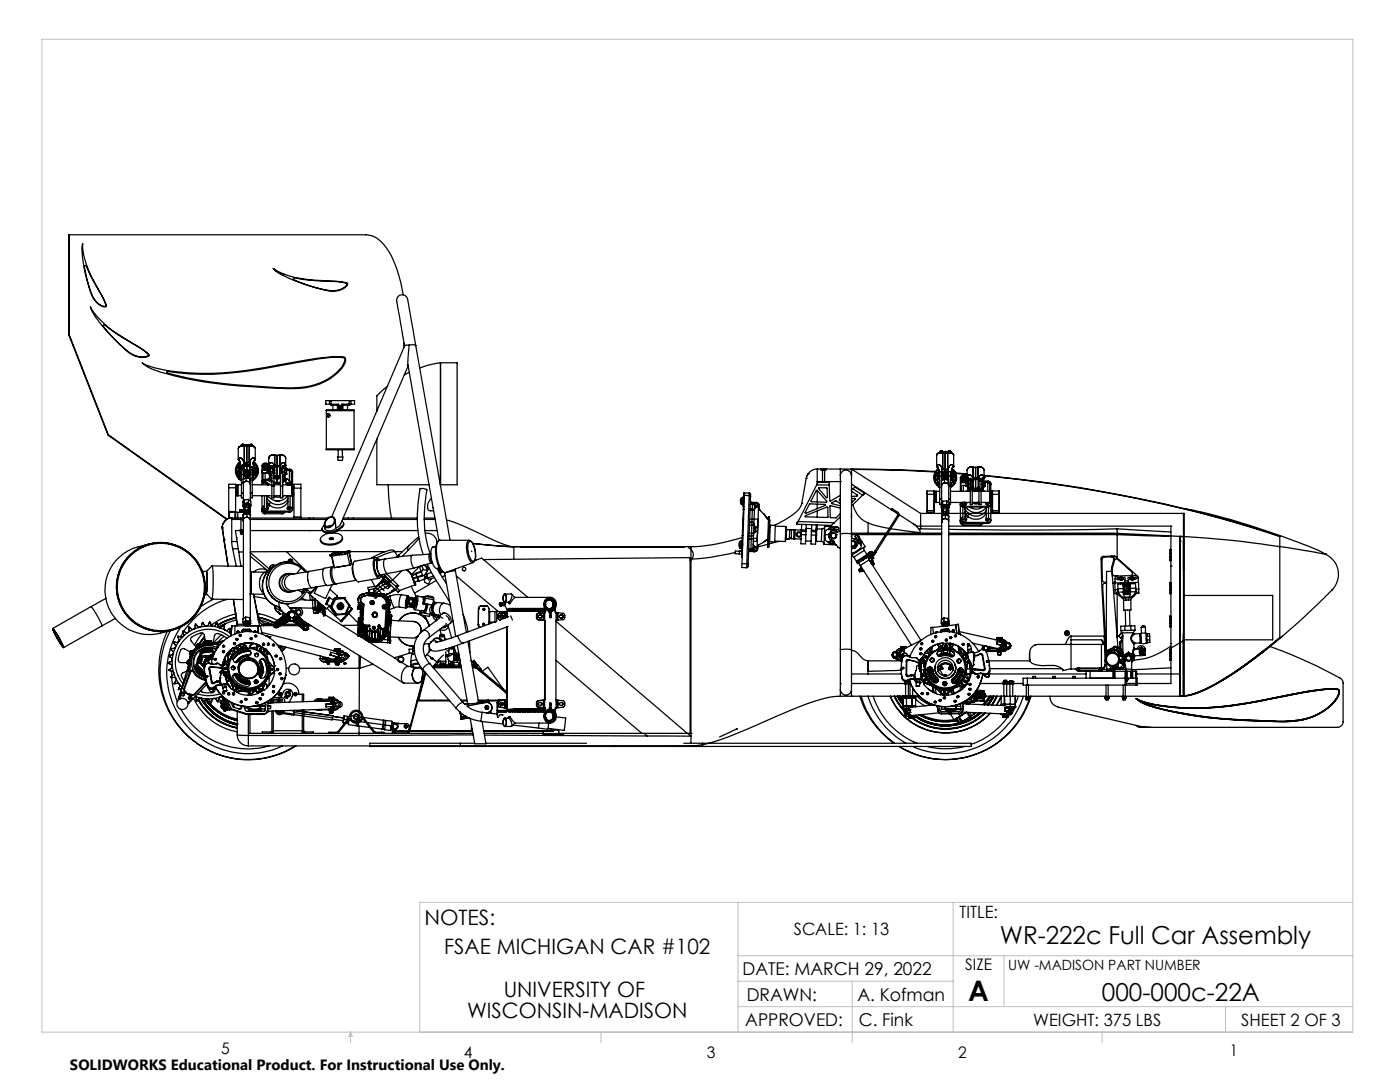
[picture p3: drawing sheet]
<svg xmlns="http://www.w3.org/2000/svg" width="279mm" height="216mm" viewBox="0 0 279 216" stroke-linecap="round" stroke-linejoin="round" font-family="sans-serif">
<defs><g id="words">
<text font-size="5.6" x="193.2" y="199.7">A</text>
<g font-size="4.9">
<text x="199.5" y="188.4">WR-222c Full Car Assembly</text>
<text x="219.9" y="199.7">000-000c-22A</text>
</g>
<g font-size="4.2">
<text x="84.7" y="184.5">NOTES:</text>
<text x="88.6" y="190.4">FSAE MICHIGAN CAR #102</text>
<text x="93.2" y="203.1">WISCONSIN-MADISON</text>
<text x="100.5" y="198.8">UNIVERSITY OF</text>
</g>
<g font-size="3.5">
<text x="148.2" y="194.6">DATE: MARCH 29, 2022</text>
<text x="149" y="199.7">DRAWN:</text>
<text x="171.1" y="199.7">A. Kofman</text>
<text x="148.7" y="204.7">APPROVED:</text>
<text x="171.4" y="204.7">C. Fink</text>
</g>
<g font-size="3.4">
<text x="191.5" y="183.1">TITLE:</text>
<text x="158.4" y="186.7">SCALE: 1: 13</text>
<text x="206.2" y="204.6">WEIGHT: 375 LBS</text>
<text x="247.7" y="204.6">SHEET 2 OF 3</text>
</g>
<g font-size="3.2">
<text x="192.6" y="193.5">SIZE</text>
<text x="44.2" y="210.4">5</text>
<text x="92.6" y="211.1">4</text>
<text x="141.1" y="211.1">3</text>
<text x="191.2" y="211.1">2</text>
<text x="245.4" y="210.6">1</text>
</g>
<text font-size="3" x="14" y="213.5">SOLIDWORKS Educational Product. For Instructional Use Only.</text>
<text font-size="2.8" x="201.2" y="193.5">UW -MADISON PART NUMBER</text>
</g></defs>
<g fill="none" stroke="#c0c0c0" stroke-width=".2">
<path d="M8.4 7.8h261.6v198.2h-261.6zM147.3 180.1v25.9M147.3 190.7h122.7M147.3 195.8h42.9M170.1 195.8v12.3M190.2 180.1v25.9M200.4 190.7v10.2M270 180.1h-186.2v25.9M70 206v2.1M70 206l.3 .8h-.7zM119.9 206v2.1M147.3 200.9h122.7"/>
<path d="M220 206v2.1M244.6 200.9v5.1"/>
</g>
<g fill="none" stroke="#000" stroke-width=".25">
<path d="M13.8 46.8v20l7.8 19.9 23.7 16.9-.5 .4-.4 .7M16.5 48.6a6.1 6.1 0 0 0 .4 3 28.9 28.9 0 0 0 3.3 7.2l.9 1.7 .1 .7a1.99 1.99 0 0 1-2-.9 11.6 11.6 0 0 1-2-5 14.8 14.8 0 0 1-.7-6.6zM16.9 53.1h.3l2.2 4.3a9.1 9.1 0 0 1 1.7 3.7 2.35 2.35 0 0 1-2.4-1.6 20.8 20.8 0 0 1-1.8-6.4zM54.5 53.6l.4 .2a14.2 14.2 0 0 0 6.2 1.9l2.4 .3a18 18 0 0 1 5.9 .6 1.6 1.6 0 0 1-1.5 1.3 6.3 6.3 0 0 1-4.3-.3 26.1 26.1 0 0 1-8.7-3.7zM58.6 55.5a66.7 66.7 0 0 0 9.3 .8l1.4 .3a1.09 1.09 0 0 1-.9 .9l-.9 .4a10.6 10.6 0 0 1-5.4-.8l-3.4-1.3-.2-.1zM80.5 58.8a20.1 20.1 0 0 0-4.3-10.5 4.4 4.4 0 0 0-3.2-1.5h-59.3v20l7.9 20 23.6 16.8M18.1 61.2a14.4 14.4 0 0 0 5.8 5.7l4.9 3 .8 .7 .1 .3a3 3 0 0 1-3.1 0 30.4 30.4 0 0 1-6.5-6.3 9.2 9.2 0 0 1-2-3.4zM20.6 64.9l.2-.1a62.7 62.7 0 0 0 7.8 5.1l1.1 .9a1.48 1.48 0 0 1-1.7 .4l-.5-.1a6 6 0 0 1-2.6-1.5 17.9 17.9 0 0 1-4.3-4.7zM28.4 72.4l.2 .1a12.4 12.4 0 0 0 4.4 1.4 55.2 55.2 0 0 0 20.4-.7l9.8-1.7 3-.3 2.5 .1a1.26 1.26 0 0 1-.2 1.7 11.9 11.9 0 0 1-9.9 4.5 114.8 114.8 0 0 1-23.6-2.5 19.7 19.7 0 0 1-6.1-2.2zM33.3 74.1a57.4 57.4 0 0 0 20.9-.8l2.3-.5a64.2 64.2 0 0 1 10.7-1.5h1a.56 .56 0 0 1 .6 .3 .56 .56 0 0 1-.1 .7 9.4 9.4 0 0 1-6.8 4.7 39.6 39.6 0 0 1-10.9 0 77 77 0 0 1-17.7-2.6zM65.8 79.9h-.8v.7h.8M65.8 79.9v.7"/>
<path d="M65.8 79.9h.3M66.1 79.9h3.6M66.1 79.9l-.1 1h1.6M69.7 79.9v.7M69.7 79.9h.3M70 79.9h.8v.7h-.8M70 79.9v.7M77.3 77l-2.1 2v3M80.6 68.5l-.1 1M80.8 69l-14.6 34.1M81.5 73l-13.6 31.6-.3 .4-.6 .4M81.7 74.3l-1 .5"/>
<path d="M81.7 68.9l-.3 3.7 6.2 35.2M81.7 68.9l-.9 .1M81.7 68.9l1-.1 .3 .2M83 69l6.8 38.8M83 69l-1.3-7.1a5.5 5.5 0 0 0-.7-2.8 1.14 1.14 0 0 0-1.5 0 1.14 1.14 0 0 0-.3 1.4l1.6 8.5M87.9 72.4l-2.4 .4-1.8 .6M87.9 72.4h3.3v24.3h-3.3M87.9 72.4v24.3M45.6 97.3v-.7h1.4v.7M45.6 97.3h1.4M45.6 97.3v4.8M47 97h.2"/>
<path d="M47 98.6h.2M47 97.3v4.8M47.1 94.3l.1 .2M47.1 94.3h.1M47.1 94l.2-.1 .1 .5-.2 .1M47.2 93.5l-.1 .5M47.2 94.5l.2 .5M47.2 94.3v.2M47.2 93.5h.1M47.2 94.5h.1M47.3 93.1l-.1 .4M47.4 94.1l-.2 .2"/>
<path d="M47.4 95h.1M47.4 95a.33 .33 0 0 1 .4 .1 .33 .33 0 0 1 0 .4M47.4 92.9a.34 .34 0 0 1 .2 .3 .34 .34 0 0 1-.4 .3M47.4 96.7v2.2zM47.6 93.9l.1 .8 .5 .5M47.6 89.5v2.2M47.6 93.9h.2M47.6 93.1l-.1 .1-.2-.1M47.6 91.7a.41 .41 0 0 1 .4-.4 .41 .41 0 0 1 .4 .4l.1 .2M47.6 95.2l.2 .3M47.6 95.2l.1 .3M47.6 91.7l.1 .2"/>
<path d="M47.7 95l.1 .1-.2 .1M47.7 95.6l.5 .3M47.7 95.6h.1M47.7 91.9a.92 .92 0 0 1 .1 1.1M47.7 91.9l.1 .1a.87 .87 0 0 1 0 1M47.7 95.5l.5 .4M47.7 95.5v.1M47.7 92.4l-.3 .5M47.7 92.4h.1M47.8 92.4l-.4 .5M47.8 92.4l.1 .2 .1-.1M47.8 95.5l.4 .2"/>
<path d="M47.8 95.5l.4 .3M47.8 93.7v.5M47.8 94.2v.3M47.8 93.4h.1M47.8 93.4v.3M47.8 93.7h.1M47.8 93.4v1.1M47.8 94.2h.1M47.8 93.7h.3M47.8 94.2h.3M47.8 94.5h.1M47.8 93l-.2 .9"/>
<path d="M47.8 94.2l.1 .7M47.9 94.2v.4M47.9 94.6v.1M47.9 94.7v.2M47.9 94.9h.1M47.9 93.9v.3M47.9 94.2h.1M47.9 93.9l-.1 .3M47.9 94.9h.3M47.9 93.9h.3M47.9 94.6h.2M47.9 94.7h.2"/>
<path d="M47.9 94.2h.2M47.9 92.1a2.27 2.27 0 0 0-.2 3.5M47.9 92.3l-.1 .1M47.9 92.3h.1M47.9 92.3l-.2 .1M48 89h.1M48.1 89h.1M48.1 93.2l.1 .2M48.1 93.2l.1 .2h-.4M48.1 93.4v1.5M48.1 93.2h.1M48.2 88.9l-.1 .1"/>
<path d="M48.2 88.8h.1M48.2 93.8v.9M48.2 98.4v.9h.4M48.2 93.2h.1M48.2 96.7h-1v2.2h1M48.2 93.2h.4M48.2 93.8h.4M48.2 94.7h.4M48.2 88.8v.1M48.2 93.2v.6M48.2 94.7v3.7M48.2 98.4h.4"/>
<path d="M48.4 88.9l-.4 .1M48.4 88.9h.1M48.4 88.7l-.2 .1M48.4 88.7h.1M48.4 93.2h.1M48.4 88.8h.1M48.4 88.9h-.1M48.4 88.7v.1M48.4 88.9v.1M48.4 88.8l.4 .1M48.4 88.8l-.3 .1M48.4 88.8l.4 .2"/>
<path d="M48.4 93.1l.1 .1M48.4 89l-.7 .2M48.4 89h.1M48.4 89h.4M48.4 89l-.6 .1M48.4 89a.75 .75 0 0 0-.8 .5M48.4 88.8v.2M48.4 88.8l-.1 .1M48.5 88.9l.3 .1M48.5 88.7l.1 .1M48.5 88.7h.1M48.5 88.7l.2 .1"/>
<path d="M48.5 93.2h-.1M48.5 88.8h.1M48.5 93.2h.1M48.5 88.7v.1M48.5 88.9v.1M48.5 88.7l-.1 .1M48.5 96.3l.1 .3M48.5 91.9l.3 .2M48.5 91.9l.1 .2M48.6 93.7h.1M48.6 94.2h.1M48.6 94.8l.4 .2"/>
<path d="M48.6 93.8v.9M48.6 93.2h.1M48.6 93.5v.7M48.6 96.5a.75 .75 0 0 1 .7-.4 .75 .75 0 0 1 .7 .4v3.5M48.6 94.2h.3M48.6 94.6h.3M48.6 93.5h.1M48.6 93.2v.6M48.6 94.7v.9M48.6 96.5v3.5M48.6 95.5h.1M48.6 94.7h.1"/>
<path d="M48.6 100l-.1 .1M48.6 88.8h.1M48.6 92.9a.3 .3 0 0 0-.3-.1 .3 .3 0 0 0-.2 .4M48.6 94.7l.1 .1M48.6 92.1l.1 .6M48.6 92.9l.1 .2M48.6 92.1v.8M48.6 94.6v.1M48.7 93.1a.24 .24 0 0 0-.3-.2 .24 .24 0 0 0-.2 .3M48.7 93.2l-.1 .3M48.7 93.1l-.3-.2-.2 .3M48.7 88.8v.1l.2-.1"/>
<path d="M48.7 88.8h.1M48.7 93.3l-.1 .2 .1-.2M48.7 93.1a.94 .94 0 0 1 1.1 0M48.7 92.9v.2M48.7 92.9l.4-.2 .7 .2M48.7 93.1v1.1zM48.7 94.6v.2zM48.7 94.8l.3 .1zM48.7 92.7v.2M48.8 88.9h.1M48.8 89h-.2a.9 .9 0 0 0-1 .5M48.8 92.1l.4 .4"/>
<path d="M48.8 89h.4M48.8 89h.1M48.8 89v3.1M48.8 99.7v.7M48.8 99.7l-.3 .5M48.9 88.8v.2M48.9 94.7l.1 .1M48.9 94.7h.1M49 94v.7M49 94l-.1 .7M49 95.1v.1M49 94.7v.4"/>
<path d="M49 95.2h.1M49 95.1h.1M49 95.1v.3M49.1 95.3l-.6 .3v.7M49.1 96l-.6 .3M49.1 96l.8 .2M49.1 95.3v.7M49.1 95.3l.8 .2M49.2 95.1h.1M49.2 88.8h.1M49.2 93.7l-.2 .1v.2M49.2 93.7l.3 .1v.2"/>
<path d="M49.2 88.8h.4M49.2 88.8h-.3M49.2 92.9v.8M49.2 92.9l.6 .2M49.2 92.9l-.5 .2M49.2 95.1l-.2 .1M49.2 95.1l.3 .1M49.2 94.7h-.2M49.2 93.9l-.2 .1M49.2 93.9v.8M49.2 93.9l.3 .1M49.2 94.7h.3"/>
<path d="M49.2 94.9v.1M49.2 94.9l-.2 .1v.2M49.2 94.9l.3 .1v.2M49.2 95l.3 .1M49.2 95l-.2 .1M49.2 93.7v.2M49.2 92.5h.1M49.2 89v3.5M49.2 94.7v.2M49.2 95v.3M49.3 95.1h.1M49.4 95.4h.1"/>
<path d="M49.5 95.2h.1M49.5 95.1h.1M49.5 95.1v.3M49.5 94.9l.3-.1zM49.5 94v.7M49.5 94l.1 .7M49.5 95.1v.1M49.5 94.7v.4M49.6 99.7l.5 .4v.9l-.3 .4M49.6 99.7h-.8M49.6 99.7v.7M49.6 94.7l-.1 .1"/>
<path d="M49.6 94.7h-.1M49.6 94.2h.3M49.6 94.6h.3M49.6 88.8l.2 .1M49.6 88.8v.2M49.7 89h-.1M49.7 89h.1M49.7 92.1l-.5 .4M49.7 89h.2a.84 .84 0 0 1 1 .5M49.7 89l-.5 .1M49.7 89v3.1M49.8 89h-.6"/>
<path d="M49.8 88.9h.1M49.8 92.9v.2M49.8 94.6v.2zM49.8 93.1v1.1zM49.8 88.8h.1M49.8 93.5h.1v.7M49.8 88.8v.1M49.9 94.7l-.1 .1M49.9 92.1l-.1 .8M49.9 92.1v1.4M49.9 94.6v.1M49.9 95.5v.7"/>
<path d="M49.9 95.5h.1M49.9 95.5l.1 1.2M49.9 96.2l.1 .5M49.9 93.7h.1M49.9 94.2h.1M49.9 94.8l-.4 .2M49.9 93.8v.9M49.9 93.2h.1M49.9 93.2v.6M49.9 94.7v1M49.9 93.2h.4M49.9 93.8h.4"/>
<path d="M49.9 94.7h.4M49.9 94.7h.1M50 91.9l-.3 .2M50 91.9l-.1 .2M50 98.4h.3M50 96.7h.1M50 88.9l-.3 .1M50 88.9h.1M50 88.7l-.2 .1M50 88.7h.1M50 88.7v.3M50.1 88.8l-.3 .1"/>
<path d="M50.1 88.8l.3 .1M50.1 88.9h.1M50.1 88.8l-.4 .2M50.1 88.8l.3 .2M50.1 89l.7 .2M50.1 88.8h.1M50.1 89h-.3M50.1 89h.1M50.1 89h-.4M50.1 89l.6 .1M50.1 89a.75 .75 0 0 1 .8 .5M50.1 88.9l.3 .1"/>
<path d="M50.1 88.7h.1M50.1 88.7l.2 .1M50.1 88.7l-.1 .1M50.1 88.9v.1M50.3 88.8h.1M50.3 88.8v.1M50.3 93.8v.9M50.3 98.4v.9h-.3M50.3 93.2h.1M50.3 93.4l.1 .5M50.3 95.7h.1M50.3 93.9h.1"/>
<path d="M50.3 98.9h4M50.3 96.7h4M50.3 93.2v.6M50.3 94.7v3.7M50.3 95.7v.1M50.4 93.9l-.1 1M50.4 93.5h.5v.7M50.4 94.6h.3M50.4 94.1h.3M50.4 94.8h.3M50.4 94.3h.3M50.4 93.7h.4"/>
<path d="M50.4 89h.1M50.6 92.3l.1 .1M50.6 92.1a2.24 2.24 0 0 1 .7 2.8M50.7 93l.2 .7M50.7 94.1v.7M50.7 92.4a.37 .37 0 0 0 0 .4 .37 .37 0 0 0 .4 .1M50.7 92.4l.2 .3M50.7 94.8l-.4 .4M50.7 92.4l-.1-.2a2.21 2.21 0 0 1-.3 3.7M50.7 89.1h.1M50.7 94.2h.1M50.7 92.4h.1"/>
<path d="M50.8 95.4l-.2 .2M50.8 95.4l-.2-.2-.3 .3 .3 .1M50.8 95.5l-.2 .1M50.8 93.5l-.1 .7h.5v-.5h-.3M50.8 95.4v.1M50.8 91.9a.86 .86 0 0 0-.1 1.1M50.8 94.6l-.1 .2M50.8 91.9a.87 .87 0 0 0-.1 1.1M50.9 91.7a.41 .41 0 0 0-.4-.4 .41 .41 0 0 0-.4 .4l-.1 .2M50.9 91.7l-.1 .2M50.9 94.2v.4h-.2M50.9 89.5v2.2"/>
<path d="M50.9 92.7h-.1v.2M51 95.4l-.1 .1M51 95l-.2 .4M51 95l-.2 .5M51.1 92.9l.2 .5M51.2 92.9l.1 .5M51.2 92.9h-.1M51.2 94.8l-.2-.1-.1 .1M51.2 93.9h.2v.5M51.3 94.4a.35 .35 0 0 0-.3 .2 .35 .35 0 0 0 0 .4M51.3 94.4l-.1 .4M51.3 93.4v.2"/>
<path d="M51.3 93.4h.1M51.3 93.4h-.2v.3M51.3 94.4h.1M51.3 93.6l-.1 .1M51.4 93.9l-.1 .5M51.4 94.4l-.2 .4M52.3 98.9v3.1l.2 .4 .3 .1M52.3 95.9l.3 .2M52.3 96.1l.3 .3M52.4 93h.1M52.4 93a.57 .57 0 0 0 .6 .6 .57 .57 0 0 0 .6-.6M52.5 93.5l.4 .3"/>
<path d="M52.5 93.5h.2M52.5 93.5v.3M52.5 94.4v1.4M52.6 96.1h.4M52.6 96.4h.4M52.6 96.1v.3M52.6 92.9a.36 .36 0 0 0 .4 .4 .36 .36 0 0 0 .3-.4M52.8 98.9v2.5M52.8 92.7v.2M52.8 92.9l.2 .1M52.9 95.8h-.4M52.9 93.8h.1"/>
<path d="M52.9 94.4v1.4M53 96.1l.3 .2M53 96.4l.3 .1M53 96.1v.3M53 92.6l.2 .1M53 92.6l-.2 .1M53 92.7l.2 .1M53 92.6v.1M53 92.7l-.2 .1M53.2 92.9l-.2 .1M53.2 92.7v.2M53.2 99.2a2.35 2.35 0 0 0 2 1.5 2.35 2.35 0 0 0 2.3-1.3"/>
<path d="M53.2 99.9l.5 .8M53.2 98.9v2.5M53.2 96.4l.1 .3M53.3 93.5h.3M53.3 96.3l.8 .4M53.3 96.5l.3 .2M53.3 96.3v.2M53.3 93.8h-.9v.6h.9M53.3 96.5l.1 .2M53.3 94.1h.4M53.3 94.4h.4M53.4 96.7l-.1-.2v.2"/>
<path d="M53.4 96.6l.2 .1M53.4 98.9a2.38 2.38 0 0 0 4 0M53.6 93h.1M53.6 93.5v-.6a.67 .67 0 0 0-.7-.5 .67 .67 0 0 0-.6 .5v3.8M53.6 95.7l.7 .5M53.6 93.5v.1M53.6 91.5v1.4M53.6 92.9l.1 .2M53.7 95.7l.1 .3zM53.7 94.4l.1 .5M53.7 93.1l.1 .2M53.7 92.8v.3"/>
<path d="M53.7 92.8l.1 .1M53.7 92.8l-.1 .1M53.7 93.7h-.4v.7h.4M53.8 93.3h.1M53.8 93.3l.1 .2M53.8 92.9l.2 .1M53.8 92.9l.1 .1M53.8 94.9l.1 .1M53.8 93.5l-.9 .3M53.8 93.5v1M53.8 93.5v1.2h.1M53.8 93.5h.1"/>
<path d="M53.8 92.9v.4M53.8 94.9v.5M53.8 95.4l-.9 .4M53.9 95.6l.4 .4zM53.9 94.2v.7M53.9 94.9v.4l-.1 .1M53.9 93h.5v.3M53.9 93v.3M53.9 93.5h.1M53.9 93.3l-.1 .2M53.9 93.3h.5M53.9 94.9h.4"/>
<path d="M53.9 93.3v.9M53.9 94.2h.5M54.3 97v2.3h.4v-2.3M54.3 95.4l-.7 .3v.1h-1.1M54.3 94.5v2.5M54.3 97h.4M54.4 93.4h.3v.3M54.4 94.2v.3M54.4 93.3v.9M54.4 93.7h.3M54.6 92.6l.2 .1M54.6 92.6a.51 .51 0 0 0-.5-.3 .51 .51 0 0 0-.4 .5"/>
<path d="M54.6 92.6l.1 .2M54.6 93.5h.1M54.7 94.4h.1M54.7 93.8h.1M54.7 99.1l1.3 .1M54.7 96.2l.4 .1 .9-.1M54.7 95.1a1.1 1.1 0 0 0 1.3 0M54.7 95.4a1.29 1.29 0 0 0 1.3 0 1.29 1.29 0 0 1-1.3 0zM54.7 96.4h1.3M54.7 98.9h1.3M54.7 96.7h1.3M54.7 93.5h.1"/>
<path d="M54.7 95.1h.1M54.7 93.7v3.3M54.7 93.5v1h.1M54.7 92.8l.1 .4M54.7 92.8v.7M54.8 94.8l-.1 .3M54.8 94.7v-.2l-.1 .6M54.8 93.2v1.6M54.8 94.8l.4 .2 .7-.2M54.8 94.8l.5 .2M54.8 93.2h.1M54.8 93.3h.1"/>
<path d="M54.8 90.8a.91 .91 0 0 0-1.2 .7M54.8 92.7l.5 .3M54.8 90.8a.96 .96 0 0 0-1.2 .7M54.8 90.8l.5 .1M54.8 90.8v1.9M54.9 99.8v.1M55.1 99.9h.1M55.2 99.9h.2M55.2 99.9v.1M55.3 93.1l.6 .1M55.3 93.1l-.5 .1M55.3 93.1v1.9"/>
<path d="M55.3 90.9v2.1M55.3 95.5v.9M55.5 99.9h.1M55.5 99.9h-.1M55.8 92.7l-.5 .3M55.8 90.8a.86 .86 0 0 1 1.2 .7M55.8 90.8a.92 .92 0 0 1 1.2 .7M55.8 90.8l-.5 .1M55.8 90.8v1.9M55.9 94.8l.1 .3M55.9 94.7v-.2l.1 .6M55.9 93.2v1.6"/>
<path d="M55.9 94.8l-.6 .2M55.9 93.6h.1v.9h-.1M55.9 99.9l-.1 .1M56 92.8l-.1 .4M56 92.8v.8M56 94.4h.1M56 93.8h.1M56 97v2.3h.4v-2.3M56 95.1h.1M56 97h.4M56 93.7v3.3M56 93.7h.3"/>
<path d="M56 92.6a.5 .5 0 0 1 .6-.3 .5 .5 0 0 1 .4 .5M56 92.6l-.2 .1M56 92.6v.2M56.3 93.4h-.3v.3M56.3 94.2v.3M56.3 93.3h.4M56.3 94.2h.4M56.3 93.3v.9M56.4 96l.4-.4zM56.4 95.4v.1M56.4 96.7h2.1v2.2h-2.1M56.4 94.9h.3"/>
<path d="M56.4 94.5v2.5M56.4 95.5l.4 .1M56.6 98.9l-.2 .1M56.7 94.2v.7M56.7 94.9v.4l.2 .1M56.7 93v.3M56.7 93h-.4v.3M56.7 93.5h.1M56.7 93.3l.2 .2M56.7 93.5h.5M56.7 93.3v.9M56.8 95.6l.2 .2"/>
<path d="M56.8 95.6h.6M56.8 93.3v.2zM56.8 93.5v1.2h-.1M56.8 94.6h.4M56.8 94.3h.4M56.8 93.8h.4M56.9 92.9l-.2 .1M56.9 93.3h.1M56.9 94.9l-.2 .1M56.9 93.5h.1M56.9 92.9v.4M56.9 94.9v.5"/>
<path d="M56.9 95.4l.5 .2M57 93.1l-.1 .2M57 95.7l-.1 .3zM57 92.8v.3M57 92.8l-.1 .1M57 92.8v.1M57 94.6l-.1 .3M57 91.5v1.4M57 92.9v.2M57 95.8l-.6 .4M57 95.8v.5h.4M57.1 96.7a.57 .57 0 0 1 .6-.5 .57 .57 0 0 1 .5 .5"/>
<path d="M57.2 94.3v.1M57.2 93.8v.5M57.2 93.8h.1M57.2 94.6h.1M57.2 94.4v.2M57.2 93.5v.3M57.2 93.5h.1M57.2 93.5v.1M57.2 93.6v1M57.2 93.6h.7l.4 .3 .1 2.8M57.2 93.7l.5 .2M57.3 96.6v.1"/>
<path d="M57.4 96.7a.34 .34 0 0 1 .3-.4 .34 .34 0 0 1 .3 .4M57.4 95.6l.3 .3M57.4 96.7a.3 .3 0 0 1 .3-.4 .3 .3 0 0 1 .2 .4M57.5 98.9v2.3M57.5 96.4v.3M57.5 96.7h.1zM57.6 93.7l-.2 .1M57.7 96.4h.2M57.7 96.4h-.2M57.7 96.5l.2 .1M57.7 96.4v.1M57.7 96.5l-.2 .1"/>
<path d="M57.7 96.7h.2zM57.7 93.7l.5 .3M57.7 95.9l.4 .4M57.7 93.9l.4 .1M57.7 93.9v2M57.8 93.9v-.1l.1 .1M57.8 93.9l-.1-.2h-.1h.2l.1 .2M57.9 93.9h.1M57.9 96.4v.3M57.9 93.9h-.1M57.9 98.9v2.3M58 96.3h.1"/>
<path d="M58 96.6v.1M58.1 94h.1M58.1 94l.3 .2M58.1 94v2.3M58.2 96.7v2.2zM58.4 98.9v2.8l-.3 .4-.3 .1M58.5 97h.2M58.5 98.6h.2M58.7 97.4v-.8h1.3v.8M58.7 97.4v5.8M58.7 97.4h1.3M60 97.4v5.8"/>
<path d="M65.1 81.8h5.6v7.9h-5.6zM65.1 89.6h5.6M65.1 81.9h5.6M65.8 80.6h1.8v.3M66.4 80.9v.9M67.3 91.2h1.1l-.1 .7h-.8zM67.3 80.9v.9M67.5 89.7v1.5M67.6 80.9h.6M68.2 80.9h.3M68.3 89.7v1.5M68.4 80.9v.9"/>
<path d="M68.5 80.9h.9M68.5 80.6v.3M69.4 80.9v.9M69.4 80.6v.3M69.4 80.9h.3M69.7 80.6v.3M69.7 80.6h-1.5v.3M69.7 80.6h.3M69.8 80.6l-.1 .3M75.2 87.6v9.1h10.4M77.5 96.7l.2 3.9 .4 2.8M86.1 99.4a1.74 1.74 0 0 0-.5 2.4l.9 .1"/>
<path d="M148 99.4a.82 .82 0 0 0-.1 1.1M148.2 99.2v1.6M148.2 99.2l-.2 .1v.5a.8 .8 0 0 0 .2 1M148.2 99.2h.2M148.4 99.4l-.1 1.7M148.4 99.4h.2M148.6 98.8l-.5 13.7M148.6 98.8l.9 .1M148.6 98.4h-.2v1M148.6 98.4v.4M148.6 98.4h.9M149.5 98.9l-.5 13.6"/>
<path d="M149.5 98.9l.3 .2M149.5 98.4v.5M149.5 98.4l.3 .2v.5M149.8 99.1l-.5 13.3M160.9 95.4l-.9 5M160.9 95.4h.1M161.3 94.5h.1M161.3 94.5l-.3 .5M162.9 97.9h.2l1.9 2.1v.2l-3.1-.2zM163 96.8l.3-.6h2.2v.6M163 96.8h2.5M163 96.8l-3.7 7.3"/>
<path d="M163.1 93.6v2.5M163.1 93.6a2.22 2.22 0 0 0-2.2 1.8M163.1 97.9v2.3M163.1 96.1v.5M163.1 93.6h6.8M163.1 96.1h4.6M163.1 93.6h.1M163.1 96.1h.1M163.4 97.3h1.6l.1 2h-.2l-1.6-1.8zM163.9 93.6h.2M163.9 93.6h.1M163.9 93.6h.9"/>
<path d="M163.9 93.8h.1M163.9 93.6v.2M164.1 93.6h.1M164.1 93.6v2.6M164.2 93.6h.4M164.2 93.6l-.1 .2M164.6 93.8v2.4M164.6 93.6h.1M164.6 93.6v.2v-.2M164.6 93.6h.2M164.8 93.6v.2h-.9M165.5 96.8l.1 3.2 2.1-1.2"/>
<path d="M167.7 93.6h.1M167.7 96.1h.1M167.7 99.6l-.2 .1 .2 .2M167.7 93.6v1.3M169.9 93.7v1.2zM169.9 93.7l10.9 .2 5.9 .3M169.9 93.6l8.6 .1 8.2 .4M169.9 99.6l.2 .6M169.9 99.5l.8 .1-.8 .7M169.9 98.1h.2l1 .7-.1 .2-1.1 .1M169.9 93.6v.1M169.9 93.7l13.8 8.7"/>
<path d="M169.9 96.6l8 5.1M169.9 93.6h.1M170.2 97.5l.5-.3 1.8 1.2M170.2 97.5l2 1.3M170.2 97.5l-.3 .1M172.2 98.8l-2.3 2.2M172.5 98.4l-.3 .4M185 98h1.4v.4M185 98v.4M185 98.4v3.6M185 98.4h.1M185.1 98v.6h1.3"/>
<path d="M186.4 98v.6M186.4 99.9h.1M186.4 98.4h.1M186.4 98.6v3.3M186.4 99.9v2.1M186.5 95.3h.1M186.5 95.8l.3 .5M186.5 94.8v.5M186.5 95.6l.1 .2M186.5 95.6v.2M186.5 94.8h.1M186.6 95.8l.2 .5"/>
<path d="M186.6 94.8l-.1 .5M186.6 95.8h-.1M186.7 95.5l-.2 .1M186.7 95.6h.3M186.7 95.3h-.2M186.7 94.5l-.1 .3M186.7 94.5l-.2 .3M186.8 95.6v.2h-.2M186.8 96.3a.33 .33 0 0 1 .4 .1 .33 .33 0 0 1 0 .4M186.8 94.2a.35 .35 0 0 1 .1 .4 .35 .35 0 0 1-.3 .2M186.8 98v2.3M186.9 96.6l.3 .2"/>
<path d="M186.9 96.6l.2 .2M186.9 90.8l.1 2.3M186.9 94.4l-.2 .1M187 95.6l.1 .4 .4 .6M187 93.1a.41 .41 0 0 1 .3-.4 .41 .41 0 0 1 .5 .3l.1 .2M187 93.1h.1M187 93.1l.1 .1M187 95h-.3v.6M187 96.3l.1 .1-.2 .2M187.1 94.6l-.1 .4M187.1 93.2a.92 .92 0 0 1 .1 1.2M187.1 93.2a.91 .91 0 0 1 .1 1.2"/>
<path d="M187.1 94.5h.3M187.1 95h.3M187.1 93.8l-.3 .4M187.1 95.5h.4M187.1 95.7h.4M187.1 95.1h.3M187.1 93.8h.1M187.1 96.8l.4 .4M187.1 93.8l.2 .1h.1M187.2 96.8l.3 .3M187.2 96.8h-.1M187.2 94.4h-.1"/>
<path d="M187.3 93.5a2.25 2.25 0 0 0 0 3.7M187.3 93.6l-.2 .2M187.3 93.6v.1M187.3 97.2h.1M187.3 97.2l.2 .1M187.4 94.8h-.4v.9l.1-.7M187.4 94.4h-.3v.6M187.4 94.4v.7M187.4 97v.1M187.4 90.3h.1M187.4 90.3v.1M187.5 95.2v.6"/>
<path d="M187.5 94.3h-.1v.9h.1M187.5 94.9v-.8h.5v.8M187.5 99.6v1.1h.4M187.5 98h-1v2.3h1M187.5 94.9h.5M187.5 94.9v4.7M187.5 99.6h.4M187.6 90.1l-.2 .2M187.6 90.1h.1M187.7 90.2h.1M187.8 90.2l-.4 .1M187.8 90.2h.1"/>
<path d="M187.8 90l-.2 .1M187.8 90h.1M187.8 90.1h.1M187.8 90v.3M187.8 90v.1M187.8 90.2l.3 .1M187.8 90.2l-.3 .1M187.8 90.2l.4 .1M187.8 90.3l-.8 .3M187.8 90.3h.3M187.8 90.3l-.7 .2M187.8 90.3a.78 .78 0 0 0-.9 .5"/>
<path d="M187.9 90.2l.3 .1M187.9 90h.1M187.9 90l.1 .1M187.9 90l.2 .1M187.9 90.1h.1M187.9 90v.1M187.9 90.2v.1M187.9 90l-.1 .1M187.9 96.7v.2M187.9 93.2l.2 .3M187.9 93.2l.1 .3M188 95.6h.1"/>
<path d="M188 95h.1M188 94.3l.1 .1M188 94.9h.1M188 94.8v1.1M188 94.8h.1M188 94.9v1M188 94.2v.1M188 93.5l.1 .5zM188 90.1h.1M188 93.5v.8M188.1 94.6l-.1 .2M188.1 94.6h.1"/>
<path d="M188.1 94.2v.2M188.1 94.4v1.4zM188.1 90.1v.1h.1M188.1 90.3l.5 .1M188.1 90.3h.1M188.1 90.3h-.1a.84 .84 0 0 0-1.1 .5M188.1 93.5l.5 .3M188.1 90.2h.1M188.1 90.3v3.2M188.2 90.3h.1M188.2 90.3v.1M188.2 90.4h.1"/>
<path d="M188.2 90.2v.1M188.3 95v.1M188.3 95h.1M188.3 94.3v.7M188.3 94.3l-.2 .1M188.3 94.1l-.2 .1M188.3 95.5h.1M188.3 95v.5M188.3 94.1v.2M188.4 95.5h.1M188.4 95.5v.1M188.5 95.6l.7 .2 .2 1.2"/>
<path d="M188.5 95.6v.7M188.5 96.3l-.6 .4M188.5 96.3l.7 .2M188.5 95.6l-.6 .4v.7M188.6 95.4h.1M188.6 90.1h.1M188.6 94.1h.3M188.6 94.1h-.3M188.6 90.1l-.4 .1M188.6 90.1l.4 .1M188.6 95.4l-.2 .1M188.6 95.4l.2 .1"/>
<path d="M188.6 95h-.3M188.6 94.3h-.3M188.6 94.3v.7M188.6 94.3h.3M188.6 95h.3M188.6 95.2v.1M188.6 95.2l.2 .1v.2M188.6 95.2l-.2 .1v.2M188.6 95.3l.2 .2M188.6 95.3l-.2 .2M188.6 94.1v.2M188.6 90.4v3.4"/>
<path d="M188.6 95v.2M188.6 95.3v.3M188.6 93.8h.1M188.7 95.4h.1M188.8 95.5h.1M188.8 95.5v.2M188.9 94.3l.1 .7M188.9 94.3l.3 .1M188.9 94.1l.3 .1M188.9 94.3v.7M188.9 95.5h-.1M188.9 95v.5"/>
<path d="M188.9 94.1v.2M188.9 99.9l.5 .5v.7M188.9 99.9l-.8 .1M188.9 99.9v.7M189 95l-.1 .1M189 95h-.1M189 94.5h.3M189 90.2h.2M189 90.2v.1M189.1 90.3l-.1 .1M189.1 90.3h.1M189.1 93.5l-.5 .3"/>
<path d="M189.1 90.3h.2a.84 .84 0 0 1 1 .5M189.1 90.3h.3M189.1 90.3v3.2M189.2 90.3l-.6 .1M189.2 94.2v.2M189.2 95v.8zM189.2 94.4v.1M189.2 90.1h.1M189.2 95.7h.1M189.2 90.1v.1M189.2 93.5v.7M189.2 93.5v1"/>
<path d="M189.2 95.7v.8M189.2 96.5l.2 .5M189.3 93.2l-.2 .3M189.3 93.2l-.1 .3M189.3 99.6h.4M189.4 90.2h.1M189.4 97h-.1M189.4 90.2l-.3 .1M189.4 90l-.2 .1M189.4 90h.1M189.4 90l.1 .1M189.4 90.2v.1"/>
<path d="M189.4 90.2l.4 .1M189.4 90.3l.8 .3M189.4 90.3h-.2M189.4 90.3l.7 .2M189.4 90.3a.78 .78 0 0 1 .9 .5M189.4 90.1v.2M189.5 90.2l.3 .1M189.5 90h.1M189.5 90l.2 .1M189.5 90.1h.1M189.5 90v.3M189.7 90.1h.1"/>
<path d="M189.7 94.3h.1v.9M189.7 94.9v-.8h-.4v1.9M189.7 99.6v1.1h-.3M189.7 94.9l-.7 .1M189.7 98h3.9M189.7 90.1v.2M189.7 94.9v4.7M189.7 97.1v.1M189.7 96.8l.2 .1M189.8 95.8h-.1M189.8 95.2v.6M189.8 95.4h.3"/>
<path d="M189.8 95.8h.3M189.8 90.3h.1M189.8 94.3h.3M189.8 94.8h.3M189.8 95.1h.3M189.9 93.6l.2 .1M190 93.5a2.25 2.25 0 0 1 .8 2.4M190 93.5a2.19 2.19 0 0 1-.3 3.8M190.1 94.8v.3M190.1 94.8h.1M190.1 94.4v.4M190.1 94.3v.1"/>
<path d="M190.1 95.1l-.4 .1M190.1 93.7a.34 .34 0 0 0 0 .4 .34 .34 0 0 0 .4 .2M190.1 93.7l.2 .3M190.1 95.4v.4M190.1 95.4h.1M190.1 95.8h.1M190.1 94.4l.2 .9M190.1 96.8l-.2 .1M190.1 93.7l.3 .3M190.1 95.1v.3M190.1 94.8v.9M190.1 95.7h.1"/>
<path d="M190.1 95.7v.1M190.1 95.3h.2M190.1 96.8l-.1-.2-.3 .2M190.1 96.8h.1M190.1 93.7h.1M190.2 93.2a.87 .87 0 0 0-.2 1.1 .87 .87 0 0 1 .2-1.1zM190.3 93.1a.41 .41 0 0 0-.4-.4 .41 .41 0 0 0-.4 .3l-.2 .2M190.3 93.1h.1M190.3 93.1l-.1 .1M190.3 95.3l-.1 .7-.5 .6M190.3 90.8v2.3M190.3 94l-.2 .1 .1 .1"/>
<path d="M190.4 94h-.1M190.4 96.4l-.3 .4M190.4 96.4h.1M190.5 94.3l.2 .4M190.5 96.4l-.4 .4M190.5 96.5v.1M190.6 96.1l-.2-.1-.1 .1M190.7 95.7a.38 .38 0 0 0-.3 .7M190.7 95.7l-.1 .4M190.7 94.7v.3M190.7 94.7l-.2 .1v.5l.2-.1M190.7 95.7v.1"/>
<path d="M190.7 94.7h.1M190.7 94.4l2.3 .2M190.7 95l-.2 .1M190.7 95.8l-.1 .3M190.7 94.5l2.3 .2M190.7 95.2v.5M190.7 95.2v.6M191.8 95.5a.55 .55 0 0 0 .6 .5 .55 .55 0 0 0 .5-.5M191.9 95.9l.4 .3M191.9 95.9h.2M191.9 95.9v.4M191.9 96.9v1.1"/>
<path d="M192 95.3a.35 .35 0 0 0 .4 .4 .35 .35 0 0 0 .3-.4M192.2 95.2v.2M192.2 95.4l.2 .1M192.3 96.2v.1M192.3 96.9v1.1M192.4 95.1l.1 .1M192.4 95.1l-.2 .1M192.4 95.1v.1M192.4 95.2l.1 .1M192.4 95.2l-.2 .1M192.5 95.4l-.1 .1M192.5 95.2v.2"/>
<path d="M192.7 95.9h.3M192.7 96.3h-1v.6h1M192.7 96.4h.4M192.7 96.8h.4M193 95.9v-.5a.68 .68 0 0 0-.7-.5 .68 .68 0 0 0-.6 .5v2.6M193 95.9v.2M193 96h.1M193 93.9v1.4M193 95.3l.1 .2M193 97l.1 .4M193 95.2v.1M193 95.2h.1"/>
<path d="M193.1 95.5v.2M193.1 95.2v.3M193.1 95.2v.1M193.1 96.1v.9M193.1 97h.1M193.1 96.2h-.4v.8h.4M193.1 96.1h.1M193.1 95.3l.2 .2M193.1 97.4l.2 .1M193.1 96l-.6 .2h-.2M193.1 95.7h.1M193.1 95.3v.4"/>
<path d="M193.1 96v.1M193.1 97.4v.5M193.1 97.9l-.3 .1M193.2 95.7l.1 .2zM193.3 96.7v.7M193.3 97.4v.4l-.2 .1M193.3 95.5h.4v.3M193.3 95.5v.3M193.3 95.8l-.2 .2M193.3 96h-.1v1.2h.1M193.3 96.7h.3M193.3 95.4v.1"/>
<path d="M193.3 95.8v.9M193.3 95.8h.4M193.5 94.7v.1M193.6 97.9l-.2 .1M193.6 97.6v3.1h.4v-3.1M193.6 96.2v1.4M193.6 97.6h.4M193.7 95.7h.3v.3M193.7 95.8v.4M193.7 96h.3M194 95a.5 .5 0 0 0-.6-.2 .5 .5 0 0 0-.4 .4M194 95l.2 .2"/>
<path d="M194 95l.1 .2M194 96.9h.1M194 96.3h.1M194 96l.1 .1zM194 97.6a1.15 1.15 0 0 0 1.4 0M194 97.4v.2M194 98h1.4M194 95.9l.1 .1M194 97.6h.1M194 97.4h-.7M194 96v1.4M194.1 95.2v.5"/>
<path d="M194.1 96h.1M194.1 96v.1M194.1 95.2v.8M194.1 97v.6M194.1 97.3v.3M194.1 97v.2M194.1 95.7v1.6M194.1 97h.1M194.1 97.3a.99 .99 0 0 0 1.2 0M194.1 97.3l.6 .2M194.1 95.8h.1M194.1 96.1h-.1v.9h.1"/>
<path d="M194.1 95.7h.1M194.2 93.2a.92 .92 0 0 0-1.2 .7M194.2 95.2l.5 .3M194.2 93.2a.97 .97 0 0 0-1.2 .7M194.2 93.2l.5 .1M194.2 93.2v2M194.7 95.6l.6 .1M194.7 95.6l-.6 .1M194.7 98h.1M194.7 95.6v1.9M194.7 93.3v2.2M195.2 95.2l-.5 .3"/>
<path d="M195.2 93.2a.89 .89 0 0 1 1.2 .7M195.2 93.2a.97 .97 0 0 1 1.2 .7M195.2 93.2l-.5 .1M195.2 93.2v2M195.3 97.3v.3M195.3 95.7v1.6M195.3 97.3l-.6 .2M195.3 95.8h.1M195.3 96.1h.1M195.3 97h.1M195.3 97v.2zM195.3 95.2v.5"/>
<path d="M195.3 95.2v.9M195.3 97v.6M195.4 97.8a1.17 1.17 0 0 1-1.4 0l.7 .2M195.4 97.8l-.7 .2M195.4 97.8v2.9h.4v-2.9M195.4 97.6h-.1M195.4 97.8h.4M195.4 95.9v1.9M195.4 95.9h.3M195.4 95a.5 .5 0 0 1 .6-.2 .5 .5 0 0 1 .4 .4M195.4 95l-.2 .2M195.4 95l-.1 .2"/>
<path d="M195.7 95.7h-.3v.2M195.7 95.8v.3M195.7 95.8h.4M195.8 97.9l.2 .1M195.8 98h2.1v2.3h-2.1M195.8 96.7h.3M195.8 97.4h.3M195.8 96.1v1.7M195.9 94.7v.1M196.1 96.7v.7M196.1 97.4v.4l.2 .1M196.1 95.5v.3"/>
<path d="M196.1 95.5h-.4v.3M196.1 96h.1M196.1 95.8l.2 .2M196.1 95.4v.1M196.1 95.8v.9M196.2 95.7l-.1 .2M196.2 96.1v1.1h-.1M196.2 96v.1M196.2 96.6h.3M196.2 96.1h.3M196.2 97h.3M196.2 95.7h.1"/>
<path d="M196.2 97.1h.3M196.3 95.3l-.2 .2M196.3 97.4l-.2 .1M196.3 95.3v.4M196.3 96l.2 .1M196.3 97.4v.5M196.3 97.9l.3 .1M196.3 96l.8 .3M196.3 96h.9a.49 .49 0 0 1 .5 .5v1.5M196.4 95.2h.1M196.4 95.5l-.1 .2M196.4 95.2l-.1 .1"/>
<path d="M196.4 95.2v.3M196.4 94.9a264.7 264.7 0 0 1 59 12.2M196.4 94.9a265.9 265.9 0 0 1 59 12.1M196.4 97.1l-.1 .3M196.4 93.9v1.6M196.5 97v.1M196.5 96.6v.4M196.5 96.6h.1M196.5 96.1v.5M196.5 96.1h.1M196.6 96.1l-.1 1M196.7 96.2a.55 .55 0 0 1 .9 .2"/>
<path d="M196.9 96.1l-.1 .1M197.1 96.3l.4 .1M197.1 96.3v1.7M197.2 96.4a.16 .16 0 0 0-.1-.3 .16 .16 0 0 0-.2 .1 .21 .21 0 0 1 .3-.1 .21 .21 0 0 1 0 .3M197.2 96.3h.1M197.2 96.3v.1M197.2 96.3v-.1v.2M197.2 96.4h.1M197.3 96.3h.1M197.3 96.4h.1M197.3 96.3l-.1 .1M197.3 96.3v.1"/>
<path d="M197.3 96.3l.1 .1M197.5 96.4l.2 .3M197.5 96.4v1.6M197.6 98v2.3zM197.9 99.9h.2M197.9 98.4h.2M198 98.4v-.4h1.4v.4M198 99.9v2.1M198.1 98v.6M198.1 98.6h1.3M198.1 98.6v3.3M199.4 98v.6"/>
<path d="M199.4 98.6v3.3M199.4 98.4h.1M199.4 98.4v3.6M21.1 119.4l-2.9 1.6M28.5 109.1a8.8 8.8 0 0 0-4.7 10.9 8.8 8.8 0 0 0 10.5 5.7M29 108.8l-.3 .1M29.9 108.6h.1M29.9 108.6a8.8 8.8 0 0 1 10.7 6.3 8.8 8.8 0 0 1-6.3 10.8M29.9 108.5l-2.3 .6a8.9 8.9 0 0 0-6.4 10.8 8.9 8.9 0 0 0 10.8 6.4l2.3-.5M29.9 108.6l-1.4 .5M40.4 114h.8M40.9 118.4h.2"/>
<path d="M41.1 118.4l1.1 1.1M41.2 114l.1 .7v2.5l-.2 1.2M41.2 114l.1 .8v2.2l-.2 1.4M41.3 118.6l-.5 .2M42.2 119.6h6.4M42.3 112.9a19.7 19.7 0 0 1-.1 6.7v-.1M42.3 112.9l-1.1 1.1M42.3 112.9l6.3 .1M42.6 119.6l-2.5 1.4M44.3 105.2l1.2 7.8M44.3 105.2h.1M44.3 105.1v.1"/>
<path d="M44.4 105.5h.1M44.4 105.5l.3 2.2M44.7 107.7l.8 5.3M44.7 107.7h.1M45.4 119.6a15.2 15.2 0 0 0-8.7 6.4M45.6 102.2v1.2h.2M45.6 102.2h.2M45.6 102.1v.1M45.6 102.1h1.4M45.8 103.4h1.1M45.8 102.2v1.2M45.8 102.2h1.1"/>
<path d="M45.9 103.4l-.4 .1M46.2 103.4h.1M46.2 108.1l.2 1.4M46.2 103.4v.2M46.2 103.4a1.85 1.85 0 0 0-1.8 2.1M46.2 103.6v4.5M46.2 108.1h1.1M46.2 103.6h1.9M46.4 109.5l.8 3.5M46.9 103.4h.1M46.9 102.2h.1M46.9 102.2v1.2"/>
<path d="M47 103.4h.4M47 102.2h.4M47 102.1v.1M47 102.2v1.2M47.2 107.3l.9 5.7M47.2 107.3h.1M47.4 103.4h1.1M47.4 102.2v1.2M47.4 102.2h1.1M47.6 109.5h-1.2M47.7 110.1h.9M47.8 101.8h.3"/>
<path d="M47.8 101.8h.1M47.8 102.1h.7M47.8 101.8v.4M48.1 101.8h.1M48.1 106.2v.4h.5M48.1 101.8v.3M48.1 103.4v2.4M48.2 105.9v.3M48.5 100.1v.9M48.5 101l.1 .1M48.5 100.1v.1M48.5 101.8h-.4"/>
<path d="M48.5 119.6l.1 .2M48.5 102.9l.1 .1M48.5 101.6v.6M48.5 105.9v.3M48.5 104h.1M48.5 102.2l.2 .2M48.5 101.6l.1 .1M48.6 105.8h-.7v.1h.7M48.6 102.7v.7M48.6 106.2h-.6v-.3h-1l.2 1.4M48.6 102.9h-.1M48.6 102.7l-.1 1.3"/>
<path d="M48.6 103.4l-.1 .6M48.6 101.1v.3M48.6 101.4l.1 .1M48.6 101.2l.1 .3M48.6 101.2v.2M48.7 100.9l-.1 .3M48.7 100.6l-.1 .5M48.7 101.5h.1M48.7 100.6v.3M48.7 101.4v.1M48.7 101.5l-.2 .1M48.7 102.4l-.2 .5"/>
<path d="M48.8 100.4l-.3 .6M48.8 101.8l-.3 .4M48.9 102.3a.41 .41 0 0 1 .4-.4 .41 .41 0 0 1 .4 .4M48.9 101.2l-.1 .6M48.9 102.2l-.2 .2M48.9 102.5h.1M48.9 102.2h.7M48.9 102.5v.1M48.9 102.2v.3M49 101l.1-.1zM49 100.9l-.4 .3M49 100.9h.6"/>
<path d="M49 100.9h-.3M49.3 102.4l.7 .3v20.9M49.3 102.4v.8M49.3 103.2l.7 .3M49.3 103.2l-.7 .2M49.3 102.4l-.7 .3M49.3 100.4l.6 .3v.3M49.3 100.7l.3 .2M49.3 100.7l-.3 .2M49.3 100.4l-.6 .2M49.3 100.4v.3M49.5 102.5h.1"/>
<path d="M49.5 101.2l-.7 .1-.3 .4-.7 .1M49.5 101.2l.5 .4v.6l-.2 .2M49.5 101.2v.5M49.5 101.7l-.7 .1M49.5 101.7l.5 .4-.2 .3M49.6 100.4h-.8M49.6 100.4l.5 .4-.2 .2M49.6 102.2l.2 .2M49.6 102.5l.1 .1M49.6 102.2v.3M49.6 100.9l.3 .1M49.6 100.9l.3 .4"/>
<path d="M49.7 101.2v.2a.42 .42 0 0 0-.4-.5 .42 .42 0 0 0-.5 .4M49.8 102.4l.2 .5M49.8 101.3v.2zM49.9 101v.3M50 118.5l2.7 .1M50 111l3.5 2.9a2.32 2.32 0 0 0-2.9 .2M50 103.7a.73 .73 0 0 0-.7-.5 .73 .73 0 0 0-.7 .5v19.8M50 114.1h.1M50 105.9h11.7M50 110.3l3.8 3.3M50 103.4h11.7M50 103.6h15.1"/>
<path d="M50 114.1l3.2 .1M50 114.1l.2 2.7-.2 1.7M50 114.1l.2 2.8-.2 1.6M50.6 118.6l.9 5M50.6 118.6l.9 4.2M50.7 119.1l2.5 .4M50.7 114.1h.1M52.3 101.5l.2 .4 .3 .1M52.3 101.7l.1 .3 .3 .2h5.1M52.4 101.4a.57 .57 0 0 0 .6 .4 .57 .57 0 0 0 .6-.4M52.4 101.3v.1M52.8 100.9a.52 .52 0 0 0-.2 .7 .52 .52 0 0 0 .8 0 .52 .52 0 0 0-.2-.7"/>
<path d="M52.8 101.3a.21 .21 0 0 0 .2 .2 .21 .21 0 0 0 .2-.2M52.8 102h5M52.8 102v.5M52.8 102.5h3.5M53.2 100.1l.6 .8M53.2 114.2a1.97 1.97 0 0 0-1.4 2.2 2.31 2.31 0 0 0 .8 2M53.2 114.2h.1M53.6 101.3v.1M53.8 100.8v.1M53.9 100.8l-.1 .1M54 100.3l-.3 .4M54.3 119.1l.1 .1"/>
<path d="M54.4 119.2h.1M54.5 113.1h.1l-.4 .2M54.5 112.7a.76 .76 0 0 0-.7 1M54.8 113a4.4 4.4 0 0 0-2.4 4.4 4.4 4.4 0 0 0 3.4 3.7 4.3 4.3 0 0 1-3.4-3.7 4.3 4.3 0 0 1 2.4-4.4M55 112.8a.78 .78 0 0 0-.8 .1 .78 .78 0 0 0-.4 .7M56.3 102.2v.3M56.8 102.2l-.2 .2-.3 .1M57.1 112.1h.1M57.1 112.1a4.2 4.2 0 0 0-3.9 4.5 4.2 4.2 0 0 0 4.4 3.9M57.2 110.1l4.1 4M57.2 110.1h11.7M57.2 110.1h-7.2"/>
<path d="M57.5 100.1a2.35 2.35 0 0 1-3.8 .6M57.5 101.4h.1M57.5 101.3h.1M57.5 101.2h.1M57.5 112.1a.42 .42 0 0 1 .6-.1l.4 .1v.2M57.5 101.4a.22 .22 0 0 0 .2 .1 .22 .22 0 0 0 .2-.1M57.5 101.3a.22 .22 0 0 0 .2 .2 .22 .22 0 0 0 .2-.2M57.5 101.3a.21 .21 0 0 0 .2 .2 .21 .21 0 0 0 .2-.2M57.5 101.2v.2M57.5 101.2a.22 .22 0 0 0 .2 .2 .22 .22 0 0 0 .2-.2M57.5 101.1a.33 .33 0 0 0-.1 .5 .33 .33 0 0 0 .5 0 .33 .33 0 0 0 0-.5M57.5 101.4a.21 .21 0 0 0 .2 .2 .21 .21 0 0 0 .2-.2"/>
<path d="M57.5 102.2h.3M57.6 111.8l.8 .1M57.6 111.8l.3-.3 .2 .1 .3 .3M57.6 111.8v.1M57.7 114.4a1.84 1.84 0 0 0-2 1.9 1.84 1.84 0 0 0 2.1 1.8M57.8 102v.2M57.9 101.2h.1M57.9 101.3h.1M57.9 101.4h.1M57.9 101.2a.21 .21 0 0 1-.2 .3 .21 .21 0 0 1-.2-.2M57.9 101.2a.21 .21 0 0 1-.2 .2 .21 .21 0 0 1-.2-.2M57.9 101.2l-.2 .2"/>
<path d="M58 114.4a1.87 1.87 0 0 0-2.2 2 1.87 1.87 0 0 0 2.4 1.7M58.2 117.9h.3M58.3 114.6a1.66 1.66 0 0 0-1.5 1.7 1.66 1.66 0 0 0 1.7 1.6M58.3 114.6h-.3M58.4 101.5l-.3 .4-.3 .1M58.4 111.9l-.1 .2M58.7 114.5a1.83 1.83 0 0 0-2.4 1.9 1.83 1.83 0 0 0 2.7 1.4M58.7 103.2v.2M58.7 103.2h1.3M59.4 117.8l.9 .3M59.8 119.7h1.1M60 113.3a3.8 3.8 0 0 0-6.3 2.5 3.8 3.8 0 0 0 5.7 3.7l.7-.6 .7-1.1"/>
<path d="M60 113.3l-.8 1.1M60 103.2v.2M60 113.3l1.1 .8M60.3 118.3h.1M60.3 118.1v.1M60.3 118.1v.2l.4-.8-.4 .7M60.3 118.2h.1M60.3 119.3l.6 .4M60.6 117.6l-.3 .5M60.7 113.9a4.2 4.2 0 0 0-6.4-.4 4.2 4.2 0 0 0 1 6.4 4.2 4.2 0 0 0 6-2.3M60.7 117.5l-.4 .8M60.7 117.9l-.2 .5-.2-.1"/>
<path d="M60.8 117.9l-.3 .5M60.9 119.7l1 .1M61 117.5l-.3 .4M61 117.5l-.2 .4M61.2 117.9l.2 .3 .2 .1M61.2 117.5l.8 .8 1-1.1-1 1.1h-.4M61.6 118.3l.3 1.5M61.7 114l-3.4 .6M61.7 105.9h2.6M61.7 103.4h3.7M61.7 114a2.91 2.91 0 0 0 .2 3.1l.4 .2M61.7 105.9h.1"/>
<path d="M61.7 103.4h.1M61.8 118.6l3.3 2.9 .7-.6M61.9 118.4h.1M61.9 119.8h.4M62.3 119v.8M62.3 117.3l-3.8 .6M62.3 119.8h.1M62.3 119.8l.1 1.6M62.8 119.7v2M62.8 119.7l-.5 .1M62.8 119.4v.3M62.9 119.5l.2 2"/>
<path d="M63.2 117.1l-1.4 1.5 .1-.2M63.4 119.9l.1 1.5M63.4 120l.1 1.4M64.3 105.5a1.31 1.31 0 0 0 1.8 .9l1.2-.5M64.6 113.5l-2.9 .5M64.7 104.7l.1 .8a1.38 1.38 0 0 0 2.2-.1M64.8 104.8a.69 .69 0 0 0-.5 .9 .69 .69 0 0 0 .9 .5h1.1l.9-.4M65.2 116.8l-2.9 .5M65.4 103.4a.87 .87 0 0 1 1.3 0 .87 .87 0 0 1-.2 1.3 .97 .97 0 0 1-.8 .6 .97 .97 0 0 1-.9-.5 1.58 1.58 0 0 1 .6-1.4zM65.4 103.5a.75 .75 0 0 1 1.2-.1 .75 .75 0 0 1-.1 1.1 .96 .96 0 0 1-1.6 .3 1.43 1.43 0 0 1 .5-1.3zM65.6 119.3l.1-.1-.7 1.4zM65.6 119.3l-.5 1.1z"/>
<path d="M65.7 119.2l.1 .1-.1 .4-.5 .9h-.2M65.7 107.5l.3-.2a.26 .26 0 0 1 .4-.1 .26 .26 0 0 1 .1 .4l-.5 .1zM65.8 119.3l.8 .4M65.8 117.6l1.5 1.3-.3 .5M65.9 110.7v.3h.3M66.1 110.7l.1 .3M66.2 111l.4 2.3h.1M66.2 104.9l-1 .2M66.2 110.7h.1M66.2 106.4l.3-.1a1.6 1.6 0 0 1 1.8 1 2.38 2.38 0 0 1-2.4 1.3 1.55 1.55 0 0 1-1.9-1.1 2.19 2.19 0 0 1 1.8-1.1M66.3 116.7l-1.3 2.7-2.3-1 .6-1.3M66.3 111l.4 2.3"/>
<path d="M66.3 113.1l-1.5 .3a1.71 1.71 0 0 0-.3 1.9l.2 .6a1.09 1.09 0 0 0 .7 .9l1.5-.2M66.3 113.1a1.47 1.47 0 0 0-.3 1.7l.2 .9a.76 .76 0 0 0 1 .8M66.3 113.1h.3M66.4 110.5l-.5 .2h.2M66.4 110.4v.1M66.4 107.5l.1 .1M66.5 110.6l-.3 .1M66.5 110.6h.1M66.5 107.5h-.4l-.3 .1M66.6 113.1a1.67 1.67 0 0 0-.3 1.8l.4 1.2 .4 .4M66.7 110.5l-.2 .1M66.7 110.5v.1"/>
<path d="M66.7 119.4h.1M66.7 119.4l-.8 1.7M66.8 119.4v.1M66.8 119.4l-.8 1.7 1.1 1.6M66.8 119.4l-.8 1.7M66.8 110.3l.3-.1zM66.8 119.4l.2 .2M66.9 103.7l.1 1.7M67 119.6l-.8 1.5M67.2 105.8l.1 .1M67.3 119l.3 .3M67.4 105.9h16"/>
<path d="M67.7 110.4l-1.5 .3M67.7 110.5v.2M67.7 110.3v.2M67.7 110.5l-1.6 .2M67.7 110.7l-1.5 .3M67.8 110.2l-1.4 .2M67.8 110.2v.1M67.8 110.3l-1.4 .2M68.1 110.3h-.4M68.1 110.3l.1 .4M68.2 110.7h-.5M68.2 104a.54 .54 0 0 1 .4 .5 .54 .54 0 0 1-.4 .5"/>
<path d="M68.2 105l-1 .8M68.2 105l.1 .2M68.3 105.2l-1 .7M68.3 110.2h.3zM68.3 107.2a1.34 1.34 0 0 1-1.4 1.4l-1.5 .1a1.19 1.19 0 0 1-1.4-1M68.4 103.6h14.9M68.5 103.4h14.8M68.6 104.5l-.1 .4-.2 .3M68.6 119.2h.1M68.7 119.4l-1.7 .2M68.7 119.4l.9 1.4M68.7 119.2h.1"/>
<path d="M68.7 119.2l-2 .2M68.7 119.2v.2M68.7 119.2l1.1 1.6M68.8 110.2l-.7 .1M68.8 110.2l.1 .4M68.9 110.6l-.7 .1M69.2 110.1l-.4 .1M69.2 110.1l-1.5 .2M69.2 110.1v.1M69.2 110.2l.1 .3M69.3 110.5l-.4 .1M69.3 110.4l.5 2.3"/>
<path d="M69.5 110h.1l-.4 .1M69.5 110h.1M69.5 110l-2.8 .5M69.5 110.1l-.3 .1M69.5 110.1l.1 .2M69.6 110.3l-.3 .2M69.7 110.3l.5 2.2M69.8 110l-2 .3M69.8 109.9v.3M69.8 112.7l-3.1 .6M69.8 110l-.3 .1M69.8 110v.2"/>
<path d="M69.8 110.1h7.1M69.8 110.2l-.2 .1M70 112.5l-.2 .2M70.4 112.5a3.6 3.6 0 0 0 .6 3.2M70.5 112.4l-.5 .1M71.1 115.8l-4 .7M71.5 119.3h.1M71.5 119.3l-.1 .4h.1M71.6 119.3h.1M71.6 119.3h.4M71.6 119.3l-.1 .9M71.9 118.7l-.3 .6"/>
<path d="M71.9 118.7h.1M72 119.3h.1M72 119.3v.9M72.1 118.6l-.3 .2-.2 .5M72.1 118.6h.1M72.1 118.6l-.2 .1M72.1 118.6l.1 .5M72.2 118.6l-.2 .1M72.2 119.1l-.2 .2M72.2 119.1h.1M73.1 118.4h.1M73.1 118.4l-1 .2"/>
<path d="M73.2 118.4h.1M73.2 118.4h.2M73.4 118.8h.1M73.4 118.7h.1M73.4 118.7l-1.2 .4M73.4 118.7v.1M73.4 118.8l1.5 .1M73.4 118.5h.1M73.4 118.6v.1M73.4 118.4h.1M73.4 118.4v.2M73.4 118.4v.3"/>
<path d="M73.5 118.6v.1M73.5 118.4v.2M73.5 118.4h.1M73.5 118.7l1.3 .1M73.5 118.6h.5M73.5 118.6h.1M73.5 118.4h1.3M73.8 118.4l-.2-.7 .3 .7M74 118.6v.1M74 118.7h.1M74 118.6h.1M74 118.7h.3"/>
<path d="M74 118.6h.3M74 118.5v.1M74.1 118.5l-.1 .1M74.1 118.6l-.1 .1M74.1 118.6h.1M74.1 115.6l.7 1.4M74.2 118.5l.1 .1M74.2 118.7h.1M74.2 118.6h.1M74.2 118.6v.1M74.2 118.4h.1M74.2 118.4h-.1"/>
<path d="M74.3 118.7h.1M74.3 118.6h.1M74.3 120v.1M74.3 120a.26 .26 0 0 0-.3 .1 .26 .26 0 0 0 .1 .4M74.3 118.6h.5M74.3 118.6v.1M74.3 120h.1M74.3 119.9v.1M74.3 119.9a.37 .37 0 0 0-.5 .2 .37 .37 0 0 0 .3 .5M74.3 119.9h.2M74.5 119.9l-.1 .1M74.5 119.9a.37 .37 0 0 1 .2 .5 .37 .37 0 0 1-.5 .2"/>
<path d="M74.6 117.8l.2 .2M74.7 119.1a.23 .23 0 0 0 .2 .2 .23 .23 0 0 0 .3-.2M74.7 117.4l-1.1 .3M74.7 119.1h.1M74.8 118l-.6 .4M74.8 118l.4 .3M74.8 118.4v.2M74.8 118.4h.1M74.8 118.4v.1M74.8 118.5h.1M74.8 118.5v.1M74.8 118.7v.1"/>
<path d="M74.8 118l-.2 .4M74.8 118.7h-.8M74.8 118.6v.1M74.8 118.8h.1M74.8 118.6h.1M74.8 118.7v.2M74.8 119.1l.1-.1 .2 .1M74.8 119.1l.1 .2 .2-.2M74.8 119.1h.1M74.8 119.1l.2 .1M74.8 118.5v.2M74.8 118.5h.2"/>
<path d="M74.8 118.7h.1M74.8 118.5h1.5M74.9 118.5h.1M74.9 118.9l-.2 .2M74.9 118.9h.2M74.9 118.5h1.7M74.9 118.7h.1M74.9 119l-.1 .1M74.9 118.5v.2M74.9 118.7h.7h-.6M74.9 111.3l-4.1 .7a1.82 1.82 0 0 0-.4 1.9l.3 1.2a1.21 1.21 0 0 0 .8 1l4.1-.7M75 117.2l-.3 .3"/>
<path d="M75 118.5h-.1M75 118.7h.1M75 118.5h.1M75 117.2v.1M75 118.5v.2M75 118.5h1M75 118.5l.6 .1M75 117.3l.4 .2M75 117.3l-.4 .5M75.1 118.9l.1 .2M75.1 118.9l.5 .1M75.1 119.1h.1"/>
<path d="M75.2 118.3l-.2 .2M75.2 118.3l.2 .2M75.2 119.1h.1M75.2 116.9l-1.8 .3 .2 .6M75.3 116.9l-.3 .3M75.4 117.5l-.6 .5M75.4 117.5l.3 .4M75.4 111.6a.45 .45 0 0 0-.5-.3 .45 .45 0 0 0-.4 .5 4.4 4.4 0 0 0 1 3.6 .44 .44 0 0 0 .5-.5M75.5 111.6l-.5 .1a1.9 1.9 0 0 0-.2 2.1l.6 1.1h.7M75.5 116.8l-.5 .5M75.5 116.8l.4 .3M75.6 116.6l-.1 .2"/>
<path d="M75.6 116.6l-.3 .3M75.6 116.5l-.3 .4M75.6 119a1.52 1.52 0 0 1 1.5 1.5M75.6 118.7v.3M75.6 111.8a.65 .65 0 0 0-.4 .9l.3 1.4a.55 .55 0 0 0 .7 .6M75.6 116.5v.1M75.6 118.5h.1M75.6 118.5l.1 .2M75.7 118.7l.8 .3M75.7 118.7h.1M75.7 117.9l-.5 .4M75.7 118.5v.1"/>
<path d="M75.7 117.9l.4 .6M75.7 118.5v.2M75.7 118.6v.1M75.7 118.6h.3M75.7 116.4l-.1 .1M75.8 111.7a.38 .38 0 0 0-.5 0 .38 .38 0 0 0-.1 .5 3.2 3.2 0 0 0 .8 2.7l.3-.2M75.9 117.1l-.5 .4M75.9 117.1l.4 .5M76 116.2l-.4 .4M76 116.2v.1M76 118.6l.6 .3M76 116.3l-.5 .5"/>
<path d="M76 116.3l.4 .4M76 118.5v.1M76 118.5l.4 .1M76 118.5h.1M76 118.5h.2M76.1 115h-.1l1.9 1.9M76.1 114.9l.4 .3M76.2 115.9l-.5 .5M76.2 118.5h.1M76.2 118.5h.2M76.2 115.8l-.6 .7M76.2 116.1l-.2 .2"/>
<path d="M76.2 116.1h.1M76.2 115.8l-.1 .2M76.3 117.6l-.4 .1-.2 .2M76.3 117.6l.4 .3M76.3 116.2l-.3 .1M76.3 116.2h.4M76.3 116.1v.1M76.3 118.5h.1M76.3 118.5l.5 .2M76.4 115.7l-.2 .1M76.4 115.7l-.4 .5M76.4 115.7v.2"/>
<path d="M76.4 115.7l.5 .5M76.4 115.7h.1M76.4 118.6l.2 .2M76.4 118.6h.1M76.4 115.7l-.2 .2M76.4 115.6l.5 .4M76.4 115.9l.1 .1M76.4 115.9l.3 .2M76.4 115.9l-.2 .2M76.4 115.6h.1M76.4 115.6v.1M76.4 118.6l.3 .1"/>
<path d="M76.4 116.7l-.5 .4M76.4 116.7l.5 .5M76.4 119l.1 .1M76.4 119h.1M76.4 118.5h.1M76.4 118.5l.4 .2M76.4 118.5v.1M76.5 115.2l.1 .1M76.5 114.6l.3 .3M76.5 116l-.2 .1M76.5 116l.2 .2M76.5 116l.2 .1"/>
<path d="M76.6 115.3l.7 .8M76.6 119l-.1 .1M76.6 119l.5 .7M76.6 119h.1M76.6 118.5a2.21 2.21 0 0 1 1.2 1.8M76.6 118.5h.1M76.6 118.8h.1M76.6 118.9l.7 .7M76.6 118.8l-.2 .2M76.6 118.9v.1M76.7 118.8l-.1 .1M76.7 118.8h.1"/>
<path d="M76.7 118.8l-.2 .3M76.7 118.8l.6 .7M76.7 118.8l.7 .7M76.7 116.2l.3 .3M76.7 116.2l.2 .1M76.7 116.1l.2 .2M76.7 116.1h.1M76.7 116.1l.3 .2M76.8 118.7l-.2 .1M76.8 118.7l-.1 .1M76.8 114.9l.1 .1M76.8 118.7a2.11 2.11 0 0 1 .9 1.9"/>
<path d="M76.8 118.7h.1M76.8 118.7a2.22 2.22 0 0 1 .9 1.9M76.8 114.9l-.3 .3M76.9 115l.7 .8M76.9 115h.1M76.9 115l.9 .9M76.9 117.2l-.6 .4M76.9 116l.4 .4M76.9 117.2l.5 .3M76.9 116l-.1 .1M76.9 116h.1M76.9 111.5a1.92 1.92 0 0 0-.1 2.3l.3 .5 .3 .1"/>
<path d="M76.9 111.5l-1.5 .3M76.9 115l-.3 .3M76.9 116l.9 .7-.5-.3M76.9 116.3h.1M76.9 116.2l.1 .1M76.9 116.2l.5 .4M76.9 116.1v.1M77 115.1l.5 .5zM77 116.5l-.6 .2M77 116.5l.4 .3M77 116.5l.5 .2M77 116.3l.5 .4"/>
<path d="M77 119.7h.1M77 116.3l.6 .5M77.1 119.7h.1M77.2 119.7l.1 .5M77.2 114.5l1.2 1.2M77.2 118.6l-.3 .1M77.2 118.6v.1M77.2 118.7l-.2 .1M77.2 118.5v.1M77.3 119.6l-.2 .1M77.3 119.6h.1M77.3 119.6l.2 .9h.1"/>
<path d="M77.3 119.6l-.3 .1M77.3 116.1h.1M77.3 116.1l.3 .2M77.3 119.5h.1M77.3 116.4h.1M77.3 119.5v.1M77.4 116.8l-.5 .4M77.4 116.8l.4 .3M77.4 116.8l.3 .1M77.4 114.4l-1.4 .3M77.4 116.6l.3 .2M77.4 116.5v.1"/>
<path d="M77.5 116.7l.1 .1M77.5 119.5l-.2 .1M77.5 119.5h-.1M77.5 116.7v.1M77.5 116.5h.1M77.6 116.3l1.8 1.9 .4-.3M77.6 115.8h.1M77.6 115.8l.2 .1M77.6 115.8l-.3 .3M77.8 115.9l.1 .1M77.8 116.5h-.2l-1.5-1.5 1.9 1.9M77.8 117.1l-.3 .3"/>
<path d="M77.8 117.1h.1M77.8 116.7l-.2 .1M77.8 118.3l-.6 .4M77.8 118.3l-.6 .3M77.8 118.1v.2M77.8 118.3h.1M77.8 118.9l.2 1 .7 1.3M77.8 118.9l-.5 .2M77.9 116l.1 .1M77.9 116l-.3 .3M78 116.7h-.2M78 116.1l.6 .6 .5 .2"/>
<path d="M78.2 117.9l.2 .1M78.2 117.9h.1M78.2 117.9l.1 .1M78.4 118l-.6 .3M78.4 118h.1M78.4 115.7l-.4 .4M78.4 115.7l1.2 1.2M78.6 117.6h.1M78.6 117.6l-.4 .3M78.6 117.6l.2 .1M78.7 117.6l.1 .1M78.7 117.5l.2 .2"/>
<path d="M78.8 117.7l-.4 .3M78.8 117.7l.2 .1M78.8 110.1h1.5M78.8 117.6l-.6 .3M78.9 110.1l-.3-.2a5.2 5.2 0 0 0-3.3 .8l-1.3 .7M78.9 110.1a7.3 7.3 0 0 0-3.7 1.2M78.9 110.1l.4 .9M78.9 117.7l.1 .1M79 117.7h.1M78.9 117.7h.1M79 117.8h.1M79 117.8l-.6 .2"/>
<path d="M79.1 116.9h.5M79.1 116.9l-.1 .2 .2 .2M79.2 117.3l.5 .5M79.6 116.9l-.4 .4M79.7 110.7l-.2 .4zM79.7 110.7l-.6 .5M79.7 117.8h.1M80.2 118.7h-1.7l-.7 .2M80.2 118.7a3.1 3.1 0 0 0-.4 2.4M80.2 118.7l1.2 .2M80.2 113.9l-1.8 1.8M81.4 119.2h.2l-.1-.3a.3 .3 0 0 0-.3 .1 .3 .3 0 0 0-.1 .3l-.2 1 .1 1 .3-.3-.2-.1"/>
<path d="M81.5 119.6l-.1-.3a2.35 2.35 0 0 0-.3 1.6l.2-.3M81.6 108.9l-.2 .5v.4M81.6 108.9l-1.9 1.8M82.1 117l.9 2M82.1 114.5h.1M82.1 114.5l-.9-.8 1 .9M82.1 114.5l.7 2.2M82.1 114.7l.1 .1zM82.1 114.7l.1 .1M82.2 114.9h.1M82.2 114.9l.4 1.2M82.2 114.9l.2 .5"/>
<path d="M82.2 119.4h-.1M82.2 114.6l-.1 .1M82.2 119.4l.8 .1v.2M82.2 119.4l-.3 .1M82.2 119.4l.1 .1M82.3 110.8l-5.4 .7M82.3 110.8a2.07 2.07 0 0 0 .3 2.5h.1M82.4 115.4l.2 .7M82.4 115.4l.1 .1M82.4 119.5a.59 .59 0 0 1 .6 .8 .59 .59 0 0 1-.9 .3M82.5 119.6a.53 .53 0 0 1 .4 .7 .53 .53 0 0 1-.7 .3M82.5 115.5l.3 .7"/>
<path d="M82.6 116h.1M82.6 119.6l.4 .1M82.6 116.1h.1M82.6 116.1l.2 .4M82.6 116.1l.2 .1M82.7 116.2l.1 .3zM82.7 113.3l-5.3 1.1M82.8 116.5h.1M82.8 116.5v.2M82.8 119.5l.2-.4 .1 .9M82.8 119.5h.1M82.8 119.4l-1.1-.2a2.85 2.85 0 0 0-.3 1.9l1.1 .1"/>
<path d="M82.8 116.7h.1M82.8 119.4v.1M82.8 116.7l-3.1 1.1M82.9 114.5h.1M82.9 114.5l-.7 .4M83 114.5l.2 .6M83 114.5h.1M83 114.5l-.8 .4M83 119.7l.1 .3M83 114.5l.3 .6M83.1 120l-.1 .5M83.2 115.1h.1"/>
<path d="M83.2 115.1v.1M83.2 115.1l-.8 .3M83.2 115.2l.3 .7M83.2 115.2h.1M83.2 115.2l.1 .1M83.2 115.2l-.7 .3M83.3 119l-.3 .1-.2 .3M83.3 119l.1 .9M83.3 119l1.3 .2M83.3 115.3l.3 .7M83.4 119.9l-.1 .7M83.4 119.9l-.3 .1"/>
<path d="M83.5 115.9h.1M83.5 115.9l.1 .1M83.5 115.9l-.7 .3M83.6 107.4l-3.3 3.6M83.6 107.1l-2 1.8M83.7 113l-1.5 1.6M84 112.9l-.3 .3 .4 1M84 114l-1.1 .5M84.1 114.1l-1.1 .4M84.1 114.2l.2 .7M84.2 112.9l.3 .7M84.3 114.8l-1.1 .3"/>
<path d="M84.3 119.1h-.1M84.3 119.1h.1M84.3 119.1h.3M84.3 114.9l-1 .4M84.4 112.8l.6 .2 .3 .9M84.5 113.6l.8 .3M84.5 113.6l-.4 .6M84.5 119.6l-.1 .9M84.5 119.5v.1M84.6 119.2v.1M84.6 119.2l-.1 .4M84.6 115.6l.2 .6 .7 .4 .5-1"/>
<path d="M84.6 119.3l.3 .1M84.6 119.3l-.1 1.2M84.7 114.8l.2 .7M84.7 103.4h2.1M84.7 114.8l-.4 .1M84.7 114.8v.1M84.7 103.6h2.2M84.7 114.9l.1 .3M84.8 115.2l.1 .1M84.8 105.9h2.4M84.9 119l-.3 .2M84.9 115.3h.1"/>
<path d="M84.9 106.4a1.93 1.93 0 0 1 2.3 1.9M84.9 119.4l-.2 1.1h-.2M84.9 119l1.6 .3v.4M84.9 119v.4M84.9 119.4l1.6 .3M84.9 115.3v.2M84.9 115.5l-1.3 .5M84.9 115.1l.3 .2M85 114.4l.3 .6M85 115.1l.2 .1M85.1 114.3v.3M85.1 114.6l.3 .7"/>
<path d="M85.1 115.1l.1 .3 .2-.1M85.2 112.6l1.7 3 2.9 4.6M85.3 115l-.5 .2M85.3 113.9l-.6 1M85.3 115.3l.1 .1M85.4 118.9l-.3 .1M85.4 118.9l1 .2v.2M85.4 118.9l.1 .2M85.5 113l-.4 .1M85.6 113.2l-.4 .2M85.7 113.5l-.5 .1 .5-.1M85.8 110.5l-3.5 .3"/>
<path d="M85.8 110.5a1.5 1.5 0 0 0 .3 1.9M85.8 110.5h.2l-.1 .6 .1 .8 .3 .4M85.9 110.5a23.3 23.3 0 0 1-.7-12.8l-.7-.2h-.6a25.1 25.1 0 0 0 .6 13.2M85.9 115.6h.1M85.9 115.5h.1M85.9 115.5l.1 .1M86.1 112.4l-3.4 .9M86.1 112.4h.2M86.1 114.2l-1 .4M86.4 109.1h.1M86.4 109.1a2.08 2.08 0 0 0-.3 2.3l.3 1.2 .5 .7 .2 .2 .6-.2M86.5 119.8l.4 .4"/>
<path d="M86.5 114.9l-1.1 .4M86.5 119.7l-.2 1M86.7 115.3l-1.2 .4-.1-.4M87 109.1h-.6M87.1 115.8l-4.4 2.6M87.2 113.4l1.9 3.1M87.4 113.4l.2 .2M87.6 113.6l-.1 .3M87.8 107.8a1.02 1.02 0 0 0-.7 1.2 6.8 6.8 0 0 0 1.5 5.2l.3 .1M87.9 114.1h.1M87.9 114.1v.2M87.9 114.1l-.3-.8 .3 .8"/>
<path d="M87.9 114.1l-.2 .1M87.9 114.3h.1M87.9 114.3h-.1M88.7 114.3l2.2 12.7M88.8 114.8l-.5 .3M89 114.2l-.1 .1M89.1 103.8a48.2 48.2 0 0 1 9.5 4l2.2 .9 1.8 .4M90.8 113.6l.1 .2M90.9 113.8l-1.7 .4M90.9 113.8l2.2 12.4M91.1 114.9l8.3 7.1M92.4 113.8l.3 .1"/>
<path d="M93.6 108.2a.45 .45 0 0 1 .5-.1 .45 .45 0 0 1 .3 .4 3.8 3.8 0 0 1 .2 3.5 .96 .96 0 0 1-.9-1l-.4-1.6zM93.6 107.8a1.88 1.88 0 0 1 1.2 1.7l.1 1.9-.2 .5-.3 .4M94.1 110h.1M94.3 108.4l8.3 .7-3.7-.2zM94.4 112.3a1.47 1.47 0 0 1-1.1-1.5l-.2-1.6a1.33 1.33 0 0 1 .5-1.4h-5.9a1.73 1.73 0 0 0-.8 1.9 6.1 6.1 0 0 0 1.5 4.5l.5 .1M94.4 112.3l-5.4 1.9M94.8 111.7h.2M96.5 111.7l-.4-.3-1.3 .4M96.5 111.7l8.8 7.5M96.5 111.7l41.2-.4v35M100.6 118.6a.91 .91 0 0 1 .1 1.5l-.3-.6zM100.7 118.5a1.15 1.15 0 0 1 0 1.7"/>
<path d="M100.7 118.5h1.3a1.39 1.39 0 0 1-.6 1.7M100.7 118.5a1.15 1.15 0 0 0 0 1.7M102.1 118.6l.7 .6M102.2 109.1h2.8M102.6 109.1v2.5M102.6 109.1h35.3M102.6 109.1h.1M103.9 109.1h1.1M105 109.1l-1.1 .1h4.1M108 109.2h24.3M108 109.1v.1M109 119.9a.88 .88 0 0 1 1-.2 .88 .88 0 0 1 .5 .9"/>
<path d="M109.5 119.5a1.03 1.03 0 0 1 1.1 1.1M109.7 119.5a1.03 1.03 0 0 1 1 1.1M109.8 119.3a1.24 1.24 0 0 0-1.1 1.3 1.24 1.24 0 0 0 1.1 1.2M109.8 119.2h-7.1l-1 1.2M109.8 119.2a1.37 1.37 0 0 1 1.2 1.5 1.37 1.37 0 0 1-1.5 1.2M109.8 119.2a1.41 1.41 0 0 0-1.2 .9 1.41 1.41 0 0 0 .3 1.5M109.8 119.3a1.24 1.24 0 0 1 1.1 1.3 1.24 1.24 0 0 1-1.1 1.2M132.3 109.1v.1M135.4 109.1l1.2 .1h-4.3M137.3 109.1h.1M137.5 109.3a1.42 1.42 0 0 1 .2 2.5M137.7 111.5h.2"/>
<path d="M137.9 109.1v2.4M137.9 111.5v35.4M137.9 109.1h.1M146.7 110.2a42 42 0 0 1-8.8 1.3M147.6 110h-.8l-.1 .1v.4h.9M147.7 108.2a.87 .87 0 0 0-.1 1.1M147.9 109.5h.2M147.9 107.9v1.6M147.9 107.9l-.2 .2-.1 1.2 .3 .2M147.9 107.9h.2M148 110l-.4 .1v.5h.4M148 109.9l-.2 .1"/>
<path d="M148.1 109.8l-.1 1.4h.1M148.1 109.8h.1M148.1 112.5v.7l.9 .1M148.1 108.5h.1M148.1 108.5v1.3M148.1 112.5h.9M148.1 107.2a34.6 34.6 0 0 1-10.2 1.9M148.1 106.9v1.6M148.1 106.9h.2M148.2 100.8h.1M148.2 104.1l-.1 2.8M148.2 104.1h.2"/>
<path d="M148.3 103.6l-.1 .5M148.3 103.6h.1M148.3 101.1v.5M148.3 101.1h.2M148.3 101.6l.2 .1M148.3 101.6v2M149 112.5v.8M149.3 112.4l-.3 .1M149.3 112.4v.8l-.3 .1M149.4 109.9h.5M149.4 109.6h.5M149.5 109.9l.1 .1"/>
<path d="M149.5 106.9l.5 .1M149.5 107.6h.4M149.5 106.4h.5M149.6 110l.8 .1M149.6 104.8h.4M149.6 109.9v.1M149.6 104.2h.5M149.6 103.6h.5M149.7 101.8h.4M149.7 100.6h.5M149.7 101.5l.4 .1M149.8 100.4h.4"/>
<path d="M149.9 109.6v.3M149.9 109.9h.1M149.9 109.9h.5M149.9 100.2v.2M149.9 100.2l1.1 .1M149.9 107.6v2M150 107l-.1 .6M150 106.4v.6M150 106.4h.4M150 104.8h.5M150 104.8v1.6M150.1 104.2l-.1 .6"/>
<path d="M150.1 104.2l.3 .1 .1 .3M150.1 103.6v.6M150.1 103.6h.4M150.1 101.8h.5M150.1 101.6v.2M150.1 101.6l.5 .2M150.1 101.8v1.8M150.2 100.6l.4 .3M150.2 100.6l-.1 1M150.2 100.4v.2M150.2 100.4l.3 .1 .1 .3M150.2 100.4h.1"/>
<path d="M150.2 100.4h.8M150.3 109.2l.1 .1M150.3 109.4l-.4 .2M150.3 109.5l-.2 .4h-.2M150.3 109.4v.1M150.3 108.6l.1 .3 .4 .4M150.4 107.4l-.5 .2M150.4 108h.7M150.4 107.4l.7 .1M150.4 107.4l-.1 2M150.4 106.4v.2M150.4 106.6l-.2 .3-.2 .1"/>
<path d="M150.4 106.6v.8M150.4 109.9h.2M150.4 110.1h.2M150.4 109.9v.2M150.5 104.8l-.1 1.6M150.5 104.6v.2M150.5 105.1h.3v.6v.5h-.3M150.5 103.6v1M150.5 109v.3M150.5 103.6h.7v1.6M150.5 109.3l-.2 .2M150.5 109.3l.1 .3-.3 .3"/>
<path d="M150.5 109.3h.3M150.6 101.8h.1M150.6 101.8l-.1 1.8M150.6 100.8v.1M150.6 100.8l.2 .2M150.6 110.1h.1M150.6 100.9v.9M150.6 109.9h.1M150.6 100.4a.43 .43 0 0 1 .2 .6M150.6 109.9v.2M150.8 101.4l-.2 .3M150.8 101v.4"/>
<path d="M150.8 101l.3 .1M150.8 106h.4M150.8 109.3a.4 .4 0 0 1 .1 .4 .4 .4 0 0 1-.4 .2M150.8 105.2h.4M150.9 100.4a.4 .4 0 0 1 .3 .3 .4 .4 0 0 1-.1 .4M151 100.4l.2 .1 .2 .3M151 100.3h.1M151 100.4h.1M151 100.3v.1M151 100.3l.4 .1 .1 .4M151.1 109.5l-.1 .3-.4 .1M151.1 109.1l-.3 .1"/>
<path d="M151.1 109.4h.1M151.1 109.5h.1M151.1 107.5v.5M151.1 109.4v.1M151.1 107.9v.1M151.1 101.1l-.3 .3M151.2 106l-.1 1.5M151.2 104.7v.1M151.2 109.5a.54 .54 0 0 1-.6 .6M151.2 105.2v.8M151.2 109.4v.1M151.3 108.8l-.1 .6"/>
<path d="M151.4 101l-.3 8.4M151.4 101a2.45 2.45 0 0 0 1.1 1.7l.6 .8M151.4 101h.1M151.4 100.8h.1M151.4 100.8v.2M151.5 101v.5l.2 .4M151.5 100.8v.2M152.4 102.5l.8 1M153 107.7h.2v.2M153 107.7l-1.6 1.1-.3 .6M153 107.7h.1M153 107.8h.2"/>
<path d="M153.1 107.7l-.6 .4M153.1 103.5h.1M153.1 107.7h.1M153.2 103.5l.1 .1M153.2 108.6l-2 .5M153.2 108l.2 .1M153.2 108h.2M153.2 108.1v1l.1 .1M153.3 109.2h.1M153.4 108v.1M153.4 108.1l-.1 1.1M153.4 103.2l-.2 4.8"/>
<path d="M153.4 103.2l.1-.1v.1M153.4 103.2l-.1 .4-.2-.1M153.4 103.2h.1M153.5 103.2l-.1 4.8M153.5 103.7h.1M153.5 103.7l.1 .5-.1 4.9-.1 .1M153.5 103.7l-.1 5.5M153.6 104.7l.1 .1M153.6 108.1l-.1 .1M153.7 104.8h1v.4l-.1 2.9h-1M153.7 104.8l-.1 3.3M154.6 108l2.1 .1"/>
<path d="M154.7 105l2.1 .1M155.5 108l-2 .5M156.8 107.3l.1 .2M156.8 105.1l-.1 3M156.8 105.1h.1M156.9 105.1l-.2 3M156.9 107.5h.7M157 105.7l-.1 1.8M157 105.7l-.2 .1M157 105.7h.6M157.6 107.5l.1-.1 .2 .1M157.6 105.7l.2 .1 .2-.1"/>
<path d="M157.6 105.7v1.8M157.8 107.4l-1 .3M157.9 107.5h.5M158 105.7l-.1 1.8M158 105.7h.5M158.5 105.7l-.1 1.2a.42 .42 0 0 0 .2 .6M158.5 105.7h.1M158.6 107.5l1.3 .1M158.6 105.7v1.8M158.6 105.7l1.3 .1M159 106.6l.1 .4M159 106.6h.1"/>
<path d="M159 106.6a.46 .46 0 0 1 .5-.4 .46 .46 0 0 1 .4 .5M159.1 107h.1M159.2 107l.4 .1M159.3 104.1l-.3 .5M159.3 104.1l-.3 .2v.3M159.3 104.1l7.2 .2M159.6 107.1h.1M159.9 106.7l-.3 .4M159.9 106.7l-.1 1.8h1v-1.8M159.9 106.6a.48 .48 0 0 0-.7-.3 .48 .48 0 0 0 0 .8 .48 .48 0 0 0 .7-.3M159.9 106v.7M159.9 106h.9"/>
<path d="M159.9 106.7h.9M159.9 105.7v.3M159.9 105.7v.1M159.9 105.7l1 .1M160 104.6l-.1 1.1M160 100.4a5.3 5.3 0 0 1-2.8 3l-2.6 1.4M160 100.4h.1M160.7 102.9l4.3-1.7 .2 .1v2l-4.5-.2zM160.8 107.9l1.1 .1M160.8 106v.7M160.9 105.8l-.1 .2M160.9 105.4l1.1 .1"/>
<path d="M160.9 104.6v1.2M161.6 100.5l3.1 .1v.2l-3.9 1.6-.1-.2zM161.9 106.8v1.7l.9 .1v-1.8M161.9 106.1h.9M161.9 106.8h.9M161.9 106.1v.7M162 105.8l-.1 .3M162 105.8h.8M162 104.7v1.1M162.8 107.9l.1 .1M162.8 105.8v.3M162.8 106.1v.7"/>
<path d="M162.9 108l1 .1M162.9 104.7l-.1 1.1M163 105.6h-.1M163 105.6l-.1 2.4M163 105.6h1M163.1 102v1.2M163.1 100.6v.9M163.1 104.7v.9M163.9 108.1l.5 .2 .1 .3M164 105.6l-.1 2.5M164.5 108.6l2.4 .1h-1.2M164.6 105a.54 .54 0 0 1-.6 .6"/>
<path d="M164.6 105l-.1 3.6M164.6 105l1.7 .2 .7-.1M164.7 106.7h.7M165.2 108.1l.2 .2 .2 .1M165.2 108.1h.4M165.3 105.7a1.16 1.16 0 0 0-.6 1.5 .6 .6 0 0 0 .5 .9M165.3 105.7h.1M165.3 105.7h.4M165.4 107.1l.2 .4 .9 .6v.4l.4 .3 .3 .4 .5 .2M165.6 108.1h.7M165.6 108.4h.7M165.6 108.1v.3"/>
<path d="M165.7 105.7h.7M165.7 105.4h-.2l-.2 .3M165.7 107.6v.5M165.7 105.4h.7M165.7 105.4v.3M165.7 106.8a.61 .61 0 0 1 .7-.5 .61 .61 0 0 1 .5 .7M165.7 106.9a.6 .6 0 0 0 .5 .6 .6 .6 0 0 0 .6-.3M165.8 106.7h.1M165.8 105.7v.4M165.8 105.1h1.2M165.9 106a.93 .93 0 0 0-.5 1.1M165.9 106l-.5 1.1"/>
<path d="M166.3 108.4h.2M166.3 108.1v.3M166.3 108.1h.2M166.4 105.4v.3M166.5 104.3l-.6 .5-6.9-.2M166.9 106.7h.1M167 105.7v.4M167 105.1l.2 .1M167.2 105.2l-.8 .2M167.2 105.2l.2 .2v.3h-1M167.7 105.9l-.3 .2-.4 .1a1.17 1.17 0 0 0-1.1-.2M167.7 105.9h.1"/>
<path d="M167.7 106.6v-9.5a5.8 5.8 0 0 1 .2-2.8 1.17 1.17 0 0 1 1.5-.3 1.17 1.17 0 0 1 .5 1.5v11.1M167.7 101.4l-2-.5v2.4h1.2l.8-.8M167.7 100.5l-.9-.6-.8 .5 .1 .1 1.6 .4M167.7 106.6l.8-.2 1.4 .2M167.7 106.6v23M167.7 103.1l-1.2 1.2M169.9 110.9l.5 .3M169.9 106.4h6.9zM169.9 107.9a.62 .62 0 0 1 .7 .2 .62 .62 0 0 1 .1 .6M169.9 106.9l.1 .4 .8 .4 .3 .5M169.9 107.9a.59 .59 0 0 1 .7 .2 .59 .59 0 0 1 .1 .6M169.9 108.1a.49 .49 0 0 1 .7 .4 .49 .49 0 0 1-.7 .4"/>
<path d="M169.9 102.5v.8M169.9 106.6v23M169.9 106.7h6.8M170.2 100.7a5.6 5.6 0 0 0 4.9 4.3l2.4 .4M170.4 111.2l.5 .8M170.6 109.3l-.7 .1M170.7 108.7l-.2 .3h-.6h.6M170.9 107.3l-.4 .3M170.9 112l.3 .1M171.1 112.2v.3l.1-.1M171.1 112.2l.1 .2M171.1 108.2l-.5 1.1"/>
<path d="M171.1 108.2a.93 .93 0 0 1-.5 1.1M171.2 106.9l.1 .1 .3 .6 1 1.4M171.2 106.9l.2 .8M171.2 106.9l-.2-.1-.4 .2 .6 .8M171.2 107.8l.4 .6M171.3 107.1l.6 .8M171.4 107.7l.4 .6M171.4 107.7l-.2 .1M171.5 108.3l-.4 .3M171.6 108.4l.2 .3M171.6 113.6l-.3 .2 .3 .3 .2-.2M171.7 113.7l.1 .2"/>
<path d="M171.7 112.8l.2 .3M171.8 108.7a.72 .72 0 0 1-.6 1.1 1.56 1.56 0 0 1-1.3 .5M171.8 108.3v.4M171.8 108.3l-.2 .1M171.8 113.4l-.2 .1 .1 .2M171.8 113.3l.4 .6M171.9 113.1l-.1 .2 .5 .7 .1-.1M171.9 113.1l.5 .8M171.9 113.5l-.2 .2M171.9 107.9v.1M172 113.8l-.2 .1M172.1 111.5l.1 .3"/>
<path d="M172.1 111.5l-1 .7M172.2 113.9l-.3 .2-.1-.2M172.2 111.8l-1 .6M172.4 113.9l9.5 14.8M172.5 109.8l-2.1 1.4M172.5 109.8l.5 .9M172.6 109a.57 .57 0 0 0-.1 .8M172.6 109l-2.7 1.8M172.7 111.1l-.6 .4M172.7 111.1l.1 .3M172.8 111.4l-.6 .4M172.9 111l-.2 .1"/>
<path d="M172.9 111l.1 .2M173 110.7v.2M173 110.6h.1M173 111.2l-.2 .2M173 110.7l-2.1 1.3M173 110.6l.2 .2M173.1 111.2l.4 .5M173.2 110.8h.1M173.2 110.5h.1M173.2 110.5l-.2 .1M173.2 111.1l.2 .3 .1-.2M173.2 110.5l.2 .2"/>
<path d="M173.2 104.4v2M173.2 110.5l.2 .1M173.5 111.7l.1 .3M173.5 111.7l-1.8 1.2-.4-.6M173.6 110.2h.1M173.6 110.2l-.4 .3M173.6 112l.2-.1 .5 .8-.1 .1M173.6 112l.6 .8M173.6 110.2l.2 .2M173.6 110.2l.1 .2M173.7 111.3l.1 .2 .3-.1M173.8 112.2l.2 .4"/>
<path d="M173.8 110.1l-.2 .1M173.8 110.1h.1M173.8 110.1l-.8 .5M173.8 110.1l.2 .2M173.9 111.1l.2 .3M174 110.3l.1-.1 .2 .2M174 110.3l.1 .3-1.1 .6M174 110.3l-1.1 .7M174 110.3h.1M174 111.8l.2 .3M174 111.8h.1M174 110.3l-.8 .5"/>
<path d="M174 111.8l-.2 .2M174 111.8l.5 .7M174.2 112.8l9.6 15M174.2 111l.1 .2M174.2 112.2l.2 .3M174.2 110.8l-.2 .3-.4 .1M174.2 112.1l-.2 .2M174.2 112.1v.1M174.2 112.2l-.2 .1M174.2 110.9l.1 .3M174.3 111.2v.2l-.3 .2-.1-.2M174.3 110.5l-.9 .5 .1 .2"/>
<path d="M174.3 110.5l.1 .2M174.3 110.8h.1M174.3 110.8l-.8 .5M174.3 111.2l-.2 .2M174.3 110.3v.2M174.3 110.3l.3 .2M174.4 112.5h.1M174.4 112.5l-.2 .1 .2-.1M174.4 110.7l-.9 .5M174.4 112.5v.1M174.4 112.6l-.1 .1M174.5 110.1l.3 .1"/>
<path d="M174.5 110.1l-.2 .2M174.6 110l-.1 .1M174.6 110.5l-.2 .2M174.6 110l.2 .1M174.8 110.2l-.2 .3M174.8 110.1v.1M177 106.7h10.9M177.2 106.4h10.7zM177.9 101.7l.1 .1M178 101.8l1 .6M178.2 101.6l-.2-.1-.1 .2M178.2 101.6l-.2 .2"/>
<path d="M178.2 101.6l1 .6M179 102.4l.1 .4M179.1 102.8l.3 .2M179.1 102.8l-4.5 7.2M179.2 102.2l.2 .3v.5M179.2 102.2l-.2 .2M179.4 103l-4.6 7.1M179.5 102.7l3.5 2.3h4.9M182.4 104.6l.9 .8 .4 .9-5.9-.8M183.3 105.5h.4M183.7 102.4v3.1M183.7 105.5l4.2 .1"/>
<path d="M183.7 102.4h4.2M185 102v.2M185 102.2v.2M185 102h.1M185 102.2h1.4M186.4 101.9v.5M186.4 101.9h-1.3v.3M186.4 102h.1M186.4 102v.2M186.4 102.2v.2M187.9 101.2l.1 .2M187.9 104.2h.1"/>
<path d="M187.9 104a.77 .77 0 0 1 .7-.5 .77 .77 0 0 1 .7 .5M187.9 102.5l.2 .2M188 101.4v.3M188 101.4h.1M188 103.2h-.1M188 101.5l.1 .2h-.1M188 101.5v.2M188.1 101.2l-.1 .3M188.1 100.9l-.1 .5M188.1 100.9v.3M188.1 102.7l-.2 .2v20.7M188.1 100l-.2 .5v.7"/>
<path d="M188.1 100v.7M188.1 100.7l-.2 .5M188.2 102.6a.42 .42 0 0 1 .4-.4 .42 .42 0 0 1 .5 .4M188.2 101.6l-.3 .4v.5M188.2 101.5v.6M188.2 102.1l-.3 .4M188.3 102.5h.7M188.3 102.5l-.2 .2M188.3 102.5v.3M188.3 102.8h.1M188.3 102.8l-.1 .1M188.4 101.1l-.4 .4"/>
<path d="M188.4 101.1l.6 .1M188.4 101.1l-.3 .1M188.7 102.7v.7M188.7 103.4l-.7 .3-.1 .5M188.7 103.4l.6 .3M188.7 102.7l.6 .3M188.7 102.7l-.7 .3-.1 .5M188.7 100.7a.55 .55 0 0 1 .6 .6M188.7 101l.3 .2M188.7 101l-.3 .1M188.7 100.7l-.6 .2M188.7 100.7v.3"/>
<path d="M188.9 102.8h.1M188.9 101.5l.4 .4v.5M188.9 101.5v.5M188.9 102l-.7 .1M188.9 101.5l-.7 .1M188.9 102l.4 .4M188.9 100.6l.5 .5M188.9 100.6l-.8 .1M189 101.2l.3 .1M189 101.2l.2 .4M189 102.5l.2 .2M189 102.5v.3"/>
<path d="M189 102.8l.1 .1M189.1 101.5v.1a.44 .44 0 0 0-.5-.4 .44 .44 0 0 0-.4 .4M189.2 102.7l.1 .2v20.9M189.2 101.8h.1M189.2 101.6v.1M189.2 101.6v.2M189.3 102.4h47v4.7M189.3 101.3l-.1 .3M189.3 100.3v-3.5a.77 .77 0 0 0-.7-.4 .77 .77 0 0 0-.7 .4v3.6M189.3 105h44.4M189.3 106.7h33.7M189.3 102.4l-.1 .3"/>
<path d="M189.4 101.2l-.1 .2M189.4 101.1l-.1 .2M189.7 100.3h3.9M191.7 100.5l.2 .4 .3 .1M191.7 100.7l.2 .4 .3 .1M191.7 103.8l.1 .3 .4 .1M191.7 103.9a.54 .54 0 0 0 .5 .5h5M191.7 100.3v4.1l.2 .3h.3M191.8 103.6a.55 .55 0 0 0 .6 .5 .55 .55 0 0 0 .5-.5M191.8 100.4a.55 .55 0 0 0 .6 .5 .55 .55 0 0 0 .5-.5M191.8 100.3a.55 .55 0 0 0 .6 .6 .55 .55 0 0 0 .5-.6M191.8 100.4h.1"/>
<path d="M192 100.3v.1M192 100.3a.36 .36 0 0 0 .4 .4 .36 .36 0 0 0 .3-.4M192.1 100.4l.2 .2M192.1 100.4l.2 .1M192.1 100.3v.1M192.2 100.3l.2 .1 .1-.1M192.2 100.3l.1 .1 .2-.1M192.2 103.1a.5 .5 0 0 0-.2 .8 .5 .5 0 0 0 .8 0 .5 .5 0 0 0-.2-.8M192.2 103.5a.21 .21 0 0 0 .2 .3 .21 .21 0 0 0 .2-.3M192.2 101.2v2.4M192.2 100.3h.3zM192.2 100.3h.3"/>
<path d="M192.2 101h5M192.2 101v.2M192.2 104.2v.5M192.2 101.2h5M192.2 104.2h5M192.2 104.7h3.5M192.3 100.5v.1M192.6 101.5a2.33 2.33 0 0 0 2 1.5 2.33 2.33 0 0 0 2.2-1.3M192.6 102.2l.5 .8M192.6 102.4l.5 .8M192.6 101.2v2.4M192.6 100.3v.2l-.3 .1"/>
<path d="M192.6 100.4l-.3 .1M192.7 100.3v.1M192.8 101.2a2.35 2.35 0 0 0 4 0M192.9 100.4h.1M193.2 103l-.1 .2M193.2 103.1l-.1 .1M193.4 102.5l-.3 .5M193.5 101.2a2.34 2.34 0 0 0 2.6 0M194 100.3h1.4M194.1 100.4h1.3l-.9 .1M194.1 100.3h.4M194.1 100.4h.1"/>
<path d="M194.2 100.3h.5M194.5 100.3v.1M194.7 100.3h.1M195 100.3h.1M195 100.3v.1M195.3 100.3h-.3M195.7 104.4v.3M195.9 100.3h-.1M196.2 104.4l-.5 .3M196.7 100.3a.33 .33 0 0 0 .3 .4 .33 .33 0 0 0 .3-.4 .33 .33 0 0 1-.3 .4 .33 .33 0 0 1-.3-.4zM196.8 102.3a2.31 2.31 0 0 1-3.7 .7M196.8 103.6h.1"/>
<path d="M196.8 103.5h.1M196.8 103.6a.22 .22 0 0 0 .3 .2 .22 .22 0 0 0 .2-.2M196.8 103.6a.21 .21 0 0 0 .3 .2 .21 .21 0 0 0 .2-.2M196.8 103.5a.21 .21 0 0 0 .3 .3 .21 .21 0 0 0 .2-.3M196.8 103.5a.22 .22 0 0 0 .3 .1 .22 .22 0 0 0 .2-.1 .21 .21 0 0 1-.2 .2 .21 .21 0 0 1-.3-.2M196.8 103.5l.1 .1M196.8 103.4a.33 .33 0 0 0 0 .4 .33 .33 0 0 0 .5 0 .33 .33 0 0 0 0-.4M196.8 100.4a.21 .21 0 0 0 .3 .2 .21 .21 0 0 0 .2-.2M196.8 100.3v.1M196.8 101.2v2.3M196.8 103.5v.1M197.2 101v.2"/>
<path d="M197.2 104.2v.2M197.2 103.6h.1M197.3 103.5h.1M197.3 103.6h.1M197.3 103.5l-.2 .2M197.3 100.3v.1M197.3 101.2v2.3M197.7 100.5a.54 .54 0 0 1-.5 .5M197.7 100.7a.49 .49 0 0 1-.5 .5M197.7 103.8a.49 .49 0 0 1-.5 .4M197.7 100.3v3.6a.49 .49 0 0 1-.5 .5M198 102v.2"/>
<path d="M198 102h.1M198 102.2h1.4M198 102.2v.2M198.1 101.9v.5M198.1 101.9h1.3M199.4 101.9v.5M199.4 102h.1M199.4 102v.2M199.4 102.2v.2M220.8 116.3a.59 .59 0 0 0-.7 .6l.7 13.2M221.8 111h-1.7l-.4 .4 .2 4.8 .8 15.1M221.8 111a.64 .64 0 0 1 .6 .8"/>
<path d="M221.8 111h.8l4.3 3.9 .3 .5M221.8 114l.1-.8 .3-1.4a.5 .5 0 0 0-.4-.7l-1.3 .1a.54 .54 0 0 0-.6 .5l.1 4.1a.71 .71 0 0 0 .8 .4M222 114.4a.54 .54 0 0 0 .6 .5h.5M222.4 111.8l-.4 1.7v1.6M222.4 111.8a.42 .42 0 0 1 .7-.2l2.8 2.5a.43 .43 0 0 1 .1 .5 .43 .43 0 0 1-.4 .3M222.5 106.4h-33.2h3.3a869.6 869.6 0 0 1 34.5 .2l8.4 .4M222.5 117.7v.8h.4l.2-.7M222.5 116.1l-.4 .3M222.5 117.7h.6M223 105.5a724.1 724.1 0 0 1-33.7 .1M223 105.5l10.7 .7M223 106.7l10.7 .3"/>
<path d="M223 106.7h.1M223 105.5v5.8M223 106.4l.9 .1M223.1 114.9a.54 .54 0 0 0-.6 .6v2.2M223.1 114.9l3.5-.1 .4 .3 .2 .3M223.1 118.1a1.07 1.07 0 0 0 .8 1.2M223.1 118.1a1.87 1.87 0 0 0 1.4 1.2M223.1 118.1h-.1v9.1M223.1 117.5v.6M223.5 115.3l.3-.2 .2 .2v.3l-.3 .2-.3-.2zM223.9 119.3l.3 .5M223.9 119.3h.6"/>
<path d="M224 116.3l-.4 .2M224 116.3h.5M224 116.3h-1.5M224.2 116.3l.3 .3 .3-.1 .4 .1M224.2 116.9h.1M224.2 117.4v-.9l-1.1 .1v.9M224.2 117.9h.1M224.2 117.4l-1.1 .1M224.2 119.8h.5M224.3 117.9l.1 .1M224.3 117.2l.1 .2v.3h-.1M224.3 117.7l.1 .1"/>
<path d="M224.3 116.9v.3M224.3 117.7v.2M224.4 116.3l-.3 .2M224.4 116.9h-.1M224.4 117.1l-.1 .1M224.4 117.8l.2 .1M224.4 117.8v.2M224.4 116.9v.2M224.4 118l.2 .1M224.5 116.5l-.3 .2M224.5 119.3l.2 .5M224.5 116.6l-.3 .3"/>
<path d="M224.5 116.3v.4l.4-.1h.3M224.6 116.8l-.2 .1M224.6 116.8h.1M224.6 116.9l-.2 .2M224.6 116.9h.1M224.6 116.8v.1M224.6 118.1h.1M224.6 117.9l.1 .1M224.6 117.9v.2M224.7 118v.1M225.1 116.7l.1 .1M225.1 116.9h.1"/>
<path d="M225.1 116.7v.2M225.1 116.7l-.5 .1M225.1 116.9h-.5M225.1 118.1h.1M225.1 117.9h.1M225.1 117.9v.2M225.1 118.1h-.4M225.1 117.9l-.4 .1M225.2 116.8l.2 .1M225.2 116.9l.2 .2M225.2 116.2v-.3h-.7v.4M225.2 117.9v.2"/>
<path d="M225.2 116.8v.1M225.2 116.2l-.7 .1M225.2 116.2v.4M225.2 116.2h.5M225.2 119.7l-.5 .1M225.2 116.6l.4 .2M225.2 116.5l.4 .2M225.2 119.7h.5M225.3 119.2l-.8 .1M225.3 119.2l-.1 .5M225.3 119.2h.6M225.4 116.9h.1"/>
<path d="M225.4 117.1l.1 .1M225.4 117.8l-.2 .1M225.4 117.8v.1M225.4 116.9v.2M225.4 117.9l-.2 .2M225.4 116.3l.2 .2M225.5 117.2l-.1 .5h.1M225.5 116.9v.3M225.5 116.9h.1M225.5 117.9h-.1M225.5 117.7l-.1 .1M225.5 117.7v.2"/>
<path d="M225.5 117.9h.1M225.6 116.2l-.3 .2-.1 .2M225.6 118.4a1.17 1.17 0 0 1-1.4 0M225.6 117.4v1.1a.71 .71 0 0 1-.7 .7 .71 .71 0 0 1-.7-.7v-1.1M225.6 118a.96 .96 0 0 1-1.4 0M225.7 119.7v2h-.2h-1.2l-.1-1.9M225.7 115.2l.3-.1 .2 .2v.3l-.3 .1-.3-.2zM225.7 116.2l.4 .3M225.9 119.2l-.2 .5M226.5 118.1h-.9a.98 .98 0 0 1-1.4 0h-.9M226.7 118v.2a1.17 1.17 0 0 1-.8 1M226.7 117.4l-.1-.9h-1v.9"/>
<path d="M226.7 118a1.75 1.75 0 0 1-1.4 1.2M226.7 118.1h.1M226.7 117.4h-1.1M226.7 117.4v.6M226.7 117.5h.6M227.2 115.4v.8M227.2 116.2l.1 1.3M227.2 116.2h-1.5M227.3 117.5v.9h-.4l-.2-.7M233.5 117v.7M233.5 118.3v.2h.1v-.2M233.5 116.5v-.2h.1v.2"/>
<path d="M233.5 110.4v.7M233.5 111.6v.3h.1v-.3M233.5 109.9v-.3h.1v.3M233.5 117.7h.1M233.5 117h.1M233.5 118.3h.1M233.5 109.9v.5M233.5 111.1v.5M233.5 116.5v.5M233.5 117.7v.6M233.5 116.5h.1M233.5 111.1h.1"/>
<path d="M233.5 110.4h.1M233.5 111.6h.1M233.5 109.9h.1M233.6 117v.7M233.6 110.4v.7M233.6 109.9v.5M233.6 111.1v.5M233.6 116.5v.5M233.6 117.7v.6M233.7 113h.1M233.7 105h.1M233.7 113v15.4"/>
<path d="M233.7 105v8M235.5 108h.1M235.5 107h.1M235.5 108v30.8M235.5 107l.7 .1M235.5 107v21.3M235.5 107.1h.8M236.2 101.5l1.8 .3a113.1 113.1 0 0 1 17.4 5.1M236.2 102.4v4.7M236.2 107.1v20.7M236.3 107.1l2.3 .1a183.8 183.8 0 0 1 16.8 1.9M236.3 118.8h17.7v8.9h-17.7"/>
<path d="M236.3 107.1v20.7M255.4 106.9l6.1 2.2 3 1.5M255.4 109l9.1 1.6M255.4 109v18.4M255.4 106.9v2.1M264.5 110.6a4.4 4.4 0 0 1 1.3 7.1M264.5 110.6h.1M265.8 117.7a156.7 156.7 0 0 1-10.4 9.7M265.8 117.7h.1M10.5 125.4l1.5 2.2 .7 1.7-1.6-2.4zM10.5 125.4l1.4 2.1 .8 1.7-1.2-1.6zM18.2 121l1.4 2.3 .8 1.6"/>
<path d="M18.2 121l-7.7 4.4M20.4 124.9l-7.7 4.3M23 123.4l-2.6 1.5M33.4 126a17.9 17.9 0 0 0 4.3 21 17.9 17.9 0 0 0 21.4 1.8M34 125.8a17.5 17.5 0 0 0 3.6 21.1 17.5 17.5 0 0 0 21.3 1.9M34.3 134.9l-.2 .3h.7l.3 .2M34.3 133.9v1M34.3 125.7h.1M34.3 135.2a15.7 15.7 0 0 0 1.1 4.8M34.3 132.8v.5M34.4 132.9l.2 1.3M34.4 131.6v1.3"/>
<path d="M34.4 131.6a1.01 1.01 0 0 1-.9 .7l.7 .3 .2 .3M34.4 132.9a.98 .98 0 0 1-.7 .8l.7 .2 .2 .3M34.6 130.4l-.2 1.2M34.6 130.4a.89 .89 0 0 1-.9 .4l.6 .6 .1 .2M34.6 134.2l.5 1.2M34.6 134.2v.4l-.3 .3M35 129.1l-.4 1.3M35 129.1l-.2 .3h-.8l.6 .7v.3M35.1 135.4l.7 1.1M35.1 135.4l.1 .3-.5 .7 .8-.1 .3 .2M35.6 139.4l.2 .2M35.7 128l-.7 1.1"/>
<path d="M35.7 128a.84 .84 0 0 1-1.1 .1l.4 .6v.4M35.7 127.6l-.2 .5M35.8 136.5l.5 .6M35.8 136.5a.99 .99 0 0 1-.2 1.1l.6-.2M36.1 139.4v-.8a.49 .49 0 0 1 .7-.5l1.3 .7a.49 .49 0 0 1 0 .9l-.6 .4M36.1 125.1a16.2 16.2 0 0 0 1.1 19.6 16.2 16.2 0 0 0 19.2 4.1M36.5 126.2l-.5 .9M36.5 127l-.8 1M36.5 127l-.3 .1-.7-.1 .3 .7-.1 .3M36.7 138.4v.2l.1-.1M36.7 137.4v.4l.2 .3M36.7 137.4h.1"/>
<path d="M36.8 137.4l.2 .6M36.9 138.1l.2 .2M37 138l-.1 .1M37 138l.2 .2M37.1 138.3v.1M37.2 138.2l-.1 .1M37.2 138.2l.5 .3M37.3 133.9a1.03 1.03 0 0 0-1.1 1.1l.5 .8M37.5 126.2l-1 .8M37.5 126.2l-.4 .1-.6-.4 .2 .7-.2 .4M37.6 133l-2 6.4M37.6 133l.1 .6"/>
<path d="M37.6 133.8v.1M37.6 132.1v.2M37.6 132.3l.3 .1M37.6 132.1l.2 .1M37.6 133.8h.1M37.6 132.7v.3M37.7 133.8h-.1M37.7 138.5v.1M37.7 138.5l.5 .1M37.7 138.6l.4 .1M37.7 138.6h.1M37.8 132.2l-.2 .1"/>
<path d="M37.8 132.7l.2 .1-.1-.1M37.8 132.2h.1M37.8 132.2l.1 .1M37.8 131.9l-.2 .2M37.8 131.9l.3 .1M37.8 131.9l.1 .3M37.9 133.3l.1 .5M37.9 133.3l-2.3 6.1M37.9 132.3v.1M37.9 130.1l-.1-.1a2.14 2.14 0 0 0-1.5-.5l-.2 .2-.3 .7a1.94 1.94 0 0 0 0 1.7l1.5 .1M37.9 139v.4l.2-.2M37.9 132.2l.2 .1"/>
<path d="M37.9 133.1l-.1-.4 .1 .4M37.9 132.2h.1M37.9 132.2v.1M38 133.9l.1 .1M38 133.9l-1.3 3.5M38 133.8l.3-.1 .3 .2M38 133.8v.1M38 132.5a.4 .4 0 0 1-.5-.1 .4 .4 0 0 1 .1-.5 .4 .4 0 0 1 .5 0 .42 .42 0 0 0-.7 .2 .42 .42 0 0 0 .6 .5M38.1 130.7l-.3 1zM38.1 132.3l-.2 .1M38.1 132v.3M38.1 132l-.2 .2"/>
<path d="M38.1 132.1a.27 .27 0 0 0-.4-.2 .27 .27 0 0 0-.1 .5 .27 .27 0 0 0 .5-.1M38.1 130.3l.1 .2M38.1 130.3h.2M38.1 134l-1.3 3.4M38.1 131.4h.1M38.1 131.4l-.2 .3M38.1 130.8l.1 .3M38.2 131.8l-.3 1.5M38.2 131.8a.52 .52 0 0 0-.9 .3 .52 .52 0 0 0 .7 .5 .49 .49 0 0 1-.6-.5 .49 .49 0 0 1 .8-.3M38.2 131.1l-.2-.4-.3 1 .4-.3M38.2 131.1l-.1 .3M38.2 131.1h.1"/>
<path d="M38.2 138.6l-.1 .1M38.2 130.1h.3M38.2 130.1l-.1 .2M38.2 130.5h.3M38.2 130.1l.1 .1M38.3 130.4l-.1 .1M38.3 130.2h.1M38.3 130.2v.2M38.3 130.4h.1M38.3 129.9l.5 .3M38.3 129.9a.43 .43 0 0 0-.4 .4 .43 .43 0 0 0 .6 .4M38.3 129.9l.4 .3"/>
<path d="M38.3 129.9a.4 .4 0 0 0-.3 .5 .4 .4 0 0 0 .5 .3M38.4 130.3h.2M38.4 130.4l.1 .1M38.4 130.2v.2M38.5 133.9l-.3-.1-.1 .2M38.5 133.9a3.8 3.8 0 0 0 2.5 1.8M38.5 130.1l.1 .2M38.5 130.1l-.1 .1M38.5 130.8a.49 .49 0 0 1-.6-.4 .49 .49 0 0 1 .3-.6 .49 .49 0 0 1 .6 .3 .51 .51 0 0 0-.6-.3 .51 .51 0 0 0-.4 .6 .51 .51 0 0 0 .6 .4M38.6 133.9a3.9 3.9 0 0 0 2.4 1.8M38.6 133.9h-.1M38.6 130.3l-.1 .2"/>
<path d="M38.6 139.3a11.9 11.9 0 0 0 8.7 6.7M38.7 125.6l-1.2 .6M38.7 125.6a.78 .78 0 0 1-1-.5l-.1 .1 .1 .6-.2 .4M38.8 138.5l-.3 .1h-.3M38.8 138.5l.1 .1M38.9 138.6l-.3 .1h-.5M38.9 132.9a2.23 2.23 0 0 0 1.6 1.8M38.9 132.9a2.76 2.76 0 0 0 1.6 1.8M39 139l1.1 .3-.4 .1-.5 .5zM39 129.8l-.3 .1M39 129.8h.1M39 129.8h-.4"/>
<path d="M39.1 129.3l.2-.1-.7 .6zM39.2 129.5l-.2 .3M39.2 129.5h.1M39.3 132.8l.1 .3M39.3 132.9v.2M39.3 133.1a2.34 2.34 0 0 0 1.1 1.3M39.3 129.1l-.1 .4M39.3 132.9h.1M39.3 129.2l-.1 .3M39.3 132.8l.9 .8zM39.4 133l-.1 .1M39.4 133.1l.3 .1 .5 .5"/>
<path d="M39.5 133.3l.1 .2M39.5 133.2l-.1-.1 .7 .7M39.5 133.1l.6 .5M39.5 133.3l.6 .8M39.5 133.2l.6 .7v.2M39.5 133.2h.1M39.5 128.8v.2M39.5 129l.2 .2M39.5 128.8l.2 .1M39.5 133.2l-.1 .1M39.5 133h.1M39.5 132.2l-.6 .7"/>
<path d="M39.5 139.6a11.5 11.5 0 0 0 7.8 5.7 11.4 11.4 0 0 1-7.8-5.7zM39.6 133.1h.1M39.6 133.5l.4 .4M39.6 139.5a11.1 11.1 0 0 0 7.7 5.7M39.7 133.1h.1M39.7 128.9l-.2 .1M39.7 128.9h.1M39.7 128.9v.1M39.7 133.2h.1M39.7 128.7l.2 .1M39.7 128.7l-.2 .1M39.7 128.7v.2"/>
<path d="M39.7 129v.2M39.8 128.9l.1 .1M39.8 128.9h.1M39.8 128.9l-.1 .1M39.8 133.2h.1M39.9 132.3l.8 .8M39.9 132.3l-.6 .6M39.9 133.3h.1M39.9 125.1l-1.2 .5M39.9 125.1a.83 .83 0 0 1-.8-.6l-.2 .7-.2 .4M39.9 132.3h.1M39.9 129l-.2 .2"/>
<path d="M39.9 128.8v.2M39.9 128.8l-.1 .1M39.9 133.4h.1M39.9 130.6a2.06 2.06 0 0 0-.6 1.7M40 130.9l-.3 .6-.2 .7M40 130.8l-.4 .5-.2 .9M40 133.4h.1M40 130l-.1 .3 .1 .9-.5 1M40 133.5h.1M40 132.1v.2M40 132.3v.1M40 134l-.5-.6 .6 .7"/>
<path d="M40 132l-.1 .3M40 132.3h.1M40 132v.3M40.1 133.5v.1M40.1 129.1a.38 .38 0 0 0-.2-.5 .38 .38 0 0 0-.5 .2 .38 .38 0 0 0 .3 .5M40.1 133.8l.2 .4-.1-.1M40.1 133.6l.3 .5M40.1 132.4l.7 .6-.5-.5M40.1 132.4v.1M40.1 139.3l1.3 .2M40.1 139.3l.3 .2 .1 .5M40.1 139.3l.4 .7"/>
<path d="M40.1 133.6l.5 .7-.3-.1-.1-.5M40.1 129a.44 .44 0 0 0-.2-.5 .44 .44 0 0 0-.6 .3 .44 .44 0 0 0 .3 .5M40.1 133.6h.1M40.1 131.9h.1M40.1 137.7l.3 .4M40.2 133.6l.4 .8M40.2 133.7l-.1 .1M40.2 133.8h.1M40.2 130.2l.1 .8M40.2 130.3l.2 .7M40.2 130.2v.1M40.2 129a.48 .48 0 0 0-.3-.6 .48 .48 0 0 0-.6 .4 .48 .48 0 0 0 .3 .6"/>
<path d="M40.2 128.7l.3 .1M40.2 133.7h.1M40.2 130.2h.1M40.3 132.5l.1 .1M40.3 132.5h.1M40.3 129a.52 .52 0 0 0-.5-.6 .52 .52 0 0 0-.6 .4 .52 .52 0 0 0 .3 .6M40.3 133.8h.1M40.3 133.9h.1M40.3 134.2h.1M40.3 131.4l-.2 .5M40.3 131.4l-.1 .5M40.3 131h.1"/>
<path d="M40.3 131.3l-.3 .7M40.3 130l.1 .1M40.3 132.6l.1 .1M40.3 130.9v.1M40.3 131v.3M40.4 134h.1M40.4 130l-.2 .2M40.4 130v.1M40.4 131h-.1M40.4 132.7h.1M40.4 132.7l.1 .1M40.4 134.1h.1"/>
<path d="M40.4 134.4h.2M40.4 130.1h.1M40.4 130.1v.1M40.4 134v.1M40.4 131.1l-.1 .2M40.4 131.1h.1M40.4 131.1l-.1 .1M40.4 134.3v.1M40.4 130.1l.2 .1M40.5 132.8l.1 .1M40.5 126.3l-1.7 2.4M40.5 132.8h.1"/>
<path d="M40.5 131l-.1 .1M40.5 128.7v.1M40.6 132.9h.1M40.6 132.9v.1M40.6 131.1a1.4 1.4 0 0 0-.5 1.3M40.6 134.3v.1M40.6 131l-.2 .1M40.6 133h.1M40.6 133l.1 .1M40.7 130.2h.1M40.7 130l-.2 .1 .7-.1M40.7 130h.1"/>
<path d="M40.7 130h-.1M40.7 131h.1M40.7 132.5l.1 .3M40.7 131l-.1 .1M40.7 133.1h.1M40.7 132.5h.1M40.7 133.1l.1 .1M40.8 133.1h.1M40.7 132.5l.1 .2M40.7 131l-.1 .1 .7-.1-.5 .1M40.7 133.4a10 10 0 0 0 .7 3.5M40.8 131h.1"/>
<path d="M40.8 134.3h-.2M40.8 130.2h.1M40.8 134.3l-.2 .1M40.8 133.2a10.4 10.4 0 0 0 .7 3.5M40.8 133.2a.94 .94 0 0 1 1.5-.7l1.2-.1a2.62 2.62 0 0 1 1.3 2.4M40.8 131.1h.1M40.8 133.3l-.1 .1M40.8 131v.1M40.8 134.6l-.3 .1M40.8 128.7h-.3M40.8 132.4l-.1 1M40.8 132.8v.4v-.1"/>
<path d="M40.8 134.5l.1-.2 .2 1.6M40.8 134.5l.1 .4M40.8 134.5l.1 .1M40.8 127l-1 1.4 1-1.4M40.8 127.1l-.9 1.3M40.8 133.1h-.1M40.8 128.7h.1M40.8 132.4h.1M40.9 131h.1M40.9 129.9l-.2 .1M40.9 128.7l-.4 .1M40.9 131l-.1 .1"/>
<path d="M40.9 132.3l-.1 .1M40.9 134.9h.1M40.9 134.9v.1M40.9 135h.1M40.9 135l.1 .3M40.9 127.8l-.5 .8zM40.9 132h.1M40.9 132v.1M40.9 127.7l-.6 .9M40.9 134.8v.1zM40.9 130.2h.1M40.9 134.9l.1 .3"/>
<path d="M41 131h.1M41 135.2v.1M41 135.3v.2zM41 135.4l.1 .5M41 135.7v.1M41 130.1v.1M41 135.2h.1M41 135.3h.1M41 131.8l.3 .1M41 131.8v.1M41 132h.1M41 139.6a10.7 10.7 0 0 0 6.3 4.2"/>
<path d="M41 132h-.1M41 128.4l-.8 .2 .3 .1M41 131.9h.1M41 131.8h.1M41 128.4l.1 .1-.3 .2M41 128.4h.1M41 128.4l-.8 .3M41 130.1h.1M41 131.9l.1 .1M41 131.8h.4M41 131.9v.1M41.1 131h.1"/>
<path d="M41.1 128.2h.1M41.1 128.2l-.1 .2M41.1 139.6a10.5 10.5 0 0 0 6.2 4.1M41.1 136.1h.1M41.1 127.9h1.1M41.1 127.9v.3M41.1 136.1l-2.3 2.4M41.1 131.8h.1M41.1 128.3l-.2-.5a2.08 2.08 0 0 0-.4-1.5l-1.1 .2a1.86 1.86 0 0 0-1.4 1.1l1.2 1.6M41.1 128.4l-.2 .3M41.1 135.7v.2M41.1 136v.1"/>
<path d="M41.1 134.9h.1M41.1 131.7h.1M41.1 131.7v.1M41.1 131.4l-.3 .5-.1 .6M41.1 134.9l.1 .1 .2-.1M41.1 134.9l.1 .2 .2-.2M41.1 136.2l-2.2 2.4M41.1 131.6l.4 .1M41.1 131.6v.1M41.1 131.4h.1M41.2 131h-.1M41.2 131.4a1.22 1.22 0 0 0-.5 1.1"/>
<path d="M41.2 131.3l-.1 .1M41.2 131.4l-.2 .2M41.2 130.1h.1M41.2 131h.1M41.2 131.3h.1M41.2 131.6h-.1M41.2 131.3v.1M41.2 125l-1.3 .1M41.2 125h1.3M41.2 125a.95 .95 0 0 1-.7-.8l-.3 .7-.3 .2M41.2 125l.4-.3 .3-.6 .3 .7 .3 .2M41.2 139.5a10.4 10.4 0 0 0 6.1 4"/>
<path d="M41.2 131.6h.4M41.2 131.6h.1M41.2 130v.1M41.2 130.1l-.6 .1M41.2 130.1l.6-.1 .1-.1h.4l-.8 .2M41.3 136.6l-3.6 3.7h-.2M41.3 136.6l-.2 .1M41.3 129.9h.1M41.3 130.1h.1M41.3 131.1h.1M41.3 131.1l-.1 .2M41.3 131.6h.1"/>
<path d="M41.3 131h.1M41.3 129.9l-.6 .1M41.3 130.9v.1M41.3 131.6h.4M41.3 131.5h.1M41.3 131.9h.1M41.3 131.5l.5 .1M41.3 131.5v.1M41.4 131.8l-.1 .1M41.4 131.8h.2M41.4 131.4h.4M41.4 130.1l-.8 .1"/>
<path d="M41.4 139.5l-.4 .1-.3 .6-.2-.2M41.4 128.4l.1 .2M41.4 128.4h.2M41.4 131.4l.3 .1M41.4 131.4l-.1 .1M41.4 134.9h.1M41.4 131l-.1 .1M41.4 136.9a.82 .82 0 0 0 1.4 .3M41.4 130.1h.1M41.4 131h.1M41.4 130.9h.1M41.5 130.9v.1"/>
<path d="M41.5 131l-.2 .1M41.5 130.9l-.2 .1M41.5 130.9l-.1 .1M41.5 130.1l-1.3 .2M41.5 130.1l-1.3 .1 .4-.1M41.5 136.7a.83 .83 0 0 0 1.3 .3M41.5 130.9h.1M41.5 130.1h.1M41.5 136.7l-.1 .2M41.5 131.7l.1 .1M41.5 128.2h.2M41.5 128.2l-.1 .2"/>
<path d="M41.5 128.6h.2M41.5 128.2l.1 .2M41.5 131.1l.1 .1M41.5 137.1l.1 .2M41.6 130.9l-.1 .1M41.6 129.8h.1M41.6 131.8h.1M41.6 131.6l-.1 .1M41.6 131.6h.1M41.6 130.1h.1M41.6 130.8l-1.2 .2M41.6 130.8h.1"/>
<path d="M41.6 131.8l-.1 .2M41.6 130.8v.1M41.6 128.4h.1M41.6 130.9v.1M41.6 131.4h.1M41.6 131.2h-.2M41.6 131.2l-.1 .1-.1-.1M41.6 131.2h.1M41.6 131.2l-.1 .1M41.6 130.9h.1M41.6 129.8l-.8 .1h.5M41.6 129.8l-.3 .1"/>
<path d="M41.6 128.4l-.1 .2M41.6 137.3l.6 .2 .5-.1M41.6 137.3v.1a.5 .5 0 0 0 .4 .6 .5 .5 0 0 0 .6-.5l.1-.1M41.6 131h.3M41.6 131.8l-.5-.1 .5 .1M41.6 131h.1M41.6 131h-.2M41.6 131.3l.4 .1M41.6 131.3v.1M41.6 131h-.1M41.6 131l.1 .3M41.7 130h.1"/>
<path d="M41.7 128.4h.2M41.7 128.4v.2M41.7 128.4h.1M41.7 130.8v.1M41.7 133.5l.5 2.6M41.7 131.6l-.1 .2M41.7 131.6h.1M41.7 131.5l.1 .1M41.7 131.3h-.1M41.7 131.2h.2M41.7 129.8l-.4 .1M41.7 129.8h.1"/>
<path d="M41.7 128.2l.2 .2M41.7 128.2l-.1 .2M41.7 132.3a.48 .48 0 0 0-.6-.4 .48 .48 0 0 0-.3 .7v.2M41.7 132.3l-.4 .1-.5 .4M41.7 131.3h.4M41.7 132.3l.1 .1M41.8 131.6h-.1M41.8 131.6h.1M41.8 129.9h.1l-.7 .1M41.8 129.9l-1.1 .1M41.8 130h.1M41.8 129.8l.2 .1"/>
<path d="M41.8 129.8v.1M41.8 130.8l-.1 .1M41.8 131.4l-.1 .1M41.8 131.4l.2 .1M41.8 130.8h.1M41.8 133.3v.1M41.8 133.4l-.1 .1M41.8 133.4l.5 2.7M41.8 131.1h.1M41.8 130.9h.1M41.8 130.9l.1 .1M41.8 130.9l-.2 .1"/>
<path d="M41.9 130h.1M41.9 130.8v.1M41.9 131l.5 .3M41.9 128.4l-.2 .2M41.9 130.9v.1M41.9 130.8h.1M41.9 131.1l-.1 .1M41.9 130.9h.1M41.9 129.9l-.5 .2M41.9 131.1h.1M41.9 131.3h.1M41.9 131.1l-.2 .1"/>
<path d="M41.9 128.2v.5M41.9 128.2a.4 .4 0 0 0-.6-.1 .4 .4 0 0 0 .1 .6M41.9 131.3l.5 .1M42 131.5l-.2 .1M42 131.5h.1M42 130.8v.1zM42 130.9l-.3 .1v.3M42 128.2v.5M42 128.2a.43 .43 0 0 0-.7-.1 .43 .43 0 0 0 0 .6M42 130.8h.1M42 131.4v.1M42 130.8h.2l-.3 .1"/>
<path d="M42 133.1l-.2 .3M42 133.1l-.2 .1-.1 .3M42 133.1l1.7 .1M42 133.1h.1M42.1 130.8h.1M42.1 130.8h-.1M42.1 129.7l.1 .1M42.1 129.7a2.36 2.36 0 0 0-1.7 .3M42.1 129.7l-.1 .2M42.1 128.7a.5 .5 0 0 0-.5-.8 .5 .5 0 0 0-.4 .8M42.1 131.3l-.1 .1M42.1 131.3l.1 .1"/>
<path d="M42.1 128.7a.53 .53 0 0 0-.5-.8 .53 .53 0 0 0-.4 .8M42.1 130.7l.4 .3M42.1 127.8l-1 .1M42.1 128.2l.1 .1M42.1 128.3h.1M42.2 127.8v.1M42.2 128.4h.1M42.2 128.4l.1 .2M42.2 130.8l.3 .2M42.2 132.3h.1M42.2 128.4l.5 .1M42.2 136.1l.1 .2 .4 .1"/>
<path d="M42.2 136.1h.1M42.2 127.9v.5M42.2 130.7l.2 .1M42.2 131.4l-.2 .1M42.2 131.4h.1M42.2 129.8l.2 .8M42.2 129.8l-.2 .1M42.2 131.2l.1 .1M42.3 129.9l-.8 .2M42.3 130.7h.1M42.3 129.9l.1 .7M42.3 131.4h.1"/>
<path d="M42.3 136.1l.3 .1M42.3 136.1l.1 .2h.2M42.3 136.1h.1M42.3 129.5l-.1-.1a2.37 2.37 0 0 0-2.2 .6M42.3 129.5a2.61 2.61 0 0 0-2.3 .5M42.3 129.5l.3 .4 .1 .6M42.3 130.7l.1 .1M42.3 130.7l.2 .1M42.4 131.4h-.1M42.4 130.8h.1M42.4 130.6v.1M42.4 131.4h.1"/>
<path d="M42.4 130.6l-.8 .2M42.4 130.6h.1M42.4 137.9l.2 .3M42.4 130.7l.1 .1M42.5 125l1.3 .3M42.6 136.3l.1 .1M42.6 136.2v.1M42.6 137.5v.2M42.7 137.4v-.1l.2 .2M42.7 130.1l.1 .1M42.7 139.4l-1.3 .1M42.7 139.4l-.3 .1-.3 .8a.88 .88 0 0 0-.7-.8"/>
<path d="M42.7 137.2h.1M42.7 130.4h.1M42.7 130.3l.1 .1M42.8 128.5l-.6-.1 .1 .2M42.8 131.6a.2 .2 0 0 1 .2-.2 .2 .2 0 0 1 .1 .2M42.8 131.5h.3M42.8 137.2l.1 .3M42.8 137.1l-.1 .1M42.8 137.1v.1M42.8 137v.1M42.9 131.4v.2M42.9 128.3h-.8"/>
<path d="M42.9 137.5a.82 .82 0 0 1-1.2 .8 2.1 2.1 0 0 1-1.7-.5M42.9 137.2h-.1M42.9 128.3l.4 .1M42.9 137.1v.1M42.9 137h.1M42.9 137l-.1 .1M42.9 131.4l.1 .2M42.9 128.5l-.7 .1a3.7 3.7 0 0 0-4 3.2M42.9 128.5l.6 .2M42.9 137v.1M43 137.1h-.1M43 131.4l.1 .1"/>
<path d="M43 137.1l-.1 .1M43.1 131.5h.1M43.1 132.5l.3-.1-.3 .1M43.1 129.6a2.96 2.96 0 0 0-4.2 1.4 2.96 2.96 0 0 0 2 4M43.2 129.6a7.5 7.5 0 0 1 11.4-1.7 7.5 7.5 0 0 1-.4 11.6 7.5 7.5 0 0 1-11.3-2.5M43.2 129.6l-.7 1.3-.3 1.6v-.2M43.2 129.6a3.1 3.1 0 0 0-4.4 1.4 3.1 3.1 0 0 0 2.1 4.2M43.3 135.9a.54 .54 0 0 1 .7 .4M43.3 136a.54 .54 0 0 1 .7 .4M43.3 136v.1M43.3 135.9l-.7 .3M43.3 135.9v.1"/>
<path d="M43.3 136l-.7 .3M43.3 136.1a.45 .45 0 0 1 .6 .3M43.3 136.1l-.6 .3M43.4 136.8l-.5 .2M43.4 129.3a3.4 3.4 0 0 0-5 1.7 3.4 3.4 0 0 0 2.6 4.5M43.4 124.7l-.1-.4-.5 .7h-.3M43.4 124.7l.1 .4 .3 .2M43.4 136.7l-.6 .3M43.4 124.7a12.2 12.2 0 0 1 3.7-1.5 9.8 9.8 0 0 0-3.7 1.5M43.4 136.7v.1M43.5 128.7l-.2 .2 .2 .3M43.5 128.7h.1"/>
<path d="M43.5 128.7l.1 .1M43.6 128.8l-.1 .1v.2M43.6 139.5l.6 .4M43.7 133.2a.77 .77 0 0 1 .8 .8M43.7 136.6l.4 .1M43.7 136.6h.1M43.7 136.6h.3M43.7 133.2a.93 .93 0 0 1 .9 .7M43.7 133.2h.1M43.7 136.6l-.3 .1M43.8 125.3l1.2 .5M43.8 125.3l.4-.1 .5-.5v.7l.3 .4"/>
<path d="M43.9 128.7l-.3 .1M43.9 135.3h.1M43.9 135.3v.4M43.9 138.4a6.8 6.8 0 0 1-4.4 .1M43.9 135.7l.1 .6M43.9 135.6v.1M43.9 135.6l.2 1M43.9 136.4l.1 .2M44 134.1h.1M44 139.1l-1.3 .3M44 139.1l-.3 .2-.2 .8-.4-.6-.4-.1M44 139.1h.3l.5 .4"/>
<path d="M44 132.8h.3v.4M44 134.2a.27 .27 0 0 1 .2-.4 .27 .27 0 0 1 .3 .3l.3 .7M44 134.2h.1M44 136.6l.1 .1M44 134.2v.2M44 134.1v.1M44 136.7l-.6 .1M44 134.4l-.1 1.2M44 134.4v.4M44 134.4h.1M44 136.4h-.1M44 128.5l-.5 .2"/>
<path d="M44 136.3v.1M44 136.4l.1 .3M44.1 136.7h.1M44.1 139l.6 .6M44.1 136.6v.1M44.2 126.7l-1.5 1.6M44.3 136.6h.1M44.3 136.6l-.2 .1M44.3 136.6l.1 .7M44.4 138.9l-.4 .2M44.4 130.1l.1 .1M44.4 133.2v.2v-.4l.4-.4a.39 .39 0 0 1 .5 .1 .39 .39 0 0 1 0 .5l.1 .4a.35 .35 0 0 1 0 .4 .35 .35 0 0 1-.4 .2"/>
<path d="M44.4 133.2h.1M44.4 132.6l.1 .3M44.4 130a.2 .2 0 0 1 .2-.1 .2 .2 0 0 1 .2 .2M44.4 128.9a.22 .22 0 0 1 .3-.1 .22 .22 0 0 1 .1 .2M44.4 138.2l.3-.1 .1 .2M44.4 129.9l.2 .3M44.4 137.3h.1M44.4 137.2v.1M44.4 138.2v.1M44.5 133.9h.1M44.5 137.3l.1 .7M44.6 127.9l-1.7 .6"/>
<path d="M44.6 139.6h.1M44.6 139.6l-.6 .5M44.6 133.9l.1 .5M44.6 138l.7-.2zM44.6 139.6l.6 .3M44.6 139.6l.1 .3M44.6 139.9v.2M44.6 139.9l-.5 .5M44.6 138.1l-.2 .1M44.7 134.4l.1 .4M44.7 134.4h-.1M44.7 134l.3 .2"/>
<path d="M44.7 134h.1M44.7 136.5l-.4 .1M44.7 136.5h.3l.2 .6M44.7 136.5l.1 .7M44.7 127.8l-1.8 .5M44.7 139.9l.5 .2M44.7 139.9h-.1M44.7 127l-1.2 1.1M44.7 134l1.1 1.3M44.8 133.4a.19 .19 0 0 0 .1 .2 .19 .19 0 0 0 .3-.2M44.8 134.8l.2 .4 .3 1.2M44.8 133.3v.1"/>
<path d="M44.8 137.2l-.3 .1M44.8 134.8v.1l.6-.1M44.8 134.8h.1M44.8 131.3l.1 .7M44.8 130l-.2 .2M44.8 137.2h-.4M44.8 131.3a.77 .77 0 0 1 0 1.1M44.9 133.5h.1M44.9 133.3v.2M44.9 133.4v.1M44.9 131.2v.3M44.9 133.3v.1"/>
<path d="M44.9 133.3h.1M44.9 132l-.2 .8 .2-.8M44.9 132h.1M44.9 133.4h.1M44.9 134.3l-.1 .2M44.9 131.9v.1M44.9 139.4h.1M45 125.8l1.1 .7M45 125.8h.4l.6-.4a.96 .96 0 0 0 .1 1.1M45 133.3h.1M45 133.3h-.1M45 139.4l-.4 .2"/>
<path d="M45 133.3v.1M45 124.4l-1.4 .8M45 134.9l.3 .4 .3 .1M45 133.4h.1M45 134.2h.1M45.1 133.5h-.1M45.1 133.3v.2M45.1 133.3l-.1 .1M45.1 133.3h.1M45.1 134.5l.2 .2M45.1 137.1l-.3 .1M45.1 124.4l-1.5 .8"/>
<path d="M45.1 137.1l.2 .7M45.1 137.1v.1M45.1 137.1h.1M45.2 133.4h.1M45.2 135.6l.2 .4M45.2 137.1l-.4 .1M45.2 135.9l.7 1 .1 .4M45.2 139.9l.4 .8M45.3 136.5l.9 1 .4 .1M45.3 130.7l.2 1M45.3 130.7h-.1M45.3 127.4l-.7-.5a1.94 1.94 0 0 0-1.6-.4l-.5 1.8"/>
<path d="M45.3 130.5h.1M45.3 136.4l-1.2 .2M45.3 136.4l-.3 .1M45.3 130.5v.2M45.3 135.3h-.2M45.3 133.3l.1 .1v-.1M45.4 134.1l.4 1.2M45.4 139.7v.1M45.4 133.9h.1M45.4 134.9l.2 .6M45.4 133.9v.2l-.4 .1M45.4 138.4l.3-.1 .1 .2"/>
<path d="M45.4 138.4h.1M45.4 139.7l.1 .1M45.4 139.8l-.2 .1M45.5 139.8h.1M45.5 130.3l.1 .4zM45.5 132l-.5-.1-.2 .5M45.5 139.9l.6 1.5M45.5 139.8v.1M45.5 139.9h.1M45.5 135.4l-.4 .1M45.6 132.7a4.1 4.1 0 0 1 4.7-3.3 4.1 4.1 0 0 1 3.4 4.6M45.6 132.7a4.1 4.1 0 0 0 3.4 4.8 4.1 4.1 0 0 0 4.7-3.5"/>
<path d="M45.6 132.7a4.1 4.1 0 0 0 3.4 4.7 4.1 4.1 0 0 0 4.7-3.4M45.6 135.3l.1 .1M45.6 135.3h.1M45.6 135.3v.4l-.3 .4M45.6 135.3v.3M45.6 135.1l.1 .2M45.6 135.5h.1M45.7 135.3l.8 1.8M45.7 135.3l.4 .7M45.7 135.3v.1M45.7 135.4l.7 1.5M45.7 135.5h-.1"/>
<path d="M45.7 130l-.2 2zM45.8 135.3h.1M45.8 135.3l.2 .4M45.8 127a6.6 6.6 0 0 0-8.9 .5 6.6 6.6 0 0 0-.4 8.9M45.8 131.6l-.3 .7-.1 1.2M45.8 131.6l-.9 1M45.8 138.5v.1M46 126.3h.1M46 135.7l.1 .1M46 135.7h.1M46 135.7l.5 1.4M46.1 129.6l-.1 .8 .3 .3"/>
<path d="M46.1 126.4h.1M46.1 135.8l.4 .6 .9 .7M46.1 126.5h.1M46.1 135.8l.4 1.3M46.1 131.1l-.3 .5M46.1 131.1h.1M46.1 126.1l-.2 .1M46.2 133.2a.36 .36 0 0 1 .4-.2 .36 .36 0 0 1 .3 .3M46.2 133.3a.36 .36 0 0 1 .4-.3 .36 .36 0 0 1 .3 .4M46.2 133.1a.36 .36 0 0 1 .4-.1 .36 .36 0 0 1 .3 .3M46.2 133.1v.1M46.2 125.4l-.2 .1"/>
<path d="M46.3 124.9l-.2 2zM46.3 124.9h5.7l.3 1.6M46.4 136.9l.1 .7M46.4 136.9l.1 .6M46.4 136.9l.1 .2M46.4 136.9h.1M46.4 129.3a5.2 5.2 0 0 0-2 3.3M46.4 138.4l.2-.1 .2 .2M46.4 129.4a5.3 5.3 0 0 0-2 3.2M46.4 138.4h.1M46.4 129.3v.1M46.5 137.1h.1"/>
<path d="M46.5 137.1v.1M46.5 138.6h.1M46.5 137.2l.1 .4M46.5 137.2l.1 .4-.1-.4M46.5 138.4l-.1 .1M46.5 138.4v.2M46.6 137.6l-.1-.5a.36 .36 0 0 1 .3-.3 .36 .36 0 0 1 .3 .2l.5 .2a.33 .33 0 0 1 .4 .1 .33 .33 0 0 1-.1 .5M46.6 137.6l.1 .2M46.6 137.6h.1M46.6 131.3h.1M46.7 133.1h.1M46.7 129.8l-.7 .2"/>
<path d="M46.7 133.1l-.1 .5zM46.7 129.4h.1M46.7 138.3l-.2 .1M46.7 133v.1M46.7 129.4l.1-.2 .6-.4 .5 .2a.26 .26 0 0 1 .3 .2 .26 .26 0 0 1-.2 .3M46.7 129.4v.1M46.7 129.5h.1M46.7 129.5l-.6 1.6M46.7 129.4v.5M46.7 137.8l.6 .2M46.7 137.8h.1M46.7 129.9l.1 .2h.3"/>
<path d="M46.7 129.9h.1M46.7 129.3h-.3M46.7 129.3l-.3 .1M46.7 133.1v.5M46.8 134.5a3 3 0 0 0 3.2 2 2.94 2.94 0 0 1-3.2-2l1.1 .9M46.8 138.5l-.2 .1M46.8 138.5l-.3 .1M46.9 124.9v1.6M47 128.3l-.2-.1-.2 .2M47 128.3v.2M47 122.4l-.4-2.8 .7 5M47 137.4l.1 .2"/>
<path d="M47 122.5a12.3 12.3 0 0 0-4.8 2.2M47 130.2l-.9 .9M47 122.4l.3 2.2M47 122.4h.1M47.1 137.4v.1M47.1 137.5h.1M47.1 137.4h.1M47.2 129.4h.1M47.2 129.4a.2 .2 0 0 0 .1 .2 .2 .2 0 0 0 .3-.1M47.2 137.4h-.1M47.2 137.4h.1M47.2 123.3a11.6 11.6 0 0 0-3.7 1.5"/>
<path d="M47.2 123.7a10.3 10.3 0 0 0-3.6 1.5M47.2 137.3l.1 .1M47.2 137.3l-.1 .1M47.2 137.5h.1M47.2 137.3v.1M47.2 137.3h.1M47.2 134.8a2.73 2.73 0 0 0 2.4 1.4M47.3 129.5h.1M47.3 129.4v.1M47.3 137.4v.1M47.3 138h.1M47.3 137.4h.1"/>
<path d="M47.3 129.3h.1M47.3 129.3l-.1 .1M47.3 137.5h-.1M47.3 126.1a.22 .22 0 0 1 .2-.1 .22 .22 0 0 1 .2 .2M47.3 126.1l.3-.1 .1 .2M47.3 129.3v.1M47.3 124.6h1.3M47.3 126h.3l.1 .1M47.3 129.4h.1M47.3 124.6v.3M47.3 126.1v.1M47.4 129.3v.1"/>
<path d="M47.4 129.3l-.1 .1M47.4 129.3h-.1M47.4 137.5h.1M47.4 126h.3M47.4 129.3v.2v-.1M47.4 137.5l-.1 .2-.2-.1M47.4 129.5h-.1M47.4 129.4v.1M47.4 129.4h.1M47.4 127.5l-.2-.1-.1 .2M47.4 127.5l.1 .1M47.5 125.9l.2 .1v.3"/>
<path d="M47.5 125.9l-.2 .2 .1 .2M47.5 125.9l-.2 .2M47.5 125.9l.2 .3M47.5 138h-.2M47.5 138h.1M47.5 138l-.1 .1a4.4 4.4 0 0 0 4.2 .1v-.1M47.6 129.5h.1M47.6 134.7a.61 .61 0 0 0-.9-.2 .61 .61 0 0 0-.1 .8 3.2 3.2 0 0 0 3.1 1.6 .61 .61 0 0 0 .2-.7 .61 .61 0 0 0-.5-.5M47.6 134.7a2.26 2.26 0 0 0 1.8 1M47.6 134.7a.62 .62 0 0 0-.6-.3 .62 .62 0 0 0-.5 .5M47.6 134.7a2.52 2.52 0 0 0 1.8 1.1M47.6 138h.1"/>
<path d="M47.6 133h.1M47.6 134.7h.1M47.6 133.1a2.01 2.01 0 0 1 2.3-1.5 2.01 2.01 0 0 1 1.7 2.2M47.7 129.7l-.2 .1M47.7 132.6l-.1 .4M47.7 133.9a1.88 1.88 0 0 1 2.2-2.2 1.88 1.88 0 0 1 1.4 2.8M47.8 128.6l-.2 .2 .2-.2M47.8 128.6a5.4 5.4 0 0 1 3.8 .1M47.8 128.6h.1M47.8 132.4a2.08 2.08 0 0 0 1.5 3 2.08 2.08 0 0 0 2.4-2.4M47.9 128.6l.3 .4M47.9 135.3l-1.1-.8a2.88 2.88 0 0 0 3.2 2l-.2-.5-.4-.2"/>
<path d="M47.9 135.3l.8 .5M47.9 135.4l.8 .5M47.9 137.8h.1M47.9 135.3v.1M47.9 137.8l-.4 .2M48 128.6h.3M48 137.6h.1M48 137.6l-.1 .2M48 129.5l-.7 .5M48 129.5h.1M48 137.4l1.2 .3M48 129l1.4 .3-1.1 .2-.8 .4"/>
<path d="M48.1 126.7l-.2-.1-.2 .2M48.1 126.7l.1 .2M48.2 128.5l.8 .4M48.2 129.3l-.2 .2M48.3 137.9l1.2 .1M48.3 128.4l.7 .4M48.5 124.2l.2 .5 .3 .1M48.5 125.8l1.4 .2M48.6 125.8l-.2 .2M48.6 125.8h.1M48.6 125.7l-.2 .3M48.6 125.7v.1"/>
<path d="M48.6 125.8h1.1M48.6 125.7h1.1M48.6 125.6l-.2 .1v.4M48.7 135.8l1.3 .5M48.7 135.9l1.3 .5M48.7 135.8v.1M48.7 128.8l-.3 .3M48.8 124.6l.2 .1M48.9 124.5l.1 .2M48.9 124.5l-.1 .1M48.9 137.8h.7M48.9 124.1l-.1 .5"/>
<path d="M48.9 124.1v.2M48.9 124.3v.2M49 124.7v.1M49 128.8l.2 .2-.1 .3M49 128.9l.2 .3M49 139.4l-.1 .1a.2 .2 0 0 1 .2-.1 .2 .2 0 0 1 .2 .2M49 128.8v.1M49 123.1v.7M49 123.1l-.5 .4v.7M49 123.1l.8 .2M49 123.8l.8 .1M49 123.8l-.5 .4"/>
<path d="M49.1 124.2l-.2 .1M49.1 124.2l.5 .1M49.1 124.2l-.2 .3M49.1 124.9h.2M49.2 137.7h.1M49.2 137.7l-1.7 .3M49.3 137.7h.4M49.3 137.7h.1M49.3 137.7l-1.7 .3M49.3 124.8l.2 .1v-.4l-.3-.1-.2 .5M49.3 124.8l-.2 .1M49.3 124.9h.1"/>
<path d="M49.3 124.8h.1M49.3 124.4v.5M49.4 130.7a2.69 2.69 0 0 0-2.2 1.3M49.4 124l-.5 .1M49.4 124.2l.2 .1M49.4 124l.3 .4M49.4 124v.2M49.4 135.7v.1M49.4 124.2h-.3M49.4 129.7a.65 .65 0 0 1 .7 .8 .65 .65 0 0 1-.9 .5 2.64 2.64 0 0 0-1.8 1.2 .62 .62 0 0 1-.7-.2 .62 .62 0 0 1-.1-.7M49.4 129.7a3.8 3.8 0 0 0-2.8 1.6M49.4 129.8a3.6 3.6 0 0 0-2.8 1.5"/>
<path d="M49.4 129.8a.61 .61 0 0 1 .7 .7 7.1 7.1 0 0 0-3.2 1.7M49.4 129.7v.1M49.5 130.7a2.84 2.84 0 0 0-2.4 1.3M49.5 124.7l.2-.1zM49.5 138l.4 .3M49.5 125.8h.1M49.6 124.3l.1 .3M49.6 124.3l.1 .1M49.6 137.8h.1M49.6 137.8l-.1 .2M49.6 124.8v.1M49.6 137.8l.3 .4-.3 .5v-.7"/>
<path d="M49.6 125.8h.1M49.7 125.8v.2M49.7 125.8h.1M49.7 124.4v.2M49.7 137.7h.1M49.7 125.6l.3 .3M49.7 125.6h-1.1l-.2 .2M49.7 125.6h.1M49.7 125.8l.3 .2M49.7 125.8l.3 .1M49.7 125.7l.3 .3M49.7 125.7v.1"/>
<path d="M49.7 137.7l1.5 .3M49.8 123.3l.2 .5v.7M49.8 123.3v.6M49.8 123.9l.2 .6M49.8 129.9a3.7 3.7 0 0 0-3.3 1.6 3.7 3.7 0 0 1 3.4-1.6 3.7 3.7 0 0 0-3.4 1.6l.1-.2M49.8 137.7l1.4 .3M49.9 124.8h1.9M49.9 125.9l-.1 .1M49.9 124.6v.3M49.9 129v.3M49.9 128.9l-.1 .2M50 128.8l-.2 .1 .1 .4"/>
<path d="M50 125.9l-.2 .1M50 130a3.7 3.7 0 0 0-3.5 1.6M50 128.8l-.1 .1M50 125.9h.1M50 126h.1M50 125.9v.1M50 124.5l-.5 .3M50.1 137.8h-.5M50.3 127.4l-.3-.1-.1 .1M50.3 127.4v.1M50.6 128.4l-.6 .4M50.7 137.9l-.7 .8"/>
<path d="M50.7 126l.3 .1M50.7 126.1l.2-.1 .1 .2M50.7 128.4l-.8 .5M50.7 126v.1M50.7 126h.3M50.8 136a.36 .36 0 0 1 .4-.3 .36 .36 0 0 1 .3 .4M50.8 136a.36 .36 0 0 1 .4-.2 .36 .36 0 0 1 .3 .3M50.8 136.3l.6-.4zM50.8 137.9l-.7 .8M50.8 125.9l.2 .3M50.8 125.9l-.1 .2M50.8 130.7a.38 .38 0 0 1 .5-.3 .38 .38 0 0 1 .3 .4"/>
<path d="M50.8 126.9a.19 .19 0 0 1 .2-.1 .19 .19 0 0 1 .2 .2M50.9 130.5a.36 .36 0 0 1 .5-.1 .36 .36 0 0 1 .2 .4 .36 .36 0 0 0-.3-.4 .36 .36 0 0 0-.4 .3zM51 137.7h.1M51 137.7l.3 .3M51.1 135.7l-.3 .3M51.2 138h.1M51.2 129.4h.1M51.2 129.4v.2v-.3l.5-.4 .8 .3 .2 .8-.4 .1M51.2 128.7h.1M51.2 128.7l.2 .4M51.2 128.7v-.1l.2 .5M51.3 138h.1"/>
<path d="M51.3 138l.3 .2M51.3 138l.4 .1M51.3 138l.4 .2M51.4 135.9l-.6 .3M51.4 122.4a12.9 12.9 0 0 1 4 1.4M51.4 138.1l.1 .3M51.5 122.8a2.26 2.26 0 0 0 2.2 1.8M51.5 122.8l.2 1.2M51.5 124.9h.1M51.5 124.9v1.4M51.5 123.6a2.33 2.33 0 0 0 1.1 1.2M51.5 137.3l.1-.1-1 .4-.8 .1"/>
<path d="M51.5 138.1l.1 .2M51.5 123.6l.3 1.2M51.5 129l-1.5 .3M51.6 128.7v.2h.2M51.6 128.7h-.1M51.6 123.2h.1M51.6 129.8l.7 .3M51.6 128.7l.2 .2M51.6 123.3l1.8 .5 1.3 .6M51.6 128.7h.1M51.6 137.5h.1M51.6 137.5l.3 .2"/>
<path d="M51.7 133.2v.5M51.7 129.9l.6 .2M51.7 123.2l1.7 .4 1.4 .7-2-.8zM51.7 133.6l-.1 .1M51.7 138.1v.1M51.7 128.9h.1M51.7 139.4a.22 .22 0 0 1 .3-.2 .22 .22 0 0 1 .1 .3M51.8 134.5l-.1 .2M51.8 137.6l.1 .1M51.8 137.5v.1M51.8 137.4v.1M51.8 137.4h.1"/>
<path d="M51.8 129.5a.21 .21 0 0 0 .2 .2 .21 .21 0 0 0 .2-.2M51.8 129.9h.1M51.8 124.8h2.7M51.8 134.4v.1M51.9 137.5h.1M51.9 137.4l.1 .1M51.9 137.4l-.1 .1M51.9 137.4h.1M51.9 139.2l.1 .4M51.9 137.4h-.1M51.9 129.5v.1M51.9 129.6h.1"/>
<path d="M51.9 123.8l2.3 .8M51.9 130l-.1-.1 .9 .7 .4 .6M52 137.5h.1M51.9 129.4v.1M51.9 129.4h.1M51.9 138.1h-.2M51.9 138.1l-.2 .1M51.9 138.1h.1M52 137.6l-.1 .1M52 137.5v.1M52 129.5h.1M52 139.2v.2"/>
<path d="M52 133.8l-.2 .7M52 131.6l.2 2.3M52 129.4l.1 .1M52 129.4l-.1 .1M52 129.4h.1M52 133.7v.1M52 139.6h.1M52 129.4h-.1M52 139.6h-.1M52 139.4v.2M52 132a2.99 2.99 0 0 1 .5 2.1M52 137.5l-.1 .2"/>
<path d="M52 129.4l.1 .2M52.1 132.1a2.96 2.96 0 0 1-.1 3.1M52.1 129.6h-.1M52.1 129.5v.1M52.1 129.5h.1M52.2 133.9l-.3 1.3M52.2 133.9l-.2 .9M52.2 133.8h.1M52.2 138.5a.2 .2 0 0 1 .2-.1 .2 .2 0 0 1 .2 .2M52.2 133.4l-.1 1.1M52.2 124.6h2.4M52.2 126.2l14.7 3.7 .4 .6"/>
<path d="M52.3 130.1h.1M52.4 137.8l.1-.7a.38 .38 0 0 0-.4-.3 .38 .38 0 0 0-.4 .4l-.2 .1a.38 .38 0 0 0-.4 .3 .38 .38 0 0 0 .2 .4M52.4 137.8l-.5 .3M52.4 137.8h.1M52.4 128.4l.1 .3M52.5 137.6v.1zM52.5 134.1h.1M52.5 137.6h.1M52.5 134.1l-.5 1.2zM52.5 137.6l-.1 .2M52.6 131.6a3.5 3.5 0 0 1 .6 2.5M52.7 131.6l.5 1.5"/>
<path d="M52.7 129.9l-.2 .2h-.2M52.7 129.9h.1M52.7 129.9l.4 1.3M52.8 136.6l.3 .1 .1 .2M52.8 130v.1M52.8 128.5v.1a.21 .21 0 0 0-.3-.2 .21 .21 0 0 0-.1 .3M52.8 130l-.1 .1M52.9 136.4h.2l.2 .3M52.9 131.8a3.2 3.2 0 0 1-.3 3.5 .61 .61 0 0 1-.7-.2 .61 .61 0 0 1-.1-.7M52.9 131.8a.64 .64 0 0 0-.9-.2 .64 .64 0 0 0-.1 1l.1 .8-.2 1M52.9 131.9l.3 1v1M52.9 131.9a.61 .61 0 0 0-.6-.4 .61 .61 0 0 0-.5 .5"/>
<path d="M52.9 129.5a4.9 4.9 0 0 1 1.9 3.4M52.9 129.5l-.3-.1 .2 .6M52.9 129.5h.1M52.9 129.5a5.2 5.2 0 0 1 1.9 3.4M52.9 131.8v.1M53 136l-.8 .8M53 129.6l.6 2.3M53.1 135.9l-.1 .1M53.1 129.8h.2M53.1 129.8h.1zM53.1 135.9l-.6 1.5 .5-1.4M53.1 135.9h.1"/>
<path d="M53.1 129.9h.2zM53.1 126.9l.8 .2M53.1 131.2l.3 .5M53.2 130.2h.5zM53.2 131.3v.1M53.2 130.4h.5l-.5 .1M53.2 129.9v.3M53.2 136.9v.4M53.3 133.2l-.6-1.6 .6 1.6M53.3 136.7l-.1 .6M53.3 136.7l-.1 .2M53.3 135.5l-.2 .4"/>
<path d="M53.3 135.5h.1M53.3 131.6l.1 .1M53.4 131.7v.1M53.4 128.5a.2 .2 0 0 1 .2-.2 .2 .2 0 0 1 .2 .3M53.4 135.4l-.1 .1M53.4 135.3l-.4 .8M53.4 131.8l.4 1.1M53.4 131.8l1 1.2M53.5 139.9l-.1 1.1a1.2 1.2 0 0 1-.5 1.4h-.3M53.6 128.3v.5M53.6 128.4v.3M53.7 130.2h.1"/>
<path d="M53.7 130.3v.1M53.8 133h.1M53.8 135l-.1 1.8M53.8 133.1l.1 1M53.8 133.1a.28 .28 0 0 1 .4-.3l.5 .4v.8M53.8 133.1h.1M53.8 133.1l.1 1.1M53.8 133v.1M53.8 139.7l.3 .4M53.8 133.6l.1 .1M53.8 133.6v.1M53.8 133.5l-.1 1.2-.3 .7"/>
<path d="M53.9 139.7h.1M53.9 134.1a.28 .28 0 0 0 .2 .3 .28 .28 0 0 0 .3-.1M53.9 134.2a.26 .26 0 0 0 .2 .2 .26 .26 0 0 0 .3-.1M53.9 127.1v.3zM53.9 127.1h.1M53.9 134.1v.1M54 139.6l-.1 .2M54 139.9h1.7M54 140h.1zM54 133.5a.2 .2 0 0 0 .2 .3 .2 .2 0 0 0 .2-.2M54 139.6h1.6M54.2 133.6v.1"/>
<path d="M54.2 133.5v.1M54.3 133.6h.1M54.2 133.5h.1M54.3 133.5h-.1M54.3 133.5h.1M54.3 139.9v.3M54.3 133.5v.1M54.3 133.5l-.1 .1M54.3 134.4l-1 1.1M54.3 133.6l-.1 .1M54.3 134.4h.1M54.4 134.3h.1"/>
<path d="M54.4 134.4l-1 1M54.4 138a.21 .21 0 0 1 .2-.2 .21 .21 0 0 1 .2 .3M54.4 134.4l.2-.3 .2 .3M54.4 128.7a.22 .22 0 0 1 .2-.1 .22 .22 0 0 1 .2 .2M54.4 136.9a.2 .2 0 0 1 .2-.1 .2 .2 0 0 1 .2 .2M54.4 133.6h.1M54.5 139.2h.1M54.5 139.9v.3M54.6 124.4h.1M54.7 134.1l.1 .3M54.7 134l-.3 .3M54.7 134v.1"/>
<path d="M54.7 134.1l-.3 .2M54.7 134.1l-.4 .3M54.8 133.9h.1M54.8 124.3a.53 .53 0 0 0-.1 .7 .53 .53 0 0 0 .7 .2M54.8 124.2v.1M54.8 124.2a.56 .56 0 0 0-.2 .8 .56 .56 0 0 0 .8 .2M54.8 124.2h.1M54.8 124.2l-.2 .2M54.8 133.9l-.1 .2M54.8 134.4a4.4 4.4 0 0 1-2.3 3.3M54.8 132.9l-.1 .2M54.8 132.9h.1"/>
<path d="M54.9 120.8v.6M54.9 130.9a.21 .21 0 0 1 .2-.2 .21 .21 0 0 1 .2 .3M54.9 121.4a.83 .83 0 0 0 .6 .7M54.9 124.5h.1M54.9 121.4h.1M55 121.4a.83 .83 0 0 0 .6 .7M55 121.4l-.1-.5a.95 .95 0 0 0 .8 .7M55 124.4l.2 .1M55.2 133.6a.21 .21 0 0 1 .2-.2 .21 .21 0 0 1 .2 .3M55.2 138.5h.1M55.3 124.5l.1 .1M55.4 125.2h.1"/>
<path d="M55.4 124.4l-.1 .1M55.4 124.4l.1 .2M55.4 124.6h-.6a.32 .32 0 0 0 .2 .4 .32 .32 0 0 0 .4-.2h-.6M55.4 124.4h.1M55.4 128.7l11.1 2.9 .4-.2 .3-.3-1.3-.4M55.4 124.3v.1M55.4 124.6l.3 .1M55.4 124.2l-.2 .1 .1 .2M55.4 124.2h.1M55.4 124.2v.2M55.4 124.4l.2 .2M55.5 124.6h-.1"/>
<path d="M55.5 124.6h.2M55.5 124.6h.1M55.5 122.1l.2 .3M55.5 121.1l.3 .1M55.5 122.1h.1M55.6 124.6h.1M55.6 124.6h-.1M55.6 122.1l.1 .2M55.6 139.2h-1.1M55.6 139.6h.1M55.6 139.6l.1 .3M55.6 139.2h.6"/>
<path d="M55.6 139.2h.1M55.6 139.2v.4M55.6 129h.1M55.7 120.1a2.33 2.33 0 0 0 .7 2M55.7 123.7a.2 .2 0 0 0-.1 .2 .2 .2 0 0 0 .2 .1M55.7 123.7v.1M55.7 124.6v.1M55.7 124.6h.1M55.7 134.4a.21 .21 0 0 1 .2-.1 .21 .21 0 0 1 .2 .2M55.7 139.9l.1 .3M55.7 121.6l.6 .4M55.7 139.9h.1"/>
<path d="M55.7 122.4l.2 .1M55.7 129v.1M55.7 123.8l.1 .1M55.7 138.4l.3-.1 .2 .1v.3l-.3 .1-.2-.2zM55.7 122.3l.2 .2M55.7 123.8h.1M55.7 122.3v.1M55.8 124.1h.2v.3M55.8 124.1v.1M55.8 128.8l-.1 .2M55.8 124.1l-.4 .1M55.8 128.8h.1"/>
<path d="M55.8 123.9v.1M55.8 124.2l.1 .1M55.8 123.9h.1M55.8 123.8v.1M55.8 131.4a.21 .21 0 0 1 .3-.1 .21 .21 0 0 1 .1 .2M55.8 124.2h.1M55.8 124.2h-.4M55.8 124.2l-.4 .2M55.8 124.2l-.2 .4M55.8 121.2l-.1 .4M55.9 124.3l.1 .1M55.9 124.3h.1"/>
<path d="M55.9 124.3l-.2 .3M55.9 121.4l-.2 .2M56 124.4l-.3 .3M56 129.3a.21 .21 0 0 1 .2-.2 .21 .21 0 0 1 .2 .2M56 135.4a.21 .21 0 0 1 .3-.2 .21 .21 0 0 1 .1 .3M56.1 139.2l.5-1.1a.99 .99 0 0 1 1.3-.5 .99 .99 0 0 1 .4 1.4l-.6 1.1M56.1 124.3a.2 .2 0 0 0 0 .3 .2 .2 0 0 0 .2 0M56.1 124.3v.1M56.1 124.8h3.5M56.1 124.4l.2 .1M56.1 124.4h.1M56.1 129.8h.1"/>
<path d="M56.2 139.2h.1M56.2 139.2l-.4 .1-.2 .3M56.2 129.8h.1M56.2 139.2a.69 .69 0 0 1 .6 .9M56.2 123.9l.1 .1M56.2 123.9h.1M56.2 123.8h.1M56.2 124.4l.1 .1M56.2 123.8v.1M56.2 123.9h-.4M56.2 123.8h-.4M56.3 124.5v.1"/>
<path d="M56.3 124.5h.1M56.3 124h-.5M56.3 123.8l.1 .1M56.3 123.8l-.1 .1M56.3 123.8h.1M56.3 123.9l.1 .1M56.3 123.9l-.2 .4M56.4 123.9l-.1 .1M56.4 123.9h-.1M56.4 122.1v.2M56.4 124v.1M56.4 122.1l.6 .5"/>
<path d="M56.4 124l-.3 .4M56.4 122.3l.4 .5M56.4 122.3v.8M56.4 124.1l-.2 .3M56.4 122.5h-.5M56.5 136.5a2.22 2.22 0 0 1 3.2 2h.9v1.5M56.5 123.1a.2 .2 0 0 1 .2 0 .2 .2 0 0 1 .1 .3l-.1-.1M56.5 123.1l.1 .1M56.5 123.1l-.8 .6M56.6 123.2l.1 .1M56.6 123.2v.1M56.6 123.2l-.9 .6"/>
<path d="M56.6 124.6h2.6M56.6 123.8l-.3 .1M56.6 123.3h.1M56.6 123.3l-.8 .5M56.6 123.3l-.4 .5M56.7 123.3h.1M56.7 123.3l-.4 .5M56.8 129.3v-.1v.3M56.8 129.2a.6 .6 0 0 1-.6 .6M56.8 129.2h.1M56.8 129.1v.2M56.9 139.2v-.2l.5 .2-.1 .1"/>
<path d="M56.9 139.1l.4 .2M56.9 139.2h.1M56.9 139.2l.4 .1M56.9 123.6l-.3 .2M56.9 123.8a.21 .21 0 0 1 .2 .2 .21 .21 0 0 1-.1 .2M56.9 123.8v.1M56.9 123.8l-.6 .1M56.9 123.9l.1 .2M56.9 123.9l.1 .1M56.9 123.9l-.5 .1M57 124v.1M57 124l-.6 .1"/>
<path d="M57 124l-.8 .4M57 134.7h.1M57 124.1v.1M57 124.1h.1M57 134.7a7.5 7.5 0 0 1-6.2 6.2 7.5 7.5 0 0 1-7.9-3.9M57 124.1l-.7 .4M57 124.2l-.7 .4M57.1 133.3h.5M57.2 138.7l-.2 .4M57.2 120.5l.6 .8 .9 .7M57.2 122.8h.3l.1 .1M57.2 122.8l.1 .1"/>
<path d="M57.2 122.8l-.8 1.1M57.3 122.9h.2M57.3 122.9l.1 .1M57.3 122.9l-.7 .9M57.3 138.1l.5 .3-.2 .5-.5-.3zM57.4 123l.3 .4M57.4 123l-.5 .6M57.4 138.8l-.1 .4M57.5 122.9l.2 .5M57.5 122.9l-.1 .1M57.5 124a1.15 1.15 0 0 1 1.3 .1M57.5 124a1.28 1.28 0 0 1 1.2 .1"/>
<path d="M57.5 124h.1M57.5 124l-2.1 1.2M57.6 138a.55 .55 0 0 0-.6 .3 .55 .55 0 0 0 .1 .6M57.6 122.9l.2 .4M57.6 122.9h-.1M57.6 137.9l-.2 .3M57.7 137.7v.1l-.1 .1zM57.7 123.5v.1M57.7 123.5h.1M57.7 123.4v.1M57.7 122.1l-2.9 2.1M57.7 123.5l-1.1 .3"/>
<path d="M57.7 123.4l-.8 .2M57.7 137.6h.1M57.7 137.6l.3 .1M57.7 122.1h.1M57.7 123.4h.1M57.7 122.5l.1-.1a.55 .55 0 0 0 .2 .8 .55 .55 0 0 0 .7-.2M57.7 137.6v.1M57.7 123.6l-.8 .2M57.8 137.6l.2 .1M57.8 122.1a.83 .83 0 0 1 1 .1M57.8 122.1h.1M57.8 122.1h-.1"/>
<path d="M57.8 123.5h-.1M57.8 137.6h-.1M57.8 137.6h.1M57.8 122.1l-3 2.1M57.8 121.2l4.6 .2M57.8 138.1a.57 .57 0 0 1 .1 .7 .57 .57 0 0 1-.6 .3M57.8 123.3l.1 .1-.2 .2M57.8 122.1a.69 .69 0 0 1 1 .1M57.8 123.3l-.1 .1M57.8 122.1l-3 2.2M58 137.7h.1M58 137.7l-.3 .6"/>
<path d="M58.2 121.3h-.4M58.5 121.8h.1M58.6 121.8l.2 .2v.1M58.6 121.8l.2 .3M58.6 123.3l-.1 .3 .1 .1M58.6 123.3v.1M58.6 123.5l.1 .1M58.6 123.4l.1 .2M58.6 123.4l.1 .1M58.6 123.7l.6 .3M58.7 123.6l-.1 .1M58.7 123.6h.1"/>
<path d="M58.7 123.6l.6 .3M58.7 123.5v.1M58.7 123.5l.7 .3M58.7 124.1l1.9 1.6M58.8 124.1h-.1M58.8 124.1l1.9 1.5M58.8 122.2h.1M58.8 122.1h.1M58.8 122.2l2.5 2.7M58.8 138.3h.3l.1 .2-.1 .2-.3 .1-.1-.3zM58.8 122.2l2.6 2.6M58.8 122.1v.1"/>
<path d="M58.9 123l.1-.1 .3 .1M58.9 123l-.3 .3M58.9 123l.1 .1M58.9 122.2h.1M58.9 123.1h.1M59 123.1h.2M59 123.1l-.4 .3M59 123.1h.1M59 123.1l.1 .1M59.1 123.2l-.4 .3M59.1 121.4v.4M59.1 124.3l.6 .5"/>
<path d="M59.1 123.2l.3 .6M59.1 121.8h-.5M59.1 124.2v.1M59.1 124.2h.1M59.1 124.1v.1M59.1 121.3v.1M59.1 124.2l.6 .5M59.1 121.4l-1.1 .1M59.2 123.1l-.1 .1M59.2 124.1l-.1 .1M59.2 123.1l.3 .6M59.2 124.1l.4 .2"/>
<path d="M59.2 124.1l.6 .5M59.2 124.1h.1M59.2 124.1l.5 .1M59.2 124a.2 .2 0 0 0-.2 .1 .2 .2 0 0 0 .1 .2M59.2 124v.1M59.2 124h.1M59.3 123l-.1 .1M59.3 123l.2 .5M59.3 121.3l-.2 .1M59.3 124l.4 .1M59.3 123.9v.1M59.3 123.9h.1"/>
<path d="M59.4 123.8l-.1 .1M59.5 123.7l-.2 .2M59.5 123.7l-.1 .1M59.5 123.5v.2M59.5 123.7v.2l-.2 .1M59.5 123.7h.1M59.5 123.7l.3 .4M59.6 123.5h-.1M59.6 123.5h.1M59.6 121.7a.44 .44 0 0 1 .4 .5 .44 .44 0 0 1-.4 .4M59.6 123.4v.1M59.6 123.5l.3 .5"/>
<path d="M59.6 124.3l.2 .3M59.7 124.2v.1M59.7 124.2l-.1 .1M59.7 124.1l.1 .1M59.7 124.1v.1M59.7 123.4l-.1 .1M59.7 123.4l.6 .7M59.7 123.4l.2 .6M59.7 124.7v.1M59.7 124.7h.1M59.7 124.3h-.1M59.7 124.3l.2 .3"/>
<path d="M59.8 124.1l.1 .1M59.8 123.4v-.1a.22 .22 0 0 0-.3 0 .22 .22 0 0 0 0 .2M59.8 123.4l-.2 .1M59.8 123.4h-.1M59.8 133.3h11.9M59.8 123.4l.6 .7M59.8 124.6l-.1 .1M59.8 121.3l-.4 .4-.3 .1M59.8 124.2l-.1 .1M59.8 124.2l.2 .4M59.9 124l-.1 .1M59.9 124v.1"/>
<path d="M59.9 124h.1M59.9 124.7h-.2M59.9 124.2l.4 .1M59.9 124.1v.1M59.9 124.6l-.2 .1M59.9 124.1h.1M59.9 124.6h-.1M59.9 124.1l.4 .1M59.9 124l.4 .1M60 124.6a.2 .2 0 0 1-.1 .2 .2 .2 0 0 1-.2 0M60 124.6h-.1M60 121.3v.1a.85 .85 0 0 1 .4 1 .85 .85 0 0 1-.8 .6h.1"/>
<path d="M60 124.6l.3 .5M60.1 124.6h-.1M60.1 124.6h.1M60.1 124.5v.1M60.1 124.6l.3 .5M60.2 124.4l-.1 .2M60.2 124.5l-.1 .1M60.2 124.4v.1M60.2 124.4l.5 .2M60.2 124.5l.5 .2M60.2 124.5l.2 .5M60.3 124.4l-.3 .2"/>
<path d="M60.3 124.4h-.1M60.3 124.4l.5 .1M60.3 125.1l.1 .1 .2-.1M60.3 124.2v.1M60.3 124.2h.1M60.3 124.1v.1M60.3 138.5v1.5M60.4 125.1h-.1M60.4 125.1h.1M60.4 124.1l.1-.1a.21 .21 0 0 1 0 .2 .21 .21 0 0 1-.2 .1M60.4 124.1l-.1 .1M60.4 124.1h-.1"/>
<path d="M60.4 125v.1M60.4 125l.1 .1M60.4 124.2h-.1M60.4 123.8l20 12.4M60.5 125.1h.1M60.6 125h.1M60.7 125.6l-.1 .1M60.7 125.1a.3 .3 0 0 0 .1 .4 .3 .3 0 0 0 .4-.1M60.7 124.7v.1M60.7 124.7l-.3 .3M60.7 124.8l.1 .1M60.7 124.6v.2"/>
<path d="M60.7 124.8l-.2 .3M60.7 124.8h.1M60.7 124.8l-.1 .2M60.7 124.6v.1M60.8 124.9l-.2 .2M60.8 124.5l.1 .1-.1 .3M60.8 124.5l-.1 .1M60.8 124.8h-.1M60.8 124l.4 .5M61.1 124.6h.5M61.3 124.9a.5 .5 0 0 1 .1 .7 .5 .5 0 0 1-.7 0M61.4 124.8h.7"/>
<path d="M61.4 124.8l-.1 .1M61.4 124.8a.58 .58 0 0 1 0 .8 .58 .58 0 0 1-.8 .1M61.4 124.8h.1M61.4 124.8l.1 .7M61.5 124.5h-.4M61.5 125.5h.1M61.9 124.8h-.1M62.4 121.4h.2l.2 .3M62.4 121.4l.3 .1M62.5 121.4l.1 .9h.5M62.5 121.4l.1 .5v-.5M62.7 121.5l.1 .2"/>
<path d="M62.9 121.1l.1 .7zM63.1 121.5v.8M63.4 139.5h.1M63.4 139.5h.5M63.4 139.5l.2 .1 .3 .3v-.4M63.4 139.5l-.5 .2-.2 .2M63.5 121.4v.9h-.4M63.5 121.4h.1M63.5 121.4l-.4 .1M63.5 121.4v.9M63.5 139.9l-.1-.1-.3 .1M63.5 122.3h.1"/>
<path d="M63.7 120.3l.1 .8M63.8 122l.7 .4M63.8 121.2l.1 .2M63.8 121.2h.1M63.8 121.1h.1M63.8 121l.1 .2M63.8 120.9h.1M63.8 121.1l.1 .1M63.8 121.1v.1M63.9 120.9v.1M63.9 121.2v.2M63.9 121.4h.1"/>
<path d="M63.9 121.2h.1M63.9 121.9h.1M63.9 121.4v.5M63.9 120.9v.4M63.9 120.4v.6M63.9 121.9l-.3 .4M63.9 121.4h-.4M63.9 121v.8M63.9 139.5h1.8M63.9 139.5h.1M63.9 131.4h.1M63.9 131.4l.1 .2"/>
<path d="M63.9 131.4a.66 .66 0 0 0 .7 .6M63.9 131.4a.6 .6 0 0 0 .7 .6M63.9 121.3v.5M63.9 121.8v.1M63.9 130.9v.5M64.2 121.7h.3M64.2 121.7v.1M64.2 121.8h.1M64.2 121.8h-.3M64.2 121.6v.1M64.2 121.7h-.2M64.3 121.8h.1"/>
<path d="M64.3 121l.2 .2M64.3 121l.1 .2M64.3 120.7v.3M64.3 121h-.4M64.3 121.6h.2M64.3 131.5a.21 .21 0 0 1 .3-.2 .21 .21 0 0 1 .2 .2M64.3 121.6h.1M64.3 121.6h-.3M64.4 121.4l.1 .1M64.4 121.2l-.5 .1M64.4 121.8h.1M64.4 121.2v.2"/>
<path d="M64.4 121.4l-.4 .1M64.5 121.6v.1M64.5 121.5v.1M64.5 121.6h.1M64.5 121.9v.5M64.5 121.7v.2M64.5 121.6l.1 .1M64.5 121.7l-.2 .1M64.5 121.8v.1M64.5 121.6h-.5M64.5 122.4l.1 .5M64.5 121.2v.2"/>
<path d="M64.5 121.4h-.1M64.5 120.9v.5M64.5 121v.2M64.5 121.2l.1 .1M64.5 121.2h.1M64.5 121.4h.1M64.5 121.4l.1 .1M64.5 121.4v.1M64.5 121.4v.2M64.5 121.2l-.1 .1M64.5 121.2h-.1M64.5 121.7h.1"/>
<path d="M64.5 122l.1 .5zM64.6 121.5v.1M64.6 121.3v.1M64.6 121.7v.5M64.6 121.7h.1M64.6 121.6h.1M64.6 132h.1M64.6 121v.3M64.6 132h.5M64.6 121.4v.1M64.6 121.6v.1M64.6 122.2v.6l-.1-.4"/>
<path d="M64.6 122.2h.1M64.6 122.2v.7M64.6 122.2h.3M64.8 132h.1M64.8 121.2l.1 1M64.8 121.2l-.2 .1M64.8 121.2h.1M64.9 122.2v.6l-.3 .1M64.9 122.7l6.5 4M65 131.2h.1M65.1 131.2v.4M65.1 131.2h.1"/>
<path d="M65.1 131.2l.5 .1M65.1 131.2v.3M65.1 132h.1M65.1 131.6h1.8M65.1 131.6h.1M65.1 131.6l-.2 .3-.3 .1M65.1 131.6v.4M65.2 120.6l.8 .3M65.2 132h-.1M65.2 132h.1M65.2 132h.3M65.3 121.4l2.7 2.5"/>
<path d="M65.3 132.3a.21 .21 0 0 0 .2 .2 .21 .21 0 0 0 .2-.2M65.4 139.8l-1.4 .1M65.5 132h-.3M65.5 132h.1M65.5 132h1.2M65.5 132h1.4M65.5 139.5h1.2M65.5 132.2l.1 .3M65.5 139.5h.1M65.6 139.2h.4M65.6 139.2h.1M65.7 139.8h.1"/>
<path d="M65.7 139.5h.9M65.7 139.8h1.6M65.7 139.5v.3M65.9 130.7h.1M65.9 121.1l1.1 1.6h.1M65.9 121.1h.3M65.9 130.7l1.6 .4M65.9 140h.8M66 130.2l-.1 .5M66 130.2l1.6 .4M66 139.2h.1M66 139.2v.3"/>
<path d="M66.1 121.4l.3 .4M66.1 139.2h.5M66.1 139.2v.3M66.2 121.1l1 1.5M66.5 129.9h.4M66.6 139.2v.3M66.6 139.2h.1M66.6 139.2l-.9-.1-.1 .4M66.6 139.5l.7 .1M66.7 139.5v.6h-.6M66.7 129.5h.3M66.7 129.5h.1"/>
<path d="M66.7 129.5h1.1M66.7 129.8h1.2M66.7 132h.2M66.7 132h1.2h-.1M66.7 132h1.4M66.7 129.5v.4M66.7 131.5v.1M66.7 132h.1M66.9 132h.9M66.9 131.5h1zM66.9 132v.1M66.9 131.4h1"/>
<path d="M66.9 132.1h.8M66.9 131.9l1.2 .1M66.9 131.6l1.6 .1M66.9 129.9l1.6 .1M66.9 132.5h.1M66.9 129.9v.1M66.9 131.6v.3M66.9 132.1v.4M66.9 131.9l-1.4 .1M67 131.3l.1 .1M67 131.3h.1M67 131.4h.1"/>
<path d="M67 131.3l.6 .1 .1-.1M67 129.5h.1M67 132.6h.6zM67 132.5h.6M67 129.5v.3M67 132.5v.1M67.1 129.5h.5M67.1 122.7h.1M67.1 129.5v.3M67.1 132.4h.5M67.1 132.4l-.2 .1M67.1 132.1v.3"/>
<path d="M67.1 131.2h.1M67.1 131.1l.1 .1M67.2 130.2h.7zM67.2 131.1l1 .2-.5-.1M67.2 122.6l-.1 .1M67.2 130.3h.7M67.2 131.2l.7 .2v-.1M67.2 131.2l.7 .2-.1-.1M67.2 130.4l.5 .1M67.3 139.8l.4 .3M67.3 139.6l.6 .5M67.3 139.6v.2"/>
<path d="M67.3 131.1l-.1 .1M67.3 130.5l.8 .2M67.3 130.5h.1M67.5 131.1l.2 .1M67.5 131.4h.1M67.6 129.5h.1M67.6 130.6h.2M67.6 129.5v.3M67.6 132.1v.3M67.6 132.4l.1 .1M67.6 130.6l-.1 .5M67.6 129.5h.2"/>
<path d="M67.6 131.4h.1M67.6 132.5v.1M67.6 132.5h.1M67.7 130.5h.2h-.2M67.7 130.5l.1 .1M67.7 131.3h.1M67.7 132.1v.4M67.8 130.6l.5 .2-.1 .5M67.8 132v.1M67.8 130.5h.1M67.8 130.6h.1M67.8 132h.3"/>
<path d="M67.8 130.6l-.1 .6M67.8 130.6l.3 .1M67.8 130.5l.3 .1M67.8 129.5l.1 1M67.8 130.5v.1M67.8 131.3h.1M67.8 130.2h.7M67.9 131.4v.6M67.9 130.2h.6M67.9 123.9l.2 .1M68 120.8l.1 .2-.2 .2M68 123.9h-.1"/>
<path d="M68 123.9h.1M68 120.3h.1M68 120.3a.65 .65 0 0 0-.7 .6 .65 .65 0 0 0 .6 .7M68.1 130.7h.1M68.1 130.6v.1M68.1 130.6h.4M68.1 124h.1M68.1 132h.1M68.2 131.2h.3l.4 .3M68.3 120.8a.44 .44 0 0 0-.6-.1 .44 .44 0 0 0-.1 .6 .44 .44 0 0 0 .7 0M68.5 131.9l-.4 .1M68.5 130.2l.4 .2"/>
<path d="M68.5 130l.6 .4M68.5 130v.2M68.5 131.7v.2M68.5 131.8l-.4 .2M68.5 131.8h.1M68.5 131.8v.1M68.6 132.3a.21 .21 0 0 0 .2 .2 .21 .21 0 0 0 .2-.2M68.8 131.7h.1M68.8 131.7l-.3 .1M68.8 130.9a.22 .22 0 0 1 .2-.2 .22 .22 0 0 1 .2 .2M68.8 130.8h.3M68.9 131.5l-.4 .2"/>
<path d="M68.9 130.4l-.4 .2M68.9 130.4h.2M68.9 122.4l-1.7 .2M68.9 122.4l.1 .2M69 122.6l-1.9 .1M69.1 130.4l.3 .1 .1 .4M69.1 131.4l-.6 .4M69.1 131.4l-.2 .1M69.1 131.5l-.6 .3M69.1 131.4h.1M69.1 130.4h-.3l-.3 .2M69.1 130.4h.1"/>
<path d="M69.1 130.4a.55 .55 0 0 1 .4 .5 .55 .55 0 0 1-.4 .5M69.5 130.9h.1M69.5 130.9l-.1 .3-.3 .3M69.6 122.4l1.9 1.9M69.6 120.8h.2M69.6 120.8l-.7 1.6M69.7 121l.4 .4M69.8 120.8l-.8 1.8M70.1 121.4l-1.1 1.5-1 1M70.1 121.4l-1 1.4-1.2 1.1M70.1 121.4l-.7 1-1.4 1.5M70.2 121.4a.94 .94 0 0 1-.6 1l-1.5 1.6"/>
<path d="M71.4 121.6h.1M71.4 121.3l-.1 .3M71.4 121.3v.3M71.4 121.2v.1M71.5 121.6h.1M71.5 124.7l-3.2 .1M71.5 121.6h.2M71.5 121.1v.1M71.5 126.9h.2M71.5 120.2h.1M71.5 120.2l.1 .3M71.5 120.6l-.1 .7"/>
<path d="M71.5 121.2v.4M71.5 121.2l.3 .1M71.5 123.4l.2-.1-.2 3.7-.1-.2v-.5zM71.5 120.6l.1 .1M71.5 120.2h.3M71.6 120.7l.2 .3M71.6 120.7l-.1 .5M71.6 120.4l-.1 .2M71.6 120.5h.1M71.6 121.6h.1M71.6 130.8v2.5M71.6 120.5l.7 .4"/>
<path d="M71.7 123.3h.2M71.7 120.5l-.1 .2M71.7 126.9l7.7 4.8M71.7 121.6h.4M71.7 121.6h.1M71.7 126.9h.1M71.7 133.3v8.6M71.8 125.8h.1M71.8 125.8h.2M71.8 125.8v.1M71.8 125.9l.1 .1M71.8 125.9a3.5 3.5 0 0 0 1.9 2.2"/>
<path d="M71.8 125.9l-.1 1M71.8 126.9h-.1M71.8 124.5h.2M71.8 120.2v.1M71.8 126.9h.4M71.8 124.5h.1M71.8 124.5v1.3M71.8 120.3l-.2 .2M71.8 121.3l-.1 .3M71.8 121v.3M71.8 124.3h.1M71.8 124.3h.2"/>
<path d="M71.8 121h.6M71.8 125.8l.1 .2M71.8 126.1v.8M71.8 125.8l.6 .1M71.8 124.3l.1 .2M71.8 124.3h.4M71.9 133.3h-.2M71.9 123.5l-.2 3.4M71.9 123.5h.1M71.9 123.6h.1M71.9 123.6l-.1 .7M71.9 124.5h-.1"/>
<path d="M71.9 123.5v.1M71.9 126h.5M71.9 124.4l-.1 .1M71.9 125.2l.1 .1M71.9 125.1h.1M71.9 125.2h.1M71.9 125.1v.1M71.9 125.8h.1M71.9 122.2h.2M71.9 122.2h.1M71.9 122l.1 .2h.1M71.9 125.8h.2"/>
<path d="M71.9 124.4h.1M71.9 122h.2M71.9 122h.1M71.9 122.1h.5M71.9 126l.4 .8M71.9 120.6l-.1 .4M71.9 131v2.3M71.9 124.4h.3M71.9 126l.1 .2M71.9 124.4l.1 .1M71.9 125v.8M71.9 122.2v1.3"/>
<path d="M71.9 122h.5M72 126a2.81 2.81 0 0 0 1.7 1.8M72 122.2h.1M72 125.8h.1M72 125l-.1 .1M72 125.3h.1M72 120.2h.1M72 125.2v.1M72 125.2h.1M72 123.5l.3 .1M72 120.2l.6 .3M72 120.2l.5 .3"/>
<path d="M72 120.2l-.2 .1M72 120.2h-.2M72 123.5h.3M72 124.3l-.1 .1M72 121.7h.1M72 122.9l.1 .1M72 122.8h.1M72 122.9h.1M72 125h.1M72 125.1h.1M72 125.1l.1 .1M72 125v.1"/>
<path d="M72 123.6h.3M72 122.8v.1M72 123.6h.1M72 124.5v.5M72 124.5h.1M72 125.3v.5M72 125.1v.1M72 125v.3M72 124.5h.2M72 122.1v.1M72 122.8v.2M72 126.9v.2"/>
<path d="M72 122.1h.4M72 123.6v.7M72.1 122.7l-.1 .1M72.1 123h.1M72.1 121.7l-.1 .4M72.1 122h.1M72.1 126a2.55 2.55 0 0 0 1.6 1.8M72.1 125l-.1 .1M72.1 121.7h.1M72.1 121.7l-.2 .3M72.1 121.7h-.1M72.1 125.8h.1"/>
<path d="M72.1 122.1v.1M72.1 125.8l.3 .1M72.1 121.6h.2M72.1 121.6h.1M72.1 122.7h.1M72.1 122.9l.1 .1M72.1 122.9h.1M72.1 121.6h.3M72.1 122.2h.1M72.1 122.7v.2M72.1 122.7v.3M72.1 123v.5v-.5"/>
<path d="M72.1 122.2h.2M72.1 122.7l.1 .1M72.1 122.8l.1 .2M72.1 122.8h.1M72.1 120.8l-.3 .2M72.1 122.2v.5M72.1 124.5h.1M72.2 122.2h.1M72.2 123h-.1M72.2 123h.1M72.2 122.2l-.1 .5M72.2 124.5l-.1 1.3"/>
<path d="M72.2 122.8h-.1M72.2 124.5v.7h.1M72.2 122.8h.1M72.2 122.8v.2M72.2 126.9h.1M72.2 124.4h.1M72.2 124.4h-.4M72.2 121.7h-.1M72.3 125.6l.1 .3M72.3 123.5h.1M72.3 120.9l.1 .1M72.3 120.9h.1"/>
<path d="M72.3 122.2h.1M72.3 122.2l-.1 1.3M72.3 123.6l-.1 .8M72.3 122.1v.1M72.3 123.5v.1M72.3 125.2v.4M72.3 121.6h.1M72.3 125.2l.1 .4M72.3 126.9h-.1M72.3 126.9l.5 .5M72.3 122.2v1.3M72.3 126.8l-.1 .1"/>
<path d="M72.4 125.6a2.29 2.29 0 0 0 2 2 2.29 2.29 0 0 0 2.4-1.6M72.4 125.9l.3 .7M72.4 125.9h.1M72.4 125.6h-.1M72.4 122.1h.1M72.4 125.9h-.6M72.4 122.1l-.1 1.4M72.4 125.2l.3 1.2M72.4 125.2h.1M72.4 125.2l.1 .7M72.4 125h.1M72.4 121.6l-.3 .1"/>
<path d="M72.4 121h.1M72.4 121v.1zM72.4 121.4l-.3 .2M72.4 121.3h-.6M72.4 125v.2M72.4 125h.4l-.1 1.4M72.4 120.7h.1M72.4 120.7v1.4M72.4 120.7v.3M72.5 125.9l.2 .5M72.5 125.9h.1M72.5 125.9h.2"/>
<path d="M72.5 125.9h.3M72.5 120.5l-.1 .2M72.5 120.5h.1M72.6 120.5v.1M72.6 120.6l-.2 .1M72.6 120.6l-.2 5M72.7 124.8v-.1h1v.2M72.7 124.8v.1M72.7 126.4h.1M72.7 124.8h.1M72.7 126.6h.1M72.7 126.6l-.3 .2 .3-.2"/>
<path d="M72.7 126.6l.4 .5M72.7 124.7v.1M72.7 124.9h.1M72.7 124.9h1M72.8 126.6h.1M72.8 126.6l.3 .4M72.8 125.9h.1M72.8 125.9v.7M72.8 125.9l.4 .1M72.8 125.9h.4M72.9 125h.1M72.9 127.5h-.1"/>
<path d="M72.9 127.5l.8 .4M72.9 125l-.1 1.6M72.9 125l-.1 .9M72.9 127.4l-.1 .1M72.9 125h.4l-.2 2M73.1 127h.1M73.1 127.1h.1M73.1 127.1l-.2 .2 .3-.2M73.2 127.1l.5 .4M73.2 127.1h.1M73.2 127l.1 .1M73.2 127h.1"/>
<path d="M73.3 127.1l.3 .2M73.3 127.1h.1M73.3 125.9v.1M73.3 126l-.1 1M73.3 126h.4M73.3 125.9h.4M73.3 125h.1M73.3 127.9l.1 .1M73.3 125l-.1 2M73.3 125v.9M73.4 125h-.1M73.4 125h.4l-.2 2.3"/>
<path d="M73.6 127.3h.1M73.7 128.1h.1M73.7 128v.1M73.7 128h.1M73.7 124.9h.1M73.7 127.4v.6M73.7 127.3v.1M73.7 127.4l.4 .1M73.7 127.3h.1M73.7 127.4h.1M73.7 127.5h.1M73.7 127.5v.5"/>
<path d="M73.8 125.6v.1M73.8 125.7h.1M73.8 127.5h.1M73.8 127.5l.7 .1h.7M73.8 128v.1M73.8 128h.1M73.8 127.5l-.1 .6M73.8 125.6l-.1 1.7M73.8 125.7l-.1 1.6M73.8 127.7v.2M73.8 127.7v.1M73.8 127.9v.2l1.3 .1"/>
<path d="M73.8 127.7l1.3 .1M73.8 127.7h.1M73.8 127.8v.1M73.8 127.8l.5 .1M73.8 127.9h.5M73.9 125.4l-.1 .2M73.9 125.4v.3M73.9 125.4l.3 .4M73.9 125.7l.3 .3M74.1 120.6h.1M74.1 120.5v.1M74.1 127.5h.1"/>
<path d="M74.1 127.7h.1M74.1 120.5h.2M74.1 127.6v.1M74.2 120.4l-.1 .1M74.2 120.4h.1M74.2 125.8v.2M74.2 125.8l-.1 1.7M74.2 126v.1M74.2 127.7h.1M74.2 127.6v.1M74.2 126h.1M74.2 127.5h.1"/>
<path d="M74.2 127.5h.6M74.3 120.1l-.3 .1 .2 .2M74.3 120.5l-.1 .1M74.3 120.1h.1M74.3 120.4v.1M74.3 122.6h.1M74.3 122.6a.51 .51 0 0 1 .5-.5 .51 .51 0 0 1 .5 .6M74.3 122.7h.1M74.3 122.7a.51 .51 0 0 0 .5 .5 .51 .51 0 0 0 .5-.5M74.3 126v.2M74.3 126.1h.1M74.3 126.1v.1"/>
<path d="M74.3 122.6v.1M74.3 126l-.1 1.5M74.3 126.2l-.1 1.3M74.3 125.9v.2M74.3 125.9h.5M74.3 126.1h.5M74.3 127.9h.1M74.3 127.8l.1 .1M74.3 127.9l.1 .1M74.3 125.9v.1M74.3 127.9l.3 .1M74.4 122.7a.44 .44 0 0 0 .6 .4"/>
<path d="M74.4 122.6h.1M74.4 122.7a.46 .46 0 0 0 .6 .4M74.4 122.7h.1M74.4 122.6v.1M74.4 120.1l.1 .2-.2 .1M74.4 127.9h.1M74.4 127.8h.1M74.4 127.8l-.1 .1M74.4 127.8v.1M74.4 127.9h.2M74.4 127.8h.2M74.4 120a.28 .28 0 0 1 .2 .4 .28 .28 0 0 1-.3 .1"/>
<path d="M74.4 120v.1M74.4 128h.1M74.5 132.5l-2.6 .8M74.5 122.6a.35 .35 0 0 1 .4-.3 .35 .35 0 0 1 .3 .4M74.5 122.7a.34 .34 0 0 0 .3 .3 .34 .34 0 0 0 .3-.3M74.5 122.6v.1M74.5 125.1a.22 .22 0 0 0 0 .3 .22 .22 0 0 0 .2 .1M74.5 128h.1M74.5 127.9h.1M74.6 127.9h.1M74.6 127.8l-.1 .1M74.6 122.2l-.2 .4"/>
<path d="M74.6 127.8v.1M74.6 122.2a.44 .44 0 0 1 .6 .5M74.6 128h-.1M74.6 127.9v.1M74.6 127.9h.5M74.8 127.5h.1M74.8 127.7h.1M74.8 127.6v.1M74.8 126.1h.1M74.8 125.9v1.6M74.8 125.9v.2M74.9 127.5h.1"/>
<path d="M74.9 127.7h.1M74.9 127.6v.1M74.9 126v.1M74.9 126.1h.1M74.9 126v1.5M74.9 126.1v1.4M75 126.1h-.1M75 125.8l-.1 .2M75 125.8v.3M75 126h.1M75.1 122.7h.1M75.1 128v.1"/>
<path d="M75.1 128.1h.1M75.1 128.1v.1M75.1 128.2h.1M75.1 128v.2M75.1 127.8v.1M75.1 127.8v.2M75.1 128h.1M75.1 127.8h.1M75.1 127.9v.1M75.2 122.7h.1M75.2 128h-.8M75.2 122.7h-.1"/>
<path d="M75.2 127.6v.6l.1-.1M75.2 128v.1M75.2 128l.1 .1M75.2 122.7l-.2 .4M75.3 127.4l-.4 .1M75.3 127.5h.1M75.3 127.4h.1M75.3 127.5l-.1 .1M75.3 127.5l-.1 .5M75.3 127.5l-.1 .6M75.3 125.8h.1M75.3 125.8l-.3 .2"/>
<path d="M75.3 128.1h.1M75.3 128.1l2.1 .1M75.3 122.7h.1M75.3 127.5v.6M75.3 125.8l-.3 .3M75.4 125.5l-.1 .3M75.4 125.5l-.1 1.9M75.4 125.5l-.4 .3M75.4 127.4h.1M75.5 128.1h.1M75.5 124.8v.2M75.5 124.9v.1"/>
<path d="M75.5 124.8l-.1 2.6M75.5 125l-.1 2.4M75.6 124.7l-.1 .2M75.6 124.7l-.1 .1M75.6 124.7h.1M75.6 128h.1M75.7 128l-.2 .1M75.7 124.9v.1M75.7 124.9h.1M75.7 124.7v.2M75.7 127.2l-.3 .2M75.7 124.7v.1"/>
<path d="M75.7 124.9l-.2 .1M75.7 125h.1M75.7 125l.2 .4v-.3M75.7 124.8l.2 .3M75.7 124.8v.2M75.8 127.3h.1M75.8 127.3l-.5 .2M75.8 127.7h.1M75.8 127.7l-.1 .1M75.9 125.1l-.1 2.1-.4 .2M75.9 127.1h.1M75.9 127.3h-.1"/>
<path d="M75.9 127.2l.2 .3zM75.9 127.9h.1M75.9 127.2h.1M76 127.7h.1M76 125.4v.2M76 125.6h.1M76 127.7l-.7 .3M76 125.4l-.1 1.7M76 125.3v.1M76 125.3v.2M76 125.5v.1M76 125.3l.3 .1"/>
<path d="M76.1 127.8h.1M76.1 127.8l-.2 .1M76.1 127.6l-.1 .1M76.1 127.6l.1 .1v-.1M76.1 127.6l-.8 .4M76.2 127.6h.1M76.2 127.6h-.1M76.3 126.8l-.4 .3M76.3 126.8h.1M76.3 125.6h.1M76.3 125.4v.2l-.3-.1M76.3 125.4v1.4"/>
<path d="M76.3 127.6l1.1 .1M76.4 126.6h.1M76.4 126.8l-.5 .4M76.4 125.6v.1M76.4 125.6h.1M76.4 126.8h.1M76.4 125.7h.1M76.4 125.6v1M76.4 125.7v.9M76.4 126.8l.3 .2-.3-.2M76.5 125.4l-.1 .2M76.5 125.4v.2"/>
<path d="M76.5 121.4l.2 .1M76.6 121.3l-.1 .1M76.6 121.3l.1 .1M76.6 121.2v.1M76.6 121.2l.1 .1M76.7 121.4v.1M76.7 125.6h.1M76.7 121.3v.1M76.7 120.9l-.3 .2 .2 .1M76.7 127.1l-.5 .5M76.7 120.9h.1M76.7 120.8v.1"/>
<path d="M76.7 120.8a.28 .28 0 0 0-.3 .2 .28 .28 0 0 0 .2 .3M76.7 120.8h.2M76.8 120.7l-.1 .1M76.8 120.7a.37 .37 0 0 0-.5 .2 .37 .37 0 0 0 .2 .5M76.8 126.2l-.4 .6M76.8 127l.4-.8-.4 .8-.8 .7M76.8 127h.1M76.8 120.7l.1 .1M76.8 126.2l.5 .1M76.8 127l-.1 .1M76.8 127l.1 .1h-.2M76.8 125.5h.1"/>
<path d="M76.8 126h.1M76.8 126.2h.1M76.8 125.5l-.1 .1M76.8 125.5l-.3 .1M76.8 120.9l.1 .3-.2 .1M76.8 125.2v.3M76.8 125.2v.1M76.8 125.3l.1 .1M76.8 125.2l-.3 .2M76.8 125.7l-.4 .9M76.8 126l.2-.6-.2 .7M76.8 126v.1"/>
<path d="M76.8 126.1h.1M76.8 125.7v.3M76.8 126.1v.1M76.8 126.1h.5M76.8 126.1h.3M76.9 120.8a.28 .28 0 0 1 .1 .4 .28 .28 0 0 1-.3 .2M76.9 120.8l-.1 .1M76.9 120.8h.1M76.9 120.8l.2 .1M76.9 125.4h.1M76.9 125.4l-.1 .3M77 121.4l-.3 .1"/>
<path d="M77 121.4h.3M77 124.6h.1M77 125.4l-.2 .6M77 125.4h.1M77 124.6l.5 .1M77 121.4l-.2 3.9M77 124.6l.4 .1M77.1 120.9l-.1 .5M77.1 120.5l.2 .1M77.1 120.9h.2M77.1 126.1h.1M77.1 124.6h.1"/>
<path d="M77.1 120.5v.4M77.1 124.7l-.1 .7M77.1 124.6l.3 .1M77.1 124.6h.3M77.1 124.6h.2M77.1 126.2a3.3 3.3 0 0 1-1.8 1.8M77.1 126l.1 .1M77.1 126v.1M77.2 124.7l.1 .1M77.2 124.7l-.1 1.3M77.2 124.7h.1M77.2 122.1h.1"/>
<path d="M77.2 125.5v.1M77.2 125.3h.1M77.2 125.5h.1M77.2 125.3v.1M77.2 125.3v.2M77.2 122.1h.3M77.2 125.6h.1M77.2 125.3v.3M77.2 125.4v.1M77.2 126.1h.2M77.2 122.2h.3M77.2 122.2l-.1 2.4"/>
<path d="M77.2 125.6v.5M77.2 126.1h.1M77.3 120.6h.1M77.3 120.5h.1M77.3 124.6h.1M77.3 126.3l-.5 .7M77.3 125.3h.1M77.3 125.3h-.1M77.3 126.1h.2M77.3 125.6h.1M77.3 125.4h.1M77.3 120.6h.3"/>
<path d="M77.3 120.6l.3 .1M77.3 120.5h.3M77.3 121.4l-.1 .7M77.3 125.6l-.1 .5M77.3 120.2v.3M77.3 120.5v.1M77.3 120.2h.1M77.3 122.1h.1M77.3 126.3h.1M77.3 125.3v.3M77.3 120.9v.5M77.3 120.9v-.2l-.1 1.4"/>
<path d="M77.3 124.7v.1M77.3 126.1h.1M77.3 126.2v.1M77.3 124.8h.1M77.3 124.8v.5M77.3 122h.1M77.3 124.8h.2M77.3 122l-.1 .1M77.3 126.5h.6M77.3 126.1v.1h-.5M77.3 122v.1M77.4 120.7h.1"/>
<path d="M77.4 126.1h.1M77.4 124.6h.1M77.4 128.2l.4 .1M77.4 126.1h-.1M77.4 120.7l-.1 1.3M77.4 121.5h.1M77.4 121.2h.1M77.4 121.2l.1 .3M77.4 121.3h.1M77.4 127.7v.5M77.4 124.7h.1M77.4 126.3a3.4 3.4 0 0 1-2.1 1.8"/>
<path d="M77.4 126.3h.1M77.4 124.8h.1M77.4 121.2v.3M77.4 124.6v.2M77.4 122.2l-.1 2.4M77.4 127v1.2M77.4 126.2h.1M77.4 126.2a3.4 3.4 0 0 1-1.7 1.8M77.4 126.2a3.6 3.6 0 0 1-1.3 1.6M77.4 127.1v.4M77.4 127v.7M77.4 127h.1"/>
<path d="M77.4 126.2l-.7 1.1-.8 .6M77.4 124.7v.1M77.4 122l.1 .1M77.4 127h.5M77.4 121.5v.6M77.4 126.1v.1M77.4 126.2v.1M77.5 126.5l-.1 .5M77.5 121.2h.1M77.5 121.2h-.1M77.5 122h.2M77.5 121.5h.1"/>
<path d="M77.5 121.4l-.1 .1M77.5 121.4h.1M77.5 121.3h.1M77.5 126.1h.1M77.5 121.5v.6M77.5 122.2l-.1 2.4M77.5 121.2v.3M77.5 124.7h.1M77.5 122.2h.1M77.5 124.6h.1M77.5 124.8h.1M77.5 120.7h.1"/>
<path d="M77.5 120.7v.5M77.5 122.1v.1M77.5 124.6v.1M77.5 122.1h.1M77.5 120.7h.2M77.5 120.7l.3 .1M77.5 122v.1h-.3M77.5 124.4h.5M77.5 124.8v1.3M77.6 120.5h.1M77.6 122.1h.1M77.6 120.5l-.2-.9 .2 .9"/>
<path d="M77.6 122l-.1 .1M77.6 120.7h.1M77.6 123.8h.1M77.6 123.8l-.1 2.7M77.6 120.5l.1 .1M77.6 120.6h.1M77.6 123.8l.4 .1M77.6 120.5v.2M77.6 122.6h.1M77.6 122.6v1.2M77.6 122.2h.1M77.6 122.6h.5"/>
<path d="M77.6 122.2l-.1 2.4M77.6 122.1l-.1 2.6M77.6 122.1v.1M77.7 122.6h.1M77.7 122h.1M77.7 120.7h.1M77.7 120.6h.1M77.8 120.3h.1M77.8 120.3v.5M77.8 120.8l-.1 1.2M77.8 120.3l-.1 .4M77.8 128.3h.1"/>
<path d="M77.8 128h.1M77.8 127.3v.6zM77.8 127.7v.2M77.8 127.7v.3zM77.8 127.7h.1M77.8 127.9h.1M77.9 127.1l4.1 .2 1-.1M77.9 127.1l-.1 1.2v-.4M77.9 127l-.1 1.3v-.6M77.9 126.5v.5M77.9 127.3l-.1 .6zM78 124.4l-.1 2.1"/>
<path d="M78 123.9v.5M78 123.8l4.4 .2M78 123.8l-.1 3.3M78 123.2h.1M78.1 122.9h.1M78.1 122.9v-.3l-.1 1.3M78.1 123l-.1 .5zM78.1 122.9v.3M78.1 122.9v.3zM78.1 122.9v-.3l-.1 1.2M78.7 121.2l-1 .5M79.5 127.2a3.3 3.3 0 0 0 3.2 1.7 3.3 3.3 0 0 1-3.2-1.7z"/>
<path d="M79.5 131.8l.6 .3M79.8 121.1l-1.1 .1M79.8 121.1l1.2 .2M80 123.4a3.3 3.3 0 0 1 5.7 1.5 3.3 3.3 0 0 0-2.7-2.5 3.3 3.3 0 0 0-3.4 1.5zM80.2 132.2l1.3 .8M81.7 120.6l.1 .3M81.7 120.6h.1M81.7 120.5v.1M81.8 130.3l-3.1 1M81.8 120.6l.2 .3M81.8 120.9l.8 .1M81.8 120.6h.1"/>
<path d="M82 132.1v.7M82 120.9l.7 .1M82 120.9h-.2M82 133h-.6a2.24 2.24 0 0 0-1.3 2.5 .8 .8 0 0 0 .5 .8h2.8M82.1 120.6l-.1 .3M82.2 120.7l.6 .1M82.3 130.3l-.3 1.8M82.4 129.5h-.7v.8h.6M82.4 130.5h.1M82.4 124a1.65 1.65 0 0 1 1.5 2.3 1.65 1.65 0 0 0-1.5-2.3zM82.4 129.9h.3M82.5 121.1l.1 .4 .2 .2"/>
<path d="M82.6 121l-.1 .1M82.6 121h.1M82.7 129.3h-.3v1.2M82.7 133.3a2 2 0 0 0 .4 3 .97 .97 0 0 0 1.1-.6M82.8 133.3a1.85 1.85 0 0 0 .4 2.9 .96 .96 0 0 0 1-.6M82.8 121.7l1.1 .1M82.8 120.8l-.1 .2M83 127.2l.4-.2-.5 .2M83 120.5l-.2 .3M83 120.5l-.4 .9-.1-.3M83 120.5l.3 .1M83.1 131.7l-.8 .1-.3 .3"/>
<path d="M83.2 127.1l-.2 .1M83.2 140h.1M83.3 120.6l-.5 1.1M83.3 139.8l-.1 .2M83.3 139.8h6.4M83.3 140h.1M83.5 132.4h-.7a.53 .53 0 0 0-.6 .1 .53 .53 0 0 0-.1 .5l.6 .3 1.4-.1M83.6 138.9h.1l-.1 .1M83.7 132.6l-.6-.1a.44 .44 0 0 0-.7 .5l.6 .2 1-.2M83.8 122.2v.4l.2 .1M83.8 122.2v.2l.1-.2M83.8 122.2h.1"/>
<path d="M83.9 121.8h.1M83.9 122.2h.2M83.9 121.8l-.1 .4M84 133.3l.4 .8M84 121.8l-.1 .4M84 133.2l.5 .7M84.1 122.2l-.1 .5M84.1 122.2l.7 .2M84.2 121.8h-.2M84.2 121.8l.5 .1M84.2 121.8l-.1 .4M84.2 135.1l.1 .8"/>
<path d="M84.2 135.1l.1 .6M84.3 136.1l.1 .2M84.4 136.1l.1 .1M84.4 125.8a4.8 4.8 0 0 0-.7 6.8l.7 1M84.4 125.8a.99 .99 0 0 1 1 .4 .99 .99 0 0 1 .1 1.1M84.4 133.6l6.7 7.8M84.4 120.5h.1M84.4 120.5l1 .1M84.5 135.8v.1M84.5 133.7l-.3 1.4M84.7 122.1l.1 .3M84.7 121.9v.2"/>
<path d="M84.8 134.1l-3.2 11.7M84.8 122.8l.9 2.1M84.8 122.4l1 .2M84.9 134.2l-1.5 5.6M85 134.3l-1.5 5.4M85.1 120.6h.3M85.1 120.6l-.4 1.5M85.1 120.6l-.4 1.3M85.2 130.6l.9 .6M85.2 130.6l-.3 .4M85.4 120.6h.1M85.4 120.6l-.6 1.8"/>
<path d="M85.4 120.6l.9 .1M85.5 127.3a3.2 3.2 0 0 0-.1 4.7l.4 .4M85.7 128.4v1.6M85.7 128.4l-1.1 .1M85.7 128.4h.1M85.8 122.6l-.1 .4-1.7-.3M85.8 122.6l.5 .1 .6-.1M85.8 132.4a1.61 1.61 0 0 0-1.4 1.2M85.8 132.4l6.6 7.8M86 129.6l-.8 1M86 131.4h.1M86 128.1a1.1 1.1 0 0 0-.1 1.4 1.1 1.1 0 0 0 1.4 .4l2.1-.5 2.9-1"/>
<path d="M86 128.1a.88 .88 0 0 1 1.3 0M86.1 122.7l.8 .2 .6-.2M86.3 133h5.7M86.3 120.7a1.2 1.2 0 0 0-.4 1.6l-.1 .3M86.3 131.4h.1M86.3 131.4l-.1-.2-.2 .2M86.3 131.4l.9 .7M86.4 120.4h.5a1.09 1.09 0 0 0-.3 1.9h-.6M86.4 122.8a.98 .98 0 0 0 .7 1M86.5 133.2h5.6M86.5 127.6a1.06 1.06 0 0 1 1.6 0M86.5 122.3l-.6 .1"/>
<path d="M86.5 127.6a.89 .89 0 0 1 1.4 .4M86.5 122.8l.7 .5M86.5 127.6l-.5 .5M86.7 132.8h.4v.2M86.7 139.7v.1M86.7 120.5a1.07 1.07 0 0 0-.2 1.7M86.7 132.8h.1M86.8 132.7h3M86.8 132.7l-.1 .3-.1-.1M86.8 132.6v.1M86.9 120.2l.1 .2M86.9 120.2v.2"/>
<path d="M87 120.4a1.44 1.44 0 0 0 .1 2.3l.7 .1M87 120.4l.2-.2 1.5 .2M87 123.8v.1M87.2 132.1l-.7 .9M87.4 132.1l-.1 .6M87.5 131.7h.1M87.5 131.7v.4h-.3M87.5 131.9h1.5M87.7 123.3l-3.3 2.5M87.7 126.9v.5M87.8 125.6l.3 1M87.9 126.7l-.1 .1a.28 .28 0 0 0 .1 .3 .28 .28 0 0 0 .3 0l.5-.1v-.1l-.2-.2"/>
<path d="M87.9 126.7l.2-.1a.27 .27 0 0 1 .3-.1 .27 .27 0 0 1 .1 .3l-.5 .1zM87.9 131.9v.8M88 132.7h.1M88 132.4h.6M88 132.7h.6M88 132.4v.3M88.1 139.7v.1M88.2 127.8l-.1-.2 .2 .2M88.3 122.4a1.37 1.37 0 0 1 1.7 1.6l-.2 .4M88.3 122.4l-1 .8M88.4 123.4a.71 .71 0 0 0-.9-.3 .71 .71 0 0 0-.4 .8M88.5 130.7l-1.3 1.4"/>
<path d="M88.5 122.2l-.2 .2M88.6 132.7h.1M88.6 132.4h.1M88.6 132.4v.3M88.7 120.4l1.2 .3M88.7 120.4a1.49 1.49 0 0 0-.7 2.3M88.7 126.9v.8M88.7 127.4l.4 .2M88.8 124.8l-3.3 2.5M89 130.1v1.8M89 129.5h.1M89 131.9v.8"/>
<path d="M89 130.7h.6M89 124.4a.67 .67 0 0 1-.1 .7 .67 .67 0 0 1-.7 .2M89 122.8a1.18 1.18 0 0 1 .7 1M89.1 129.9h.5M89.3 131l.2 .6M89.4 124.7v.1M89.4 124.8a.97 .97 0 0 1-.6 .9 .97 .97 0 0 1-1-.1M89.4 124.8l.7 2.5M89.5 131.6v1.1M89.5 132.7h.1M89.5 131.6a.77 .77 0 0 0 1 .4M89.6 130.4h.9"/>
<path d="M89.6 129.3v1.5h-.6M89.7 139.8h-6.4M89.7 129.5h.8M89.8 132.9h.6M89.8 132.5h.1M89.8 132.5h.6M89.8 124.4l-1 .8M89.8 132.5v.4M89.9 132.9v.1M90.1 129.2v.3M90.3 132.9v.1M90.3 130.4a1.33 1.33 0 0 1-1.3 .6"/>
<path d="M90.4 129.1l.1 .4M90.4 132.7h1.6M90.4 132.5v.4M90.4 123.9l-.6 .5M90.5 129.5v.9M90.5 129.5l.2 .1v.7l-.2 .1M90.6 130.8h.1M90.6 131.1h.1M90.6 129l.4 1.3M90.6 132.2v.5M90.6 130.8h.4M90.6 131.1h.4"/>
<path d="M90.6 131.1v.3h1.2M90.6 130.5h1M90.6 130.5v.3M90.7 131.7l-.1 .1M90.7 131.7h1.1M90.7 130.8v.3M90.7 131.4v.3M91 130.8h.1M91 130.8h.2M91 131.1h.2M91 131.1h.1M91.2 130.8h.1"/>
<path d="M91.2 130.8h.5h-1.1v.3h1.1h-.5M91.2 131.1h.1M91.3 128.8l2 11.6M91.3 131.8v.4M91.4 126.8l-3.2 1.1-1.3 .3M91.4 126.8a2.12 2.12 0 0 0 .9 1.6M91.5 130.8v.3M91.5 130.3h-.8l-.1 .2M91.6 132.4h.1M91.6 132.7h.1M91.6 132.4h.3zM91.6 132.7h.4"/>
<path d="M91.6 132.4v.3M91.8 131.8h-1.3v.4M91.9 132.2h-2v.3M92 139.7h1.2M92.1 139.8h1.1M92.3 128.4h.1M92.4 122.6l1 3.5M93.4 128l2.1 12.1M93.7 127.9l.1 2.3M94.1 131.8v.1M94.1 131.8h.1M94.1 131.9l.1 .2"/>
<path d="M94.2 132.7h.3v.3M94.2 132l.7 1M94.2 132l-.1 .1M94.2 132l.4-.2 .8 1M94.3 133h.7M94.3 133.2h.7M94.5 132.1l.3 .1a.31 .31 0 0 1 .2 .2 .31 .31 0 0 1-.1 .3l-.3-.2zM95 133v.2M95 133h.1M95 133.2l6.1 5.2M95 133l.4-.3 .6 .8-.1 .1M95.1 133.1l.1 .3"/>
<path d="M95.1 133.1v.1M95.1 133.2l6 5M95.1 133v.1M95.1 133l.1 .1M95.2 133.1l5.9 4.9M95.2 133.1l-.1 .1M95.5 124.7l.3 .5-.3-.2zM95.5 124.7h.1M95.5 139.8h1.2M95.5 121.5h.1M95.5 121.5v3.2M95.7 133.8h.1"/>
<path d="M95.9 133.8l.2 .3M96.1 120.9h.1M96.1 120.9a.54 .54 0 0 0-.6 .6M96.1 120.9h1.1M96.1 139.7l.1 .1M96.1 134l-.1 .1M96.2 133.9l1.2-.8 3 4.3M96.5 124.4a.21 .21 0 0 1 .2 .2 .21 .21 0 0 1-.3 .2M96.6 121.4a.2 .2 0 0 1 .1 .2 .2 .2 0 0 1-.2 .2M97 120.9l.5 .3 .1 .8M97 120.9h.1M97.5 139.8h1.9"/>
<path d="M97.6 122h.2M97.6 124.1h.1M97.6 122v2.5M97.7 124.1h.1M97.7 124.1h.9l-7.2 2.7M97.7 122h1.1M97.7 122v2.1M97.8 122h.1M98.7 124.1h.1M98.8 122h.3M98.8 124.1h.2M98.8 122v2.1"/>
<path d="M99.1 122h2.1M99.1 122v2M99.3 139.7l-.1 .1M99.3 123.2l.4 .4M99.3 122.8h.1M99.3 123.2h.1M99.3 122.8v.4M99.4 123.2l.2 .4h.2M99.4 122.8v.4M99.6 139.7l-4.1 .1M99.7 122.4l-.4 .4M99.7 139.8l-.3 .1-.1 .4"/>
<path d="M99.7 120.6l.1 .2 .1-.2M99.7 120.6l.1-.2 .1 .2M99.7 122.9h.6l.1 .2M99.7 120.6h.1M99.7 122.4h.1M99.7 123.6h.1M99.7 139.8h.1M99.7 123.6l.1 .1M99.7 120.3l.2 .2-.1 .4-.1-.2zM99.8 122.4h-.2l-.2 .4M99.8 139.8l-.4 .2v.3M99.8 120.9h.1"/>
<path d="M99.8 123.6l.1 .1h-.2M99.8 120.6h.1M99.8 139.7l-.4 .1-.1 .4M99.8 120.6l.1 .1M99.9 120.6h.1M99.9 120.5l-.1 .1M99.9 120.3h.2M99.9 120.3l.2 .3M99.9 120.3h-.1M99.9 120.6h.2M100 120.3h.8M100.1 120.8l-.2 .1"/>
<path d="M100.1 120.6h.1M100.1 120.8h.1M100.1 120.6l-.2 .3M100.1 120.3l.1 .3M100.1 122.9h.2l.1 .3M100.2 120.6h.1M100.2 120.6l-.1 .2M100.2 122.7a.28 .28 0 0 1 .2 .3 .28 .28 0 0 1-.2 .3M100.2 120.6l-.2 .3h.8M100.2 120.6h.6M100.7 137.9l.3 .4M100.7 122.3h.2"/>
<path d="M100.7 120.2h.7M100.7 122.3l-.9 .1M100.7 139.7l-.9 .1M100.7 122.3v1M100.7 139.7v1.5M100.9 139.7h.2M100.9 139.7h-.2M100.9 122.3l.2-.1v1M100.9 120.2a1.31 1.31 0 0 0 .3 1.4M100.9 122.3v1M100.9 139.7v1.5M101 139.7l-1.3 .1"/>
<path d="M101 139.7h.1M101.1 139.7h-.1M101.1 139.7h-1.4l-.4 .2-.1 .3M101.1 139.6v.1M101.1 125.1v14.5M101.1 139.7v1.6l-.2-.1M101.1 139.7h.1M101.2 122.2l-1.5 .2M101.2 125.1v16.4h7.6M101.2 121.6l.9 .4M101.2 121.6v.4M101.3 121.6v.4"/>
<path d="M101.4 120.2l.2 .2M101.4 125l-9.1 3.4M101.4 120.2l.3 .2M101.5 120.3l.2 .1M101.5 123l-1.6 .6M101.6 121.5l.4 .3 .6 .2M101.6 121.5l.3 .3 .7 .2M101.6 121.4v.1M101.7 120.4h.1M101.9 121.5l.4 .3 .6 .2M101.9 121.5l.3 .3 .7 .2M101.9 122.9l.4 .8"/>
<path d="M101.9 121.4v.1M102.3 121.5l.3 .3 .7 .2M102.3 121.5l.3 .3 .6 .2M102.3 121.4v.1M102.6 121.5l.3 .3 .7 .2M102.6 121.5l.3 .3 .6 .2M102.6 121.4v.1M102.9 121.5l.4 .3 .6 .2M102.9 121.5l.3 .3 .7 .2M102.9 121.4v.1M103.3 121.5h.1M103.3 122h.1"/>
<path d="M103.3 121.5l.2 .3 .7 .2M103.3 121.4v.1M103.3 121.5l.3 .3 .6 .2M103.6 121.5l.3 .3 .7 .2M103.6 121.5l.3 .3 .6 .2M103.6 121.4v.1M103.9 121.5l.4 .3 .6 .2M103.9 121.5l.3 .3 .6 .2M103.9 121.4v.1M104.2 121.5l.4 .3 .6 .2M104.2 121.5l.3 .3 .7 .2M104.2 121.4v.1"/>
<path d="M104.6 121.5l.3 .3 .7 .2M104.6 121.5l.3 .3 .6 .2M104.6 121.4v.1M104.9 121.5l.4 .3 .6 .2M104.9 121.5l.3 .3 .6 .2M104.9 121.4v.1M105.2 121.5l.4 .3 .6 .2M105.2 121.5l.3 .3 .7 .2M105.2 121.4v.1M105.5 121.4l.4 .4 .6 .2-.7-.2zM105.6 121.4v.1M105.9 121.5l.6 .4 .4 .1"/>
<path d="M105.9 121.5l.3 .3 .6 .2M105.9 121.4v.1M106.2 121.5l.4 .3 .6 .2M106.2 121.5l.3 .3 .6 .2M106.2 121.4v.1M106.5 121.5l.4 .3 .6 .2M106.5 121.5l.3 .3 .7 .2M106.5 121.4v.1M106.9 121.5l.6 .4 .4 .1M106.9 121.5l.3 .3 .6 .2M106.9 121.4v.1M107.1 123.2v.3l.3 .1"/>
<path d="M107.1 122.8h.1M107.1 122.8v.4M107.1 123.2h.1M107.1 123.2l.4 .4M107.2 121.5l.4 .3 .6 .2M107.2 121.5l.3 .3 .6 .2M107.2 121.4v.1M107.4 122.4l-.3 .1v.3M107.4 139.8l-.3 .1v.4M107.4 123.6l1.1 .2M107.4 122.4h.1M107.4 123.6h.1"/>
<path d="M107.4 139.8h.1M107.5 122.4l-.4 .4M107.5 139.8l-.3 .1-.1 .4M107.5 123.6l.9 .2M107.5 122h.1M107.5 121.5l.4 .3 .6 .2M107.5 121.5l.3 .3 .7 .2M107.5 121.4v.1M107.8 121.5l.4 .3 .6 .2M107.8 121.4v.1M107.9 122.7a.28 .28 0 0 1 .2 .3 .28 .28 0 0 1-.2 .3M108.2 121.5l.6 .4"/>
<path d="M108.2 121.4v.1M108.4 123.8h.2M108.4 122.3v1.5M108.4 139.7v1.5M108.4 122.3l-.9 .1M108.4 139.7l-.9 .1M108.5 123.8h.1M108.5 122.3l-1.1 .1M108.5 122h.1M108.5 121.5l.3 .2M108.5 121.4v.1M108.6 123.8h.1"/>
<path d="M108.6 139.7h.1M108.6 139.7h-.2M108.6 122.2h.1M108.6 122.2l-.2 .1M108.6 122.2v1.6M108.6 139.7v1.5M108.6 139.7l-1.2 .1M108.6 123.8l.1 .1M108.7 139.7h.1M108.7 123.8v.1M108.7 139.6l-.1 .1M108.7 122v1.8"/>
<path d="M108.7 123.9v15.7M108.7 139.7v1.8M108.7 123.9h.1M108.7 139.6h.1M108.7 139.6v.1M108.8 122.1l-.1 .1M108.8 120.6a.99 .99 0 0 1 1-1.1 .99 .99 0 0 1 1 1.1M108.8 120.6a.99 .99 0 0 0 1 1.1 .99 .99 0 0 0 1-1.1M108.8 120.6h.1M108.8 120.6a.82 .82 0 0 1 .8-.9 .82 .82 0 0 1 .8 .9M108.8 120.6a.82 .82 0 0 0 .8 .9 .82 .82 0 0 0 .8-.9M108.8 122.1h.1"/>
<path d="M108.8 122h-7.6v1.2M108.8 120.6a.8 .8 0 0 0 .8 .8 .8 .8 0 0 0 .8-.8M108.8 120.6a.8 .8 0 0 1 .8-.9 .8 .8 0 0 1 .8 .9M108.9 122.1l-.4 .2M108.9 121.6v.5M109.6 122.2h.1M109.6 122.2l.1 .1M109.6 122.3h.4M109.6 122h.4M109.7 122.8a.18 .18 0 0 1 .2-.2 .18 .18 0 0 1 .1 .2M109.7 123.1a.18 .18 0 0 0 .2 .2 .18 .18 0 0 0 .1-.2M109.7 122l-.9-.4v.5"/>
<path d="M109.7 122.8h.1M109.7 123.1h.1M109.7 122.8v.3M109.7 122l-.1 .3M109.7 122.8l.1-.1 .1 .1M109.7 123.1h.2M109.8 123.1h.1M109.8 122.8h.1M109.9 122.8h.1M109.9 123.1h.1M109.9 122.8v.3M109.9 122.2l.1 .1"/>
<path d="M110 122v.3M110 122.8v.3M110.4 120.6h.1M110.5 120.6h.1M110.5 120.6a.89 .89 0 0 1-.5 .8 .89 .89 0 0 1-1-.1M110.6 120.6h.1M110.6 120.6a1.03 1.03 0 0 1-1.1 1M110.7 120.6a1.09 1.09 0 0 1-1 1.1M110.7 120.6h.1M110.7 121.6l-.7 .4M110.8 122l.1 .2M110.9 122.2l-.1-.6h-.2l-.7 .4 .1 .3"/>
<path d="M110.9 122.2h.1M110.9 124l26.3 22.3M110.9 131.8l17.2 14.5M111 123.8v15.9M111 123.8h.1M111 122.2h.1M111 139.7h.1M111 122.2v1.6M111 139.7v1.6M111.1 122.2l.3 .1M111.1 139.7h.3M111.1 122.2v1.6"/>
<path d="M111.1 139.7v1.5M111.4 123.8h-.3M111.4 122.3l1 .1 .3 .3v.6l-.2 .3-1.1 .2M111.4 139.7l1 .1 .3 .4v.6l-.2 .3-1.1 .1M111.4 122.3v1.5M111.4 139.7v1.5M112.1 122.7a.28 .28 0 0 1 .3 .3 .28 .28 0 0 1-.3 .3M167.7 129.6v8M167.7 137.6v1.3M167.7 138.9a27.5 27.5 0 0 0-9.6 2.7l-1.6 .7a130.3 130.3 0 0 1-15.1 6l-1.8 .4-1.7 .1M167.7 136.4h.1M167.7 137.6a1.11 1.11 0 0 0 1.1 1.1 1.11 1.11 0 0 0 1.1-1.1"/>
<path d="M167.7 129.6l.8-.1 1.4 .1M169.9 129.6v8M169.9 137.6v1.3M169.9 134.5h3.3M169.9 129.8a3.8 3.8 0 0 1 2.3 1.6l1 .5M169.9 136.4h10.7M169.9 138.9h.1M169.9 136.4h.1M171.6 138.9a18.2 18.2 0 0 0 6.8 9.4M171.8 138.9a17.6 17.6 0 0 0 6.7 9.4M173.2 138.9a16.5 16.5 0 0 0 7.6 9.4M173.2 131.9v2l6.7-.2"/>
<path d="M173.2 134.5h6.7M173.2 131.9v2.6M173.2 131.9h6.7M174.2 138.9a15.5 15.5 0 0 0 8.8 9.4M177.6 138.9a12.1 12.1 0 0 0 20.1 3.4M177.7 138.9a12 12 0 0 0 19.9 3.4M178 130.7h.1M178 130.7l.2 .4 .3 .1M178 130.7l.2 .4M178 130.6l.2 .5M178.1 130.6h.1M178.1 130.6l.2 .4 .3 .1"/>
<path d="M178.2 131.1l.1 .1M178.2 130.8l.4 .3M178.2 130.8h.1M178.2 130.4v.4M178.2 130.4h.1M178.2 130.8v.1M178.2 131.1h.1M178.2 131v.1M178.2 130.9l.4 .2M178.3 131.1l.4 .2M178.3 131.1l.2 .2h.3M178.5 131.2l.5 .3"/>
<path d="M178.5 131.2h.2M178.5 131.2l.5 .4M178.5 131.2h.1M178.5 130.1h.2M178.5 130.1l.5 .2M178.5 130.1h.1M178.5 130.1a.54 .54 0 0 0-.5 .5 .54 .54 0 0 0 .5 .6M178.5 130.1a.5 .5 0 0 0-.4 .6 .5 .5 0 0 0 .5 .4M178.6 131.1h.1M178.6 138.9l1.6 2.5M178.6 130.1a.49 .49 0 0 1 .5 .5 .49 .49 0 0 1-.5 .5M178.6 130.1l-.4 .3"/>
<path d="M178.6 130.1l.4 .3M178.7 131.2l.4 .1M178.7 130.1l.3 .2M178.8 131.4l.2 .2M178.8 131.4h.1M179 130.4h.1M179 130.4v.5M179 130.8l-.4 .3M179 130.8v.1M179 131.6l.4 .1h.5M179 131.5v.1M179 130.9l-.4 .2"/>
<path d="M179 131.5l.1 .1M179 131.6l.4 .2M179 131.6h.1M179 130.3h.3M179.1 130.6h.1M179.1 130.6l-.2 .4-.3 .1M179.1 138.9l1.1 1.7-1.1-1.7M179.1 131.6h.3M179.1 129.9l-.4 .2M179.1 129.6l-.6 .5M179.1 129.9h.6M179.1 129.6v.3"/>
<path d="M179.1 131.3v.3M179.3 138.9l.9 1.4M179.3 130.3l.1 .6M179.4 131.8h.1M179.4 131.8h.5M179.4 131.6v.2M179.5 130.9v.1M179.5 131h-.5l-.3 .2M179.5 131h.2M179.5 130.2l-.2 .1M179.5 130.2l.1 .6M179.6 130.8l-.2 .1 .2 .1"/>
<path d="M179.6 138.9l.6 .8M179.6 130.2h-.1M179.6 130.8v.2M179.6 130.9v.1M179.6 130.2l.1 .5M179.7 129.4h.1M179.7 130.7l-.1 .1M179.7 131.6h.1M179.7 129.8h.3h-.3v.2M179.7 131.5h.4l-.4 .1M179.7 130.1l-.1 .1M179.7 130.9h-.1"/>
<path d="M179.7 131.2v.3M179.7 131.5l-.3 .1M179.7 129.8l-.6 .1M179.7 131.2l-.6 .1M179.8 129.1h.1M179.8 129.1h.9M179.8 131.6h.2l-.2 .1M179.8 129.1l-.1 .7M179.8 130.9h.1M179.8 133.5h.1M179.8 138.9l.4 .5M179.8 133.4v.1"/>
<path d="M179.9 134.3l.1 1M179.9 129.9l-.2 .1h.1M179.9 132.1h.1M179.9 131.7v.4M179.9 129.9h-.2M179.9 130.7l-.3 .2M179.9 131.7h.1M179.9 132h.1M179.9 132v.1M179.9 131.7v.3M180 130.8l-.4 .1M180 135.1a.83 .83 0 0 0 1.3 .5"/>
<path d="M180 135.1v.2M180 135.3a.85 .85 0 0 0 1.3 .6M180 131.6l-.2 .1h.1M180 130.9l-.3 .1v-.1v.3M180.1 133.3h.1M180.1 131.2h-.4M180.2 131.1l-.1 .3M180.2 139.2h2.5M180.2 139h2.5M180.2 139.8l-.6-.9 .6 .9M180.2 129.1h.1M180.2 129.1h-.4"/>
<path d="M180.2 129.1v.3M180.3 129.1h.4M180.3 129.1v.3M180.3 133.3h.1M180.3 133.3l-.1 .1-.1-.1M180.4 129.8h.1M180.4 129.8l.1 .5M180.4 129.8l-.8 .4M180.5 129.8l.1 .5M180.5 130.3h.1M180.5 130.3l-.8 .4M180.6 136.4h1.1"/>
<path d="M180.6 136.4l.8 .1M180.6 130.3l-.7 .3 .2 .5h-.4M180.6 129.4l-1.2 .1-.3 .1M180.6 136h.1M180.6 129.4h-.9M180.6 136h.2M180.6 136v.4M180.7 136v.4M180.7 129.1h.1M180.7 136h.1M180.7 129.1v.3M180.7 136.5v2.4"/>
<path d="M180.8 134.7l.1 .2 .3 .1M180.8 134.7h.1M180.9 131.9h.1M180.9 136h.5M180.9 131.9l-.1 2.8M180.9 138.9h1.1M180.9 138.9h-13.2M180.9 138.9v2.4M180.9 134.6l.3 .2M180.9 134.6l.1 .3h.2M181.1 136v.4M181.2 135.8h.1"/>
<path d="M181.2 130.8a.49 .49 0 0 0-.6-.5 .49 .49 0 0 0-.4 .7v.1M181.2 130.8a.88 .88 0 0 0-1 .3M181.2 130.8l.1 .2M181.2 134.9v.1M181.2 134.8v.1M181.3 131.7l-.3 .1-.1 2.8M181.3 131.7l1.6 .4a.91 .91 0 0 1 .6 .8M181.3 131.6h-.3l-.1 .3M181.3 135.7l-.1 .1M181.3 131.6v.1M181.3 135.6v.1M181.3 135.9v.1"/>
<path d="M181.3 136.5v2.4M181.3 131.6l1.6 .4M181.3 135.7v.2M181.4 135.7h.1M181.4 135.7h.1zM181.4 135.8l-.1 .1M181.4 136h.1M181.4 136.5h.4M181.4 135.7v.1M181.4 136v.5M181.4 131h.2M181.4 135.6l-.1 .1"/>
<path d="M181.4 135.7h-.1M181.5 135.6a7.7 7.7 0 0 0 3.2 4.3 7.4 7.4 0 0 1-3.2-4.3zM181.5 135.6l-.1 .1M181.5 135.7l-.1 .1M181.5 136h.1M181.5 130.9l.1 .1M181.5 136v.4M181.6 136l-.1 .4M181.6 136.5v2.4M181.6 130.8l-.1 .2M181.7 130.7l-.4 .2M181.9 134.7a.52 .52 0 0 1 .7 .4 .53 .53 0 0 0-.7-.4"/>
<path d="M181.9 134.7v.1M181.9 134.7l-.7 .1M181.9 134.7h.1M181.9 134.7l-.7 .2M181.9 134.8a.44 .44 0 0 1 .6 .5M181.9 134.8l-.7 .2M182 135.4l-.7 .2M182 135.5l-.6 .1M182 138.9h.1M182 135.5h.5M182 135.4h.2M182 135.4v.1"/>
<path d="M182 138.9v2.2M182 138.9h.7M182.1 137.3v1.6M182.2 135.4l.4 .2M182.2 135.4h.1M182.2 135.4l.3 .1M182.5 135.5h.1M182.5 135.3h.1M182.5 135.3v.2M182.6 135.5h1.2M182.6 135.5h.1M182.6 135.6h.2"/>
<path d="M182.6 135.6a.2 .2 0 0 0 0 .3 .2 .2 0 0 0 .2 0M182.6 135.5v.1M182.6 135.6l-.1 .1h.3M182.6 135.6h.1M182.7 139.5l.8 .7 1.1 .6M182.7 138.9v2.1M182.7 138.9h.7M182.8 135.6h.1M182.8 135.6v.1M182.8 135.7h.1M182.8 136.2h.1M182.8 136.9h.7z"/>
<path d="M182.9 132a.94 .94 0 0 1 .7 1M182.9 132v.1M183 138.9l1.5 1.2 1.3 .6M183.2 136.2h-.4h.7M183.2 136.2h.3M183.2 135.5h-.4v1.4M183.2 135.5h.4M183.2 135.5v.7M183.2 131.7h.4l.1 .2M183.5 133h.1M183.5 133a.28 .28 0 0 0-.3-.2 .28 .28 0 0 0-.3 .2v.5l-.3 .8v1.2M183.5 133.3l.1 .5"/>
<path d="M183.5 133.4v.1M183.5 133.4h.1M183.5 132.8v.6M183.5 136.1h.2zM183.5 136.2h.1M183.5 136.2v.7M183.6 135.5h.1M183.6 135.5l-.1 .7M183.6 136l-.1 .1M183.6 130.6l.3-.1zM183.6 133.4l.1 .4M183.6 132.3l.2 .6"/>
<path d="M183.6 133.8l.1 .3M183.6 133v.4M183.6 133.9h.1M183.7 131.9h.1M183.7 132h.1M183.7 131.9v.1M183.7 131.9l-.1 .4M183.7 130.6h.1M183.7 132v.1M183.7 132l-.1 .3M183.7 132l-.1 .4M183.7 136.1l-.2 .1"/>
<path d="M183.7 134.1l.1 .4M183.7 133v1v-.2M183.7 133.8a2.36 2.36 0 0 0-.9-2.6l-1.3-.1a.86 .86 0 0 0-1.4 .4 9.3 9.3 0 0 0-.1 3.6M183.7 133.8v.1M183.7 133.2v.4M183.7 133.1v.9v-.1M183.7 133.6l.1 .6M183.7 133.6v.5M183.7 133.6h.1M183.8 133.5v.3M183.8 134.2l.2 1.1M183.8 133.6l-.1 .1"/>
<path d="M183.8 136.2l-.3-.2a.2 .2 0 0 1 .3 .2 .2 .2 0 0 1-.3 .2h.2M183.8 134.2h.1M183.8 133.6h.7M183.8 134.5v.1M183.8 132.9l-.1 .7M183.8 135.4l.2 .1M183.8 132.9h-.1M183.8 138.4h.1M183.9 131.4l-.3 .9M183.9 130.3h-.3v.2M183.9 130.3l.1 .1M183.9 127.7l-3.7 1.9-.4 .5"/>
<path d="M183.9 131.4h.1M183.9 134.5h.4M183.9 130.5l-.3 .1M183.9 135.6l.1 .1M183.9 129.6l-.2 .1M184 135.7l.1-.7a.4 .4 0 0 1 .5-.1 .4 .4 0 0 1 .2 .4l.2 .3a.33 .33 0 0 1 .3 .4 .33 .33 0 0 1-.3 .3M184 135.7l.3 .5M184 130.5h-.4M184 129.5a.21 .21 0 0 0-.3-.2 .21 .21 0 0 0-.1 .2M184 135.7h.1M184 132l.4 .3M184.1 128.3h-.3v.2"/>
<path d="M184.1 128.3v.1M184.1 131.2l-.2 .2M184.1 131.3h.1M184.1 131.2h.1M184.1 135l-.3-.6v1.2h-.2M184.1 131.3l.1 .1M184.1 131.2l.1 .2M184.2 131.4h.1M184.2 131.4l.1 .1M184.2 131.4l.2 .3M184.2 131.4l.2 .4M184.2 131.4l.3 1.7"/>
<path d="M184.3 131.5l-.5 1.3v1.3M184.3 131.5l-.5 1.4M184.3 138.4a.21 .21 0 0 0-.3-.2 .21 .21 0 0 0-.2 .2M184.3 131.5l.2 1.5M184.3 136.2l.3 .1M184.3 136.2h.1M184.4 135.7h.1M184.4 132.4l-.4-.4 .4 .6M184.4 136.3h.2M184.4 136.3v.3M184.4 136.3v.3zM184.4 136.3v.2"/>
<path d="M184.4 136.6a5.1 5.1 0 0 0 3.5 2l.1-.1M184.4 133.7l.1 .7 .5 1.1M184.4 131.7v.1M184.4 136.4h.4M184.4 133.7l-.3 1.3M184.5 135.7l.1 .1M184.5 135.6v.1M184.5 135.6h.1M184.5 133.1v.5M184.5 133v.1M184.5 133.6l-.1 .1M184.5 133.1h.1"/>
<path d="M184.5 133.1v.1M184.5 131.1h.1M184.5 136.3l-.1 .1M184.6 135.5l.1 .1M184.6 135.5l-.1 .1M184.6 135.5h.1M184.6 135.6h.1M184.6 136.3h.1M184.6 133.7a4.1 4.1 0 0 0 4.4 3.7 4.1 4.1 0 0 0 3.7-4.4 4.1 4.1 0 0 1-3.7 4.6 4.1 4.1 0 0 1-4.4-3.9zM184.6 136.3h.4M184.6 135.5v.1M184.6 135.6l.1 .1"/>
<path d="M184.6 133.6h.1M184.6 131v.1M184.6 131.1l.1 .1M184.6 131h.1M184.6 131.1h.1M184.6 136.3l1.6 .6M184.7 135.7l-.1 .1M184.7 135.6v.1M184.7 130.1l-.1 .3M184.7 136.3l1.5 .6M184.7 130.1h.1M184.7 136.3l-.2 .1"/>
<path d="M184.7 130.9l.1 .1M184.7 130.9l-.1 .1M184.7 130.9h.1M184.7 131h.1M184.8 135.6h.1M184.8 135.6a.21 .21 0 0 1-.2 .3 .21 .21 0 0 1-.2-.2M184.8 131l.1 .1M184.8 131l-.2 .1M184.8 131.8l-.3 1.2M184.8 131h.1M184.9 131.1l-.2 .1M184.9 135.4v.1"/>
<path d="M184.9 131h.1M184.9 131a.19 .19 0 0 1-.1 .2 .19 .19 0 0 1-.3-.1M184.9 131.7a.27 .27 0 0 1-.2 .2 .27 .27 0 0 1-.3-.2M184.9 131.7h.1M184.9 131.7l-.2 .2-.3-.1M184.9 138.5h.1M185 133.6l.5 .7M185 129.8l.4 .5M185 136.3h-.4M185 136.3h.1M185.1 131.2v.1M185.2 129.6l.4 .3"/>
<path d="M185.2 133.2l.1 .1M185.2 129.6h.1M185.2 134.6h.1M185.3 136h.1M185.3 137.5l.5 .3h.2M185.3 136l-.3 .3M185.3 136l.9 .9M185.3 134.6v.3M185.3 130.7a.26 .26 0 0 0 0-.3 .26 .26 0 0 0-.3 0l-.6 .1-.3 .7 .1 .2M185.3 130.7l-.4 1M185.3 130.7h.1M185.3 138.4a.19 .19 0 0 0-.2-.1 .19 .19 0 0 0-.2 .2"/>
<path d="M185.3 130.6h.1M185.3 133.3l.1 .2M185.3 129.6l.3 .2M185.3 130.6v.1M185.3 129.5v.1M185.3 133.3h.1M185.4 133.5l.1 .8M185.4 134.4l-.1 .2M185.5 133.9v.3M185.5 133.1l-.1 .4M185.5 134.2v.2M185.5 134.2l-.1 .2"/>
<path d="M185.5 134.3l.3 1.3M185.5 134.3a3.1 3.1 0 0 0 1.3 1.9M185.5 135.2l.3 .2M185.5 134.4h-.1M185.5 134.4l.3 1M185.5 134.3v.1M185.6 135.3l.2 .1M185.6 129.3v.9M185.7 133.1a3 3 0 0 0 1.4 3M185.7 131.8h.1M185.7 135.4l.1 .2M185.9 133.9l.3 .8 .5 .7"/>
<path d="M185.9 133.9l-.2-.8 .2 .8M185.9 133.9h.1M185.9 129v1.1M186 129l-.1 1.1M186 137.8l.1 .3M186.1 136.9l.1 .6M186.1 136.9l.3 1.3-.2-.8M186.1 133.6a.55 .55 0 0 0-.6-.5 .55 .55 0 0 0-.5 .6 3.1 3.1 0 0 0 1.7 2.6 .56 .56 0 0 0 .5-.4 .56 .56 0 0 0-.2-.6M186.1 133.6a2.36 2.36 0 0 0 .9 1.7M186.1 133.6h.1M186.1 125.2h-.3l-.1 1.4M186.1 125.2l.2 1.2"/>
<path d="M186.2 136.9h.1M186.2 127.8l-.2 .3M186.2 137.4l-.2 .4M186.2 136.9l.5 .3M186.2 137.4v.1M186.3 127.8h-.2l-.2 .2M186.3 127.8l.1 .2M186.3 127.8l-.2 .3M186.4 131.6l-.4 .5M186.4 130l-.9 .7-.4 .6v-.2M186.4 131.7a.37 .37 0 0 0-.4-.3 .37 .37 0 0 0-.3 .4M186.4 130l-1.3 .4"/>
<path d="M186.4 131.7a.41 .41 0 0 0-.4-.4 .41 .41 0 0 0-.4 .5M186.6 137.2l.3 1.2M186.6 135.3l.3 .3M186.6 133.1v.5M186.6 133.6a2.23 2.23 0 0 0 1.1 1.6M186.6 133.5v.1M186.7 137.2h.1M186.7 137.2l1 1M186.7 135.4l.5 .5-.5-.5M186.7 135.4h.1M186.7 137.2l1 1.1M186.7 137.2l.7 .3 1.1 .2"/>
<path d="M186.8 126.2h.1zM186.8 140v.2M186.9 127.1a.21 .21 0 0 0-.2-.2 .21 .21 0 0 0-.2 .2M186.9 126.1l.2 .1M187 129.6l-.6 .4M187 126.2l-.2 .1M187 135.3l.3 .4M187 135.3h.1M187.1 128.6l.4 .7M187.1 126.2l-.1-.1-.2 .2 .1-.2 .2 .1M187.1 126.2h-.3M187.1 128.6l.4 .6"/>
<path d="M187.2 130.8a4.2 4.2 0 0 1 3.1 .2M187.3 133.7v.3zM187.3 133.7h.1M187.3 133.6v.4M187.3 133.6v.1M187.4 129.9a.58 .58 0 0 0-.3 .9 .58 .58 0 0 0 .9 .1h1.2a.77 .77 0 0 0 1.3-.2l-.1-.4-.3-.3M187.4 129.9a3.8 3.8 0 0 1 2.7 .1M187.4 129.9v.1M187.4 130a3.4 3.4 0 0 1 2.8 .1M187.4 130l-.3 .1-.1 .4M187.4 139.8a.19 .19 0 0 1 .2-.2 .19 .19 0 0 1 .2 .2M187.4 133.5l.9 1.3"/>
<path d="M187.5 128.4l.3 .6M187.5 130.8a3.2 3.2 0 0 1 2.6 .1M187.5 133.5l-.2 .2M187.5 133.5h.1M187.5 133.5l-.2 .1M187.5 133.5l.2 .1M187.7 138.1h.1M187.7 138.1v.1M187.7 130.5l-.6 .2M187.7 133.3l.1-.1 .1 .1M187.7 138.3h.1M187.7 138.2h.1"/>
<path d="M187.7 133.6h.1M187.7 129.9l.2 .3v-.2M187.7 138.3l.3 .3M187.7 138.2l.4 .4M187.8 139.7l-.4 .1M187.8 129.9l.1 .1M187.9 124.4l.2 .5 .3 .1M187.9 130v.4l-.2 .1M187.9 132.6a1.46 1.46 0 0 1 1.6 .1M187.9 132.6a1.38 1.38 0 0 1 1.6 .1M187.9 132.6l-.1 .2 .1-.2M187.9 132.6a1.31 1.31 0 0 0-.6 1"/>
<path d="M187.9 132.6a1.38 1.38 0 0 1 1.6 0M187.9 132.6l-.1 .3 .3 .2-.1 .3M187.9 132.6h.1M187.9 132.6a1.52 1.52 0 0 1 1.7 .1M188 125.6l-.2 .2v.3M188 125.6h.1M188 129.1h.1M188 125.8l-.2 .3M188 125.8h.1M188 125.8l-.2 .2M188 129.1l.4 .3M188 133.5l-.3 .1"/>
<path d="M188 133.5h.1M188 133.4l-.3 .2M188 133.4h.1M188 133.4v.1M188.1 138.6l.2 .1M188.1 138.6h.1M188.1 133.4l-.1 .1M188.1 133.4h.1M188.1 128.3l.3 .1zM188.1 128.3a5.4 5.4 0 0 0-3.4 1.8M188.1 133.3v.1M188.1 133.2v.2"/>
<path d="M188.1 128.3h.1M188.1 133.2h.1M188.1 125.8h.1M188.2 129.8l.2 .4 .3 .2M188.2 136.5h.1M188.2 124.7l.1 .2M188.2 129.3l-1.2 .3M188.2 125.8l-.1 .1M188.2 136.6h.7M188.2 128.7l-1.2 .9M188.2 124.6l.1 .3M188.2 124.6v.1"/>
<path d="M188.3 136.2h.5M188.3 138.7h.1M188.3 139.3h.1M188.3 124.4h.2M188.3 124.3l-.1 .4M188.3 124.3v.1M188.3 139.2v.1M188.3 124.4l-.1 .2M188.3 124.9l.1 .1M188.4 129.4h.1M188.4 134.8a.28 .28 0 0 1 .3-.2 .28 .28 0 0 1 .2 .2M188.4 123.3v.7"/>
<path d="M188.4 123.3l-.5 .4v.7M188.4 124l.8 .1M188.4 124l-.5 .4M188.4 123.3l.8 .1M188.4 138.2h.1M188.4 138v.2M188.4 124.7v.2M188.5 138h.1M188.5 138h-.1M188.5 138.1h.1M188.5 124.6l-.1 .1M188.5 138l-.1 .1"/>
<path d="M188.5 124.4l-.3 .2M188.5 124.4l.4 .1M188.6 139.1h.1M188.6 139.1l.1 .2M188.6 138l-.2 .2M188.6 138v.2M188.6 134.8l.1-.1 .1 .2zM188.6 124.6h.1M188.6 138h.1M188.6 138.1l-.1 .1M188.6 138v.1M188.6 128.9a.19 .19 0 0 0 .2 .2 .19 .19 0 0 0 .2-.2"/>
<path d="M188.6 124.6h-.1M188.6 124.6h.2v.3M188.7 139.3a.19 .19 0 0 0-.2-.2 .19 .19 0 0 0-.2 .2M188.7 130.4l-1 .1M188.7 130.4l1 .1M188.7 138.1a.2 .2 0 0 1-.2 .2 .2 .2 0 0 1-.2-.2M188.7 124.6v.3M188.7 128.9l.1 .1M188.7 128.8v.1M188.7 128.8h.1M188.7 129.3l.9 .1 1 .4M188.8 128.8l-.1 .1"/>
<path d="M188.8 128.8h.1M188.8 124.2l-.5 .1M188.8 124.4l.1 .1M188.8 124.2l.3 .2v.2M188.8 128.8h-.1M188.8 124.4h-.3M188.8 124.2v.2M188.8 128.9h.1M188.8 128.7l-.1 .1M188.8 128.7l.1 .1M188.8 138.6l-.5 .1M188.8 138.6h.1"/>
<path d="M188.8 128.7v.1M188.9 128.8v.1M188.9 128.8h.1M188.9 136.4a.38 .38 0 0 0-.4-.3 .38 .38 0 0 0-.3 .4M188.9 124.5l.1 .3M188.9 124.5l.2 .1M188.9 128.9l-.1 .1M188.9 136.4a.41 .41 0 0 0-.4-.4 .41 .41 0 0 0-.4 .5M189 125.7l.1 .1M189 125.7h.1M189 128.9h.1M189 124.8l-.1 .1"/>
<path d="M189 128.8v.1M189 124.8v.1M189.1 127.7h-.4a.2 .2 0 0 1 .2-.2 .2 .2 0 0 1 .2 .2M189.1 127.8h-.4M189.1 138.5l-.2 .1M189.1 138.5l-.3 .1M189.1 138.5h.1M189.1 125.5l.3 .2M189.1 125.5l.2 .1 .1 .2M189.1 124.6l-.1 .2M189.1 138.4h.1M189.1 125.5l-1.1 .1"/>
<path d="M189.1 125.5h.1M189.1 125.7l.3 .2M189.1 125.7h.1M189.1 125.7h.2l.1 .2M189.1 125.7l.3 .1M189.1 125.7l-1.1 .1M189.1 138.4v.1M189.2 123.4v.7M189.2 123.4l.2 .5v.7M189.2 124.1l.2 .5M189.2 129.8l-.1 .4-.4 .2M189.3 138a.34 .34 0 0 0-.2-.4 .34 .34 0 0 0-.4 .1l-.6 .1a.29 .29 0 0 0-.4 .1 .29 .29 0 0 0 0 .3"/>
<path d="M189.3 138h.1M189.3 138l-.2 .5M189.3 137.9h.1M189.3 128.4l.3 .4a.29 .29 0 0 1-.2 .4M189.3 128.4h-.9l-.3 .5a.3 .3 0 0 0 0 .3 .3 .3 0 0 0 .3 .2M189.3 137.9v.1M189.3 133.3l.1 .1M189.3 133.3l.1 .2M189.4 129.2l-1 .2M189.4 129.2h.1M189.4 133.4v.1M189.4 133.5h.1"/>
<path d="M189.4 125.8v.1M189.4 133.4h.1M189.4 125.8l-1.6 .1M189.4 133.5l.3 .1M189.4 125.7v.1M189.4 125.7v.3M189.4 125.8v.2M189.4 125.9v.1M189.4 125.9h.1M189.4 124.6l-.3 .2M189.5 130v.4l.2 .1M189.5 130v.4"/>
<path d="M189.5 132.7l.2 .1-.1-.1M189.5 132.7h.1M189.5 132.6l.4 .4 .2 .7M189.5 132.6l.2 .3-.3 .2v.3M189.5 132.6l.1 .1M189.6 129.9l-.1 .1M189.6 128.4a4.9 4.9 0 0 1 3.3 2M189.6 128.4h-.3M189.6 128.4h.1M189.6 128.4a5.2 5.2 0 0 1 3.3 2M189.6 128.4l-.3 .1M189.7 128.9h.1"/>
<path d="M189.7 128.9l-.3 .3M189.7 133.6h.1M189.7 128.9l.9 .9M189.7 130.5l.7 .3M189.7 137.9l.4 .6M189.7 129.9l-.2 .4M189.7 133.3h-.2M189.8 137.9l.3 .6M189.9 133.6l.2 .1M189.9 133.5l.2 .2M189.9 133.6h.1M189.9 133.5v.1"/>
<path d="M189.9 128.4l-.2 .5M189.9 133.6h-.2M189.9 133.5l-.2 .1M189.9 127.2l-.4 .1M189.9 127.2a.21 .21 0 0 0-.2-.1 .21 .21 0 0 0-.2 .2M190 137.7l.5 .7 1-.6 .1 .1M190.1 137.6l.4 .7M190.1 126l.3 .1M190.1 135.4h.1M190.1 135.4l-.2 .5M190.1 130l.1 .1M190.2 130.1l.3 .4"/>
<path d="M190.2 128.6l-.3 .6M190.2 133.4a1.56 1.56 0 0 0-1.6-1.1 1.56 1.56 0 0 0-1.5 1.4M190.3 125.8l-.3 .1a.21 .21 0 0 1 .2-.2 .21 .21 0 0 1 .3 .2M190.3 125.8l.2 .1M190.3 125.8l-.2 .2M190.3 125.8h.1M190.3 128.6l-.3 .6M190.4 137.4l-1.2 .3M190.4 137.4l-1.3 1M190.4 125.8h-.3M190.4 125.8l-.1-.1-.2 .2M190.4 137.3v.1"/>
<path d="M190.4 137.3h.1M190.4 137.3l-1.3 1.1M190.5 135.5l-.6 .5M190.5 135.5h.1M190.5 132.4a2.08 2.08 0 0 1-1.6 3 2.08 2.08 0 0 1-2.2-2.6M190.6 132.7l.1 .5M190.6 129.8l.6 .3M190.6 135.4l-.4 .3M190.7 133.1a2.01 2.01 0 0 1-.8 1.9M190.7 133.1h.1M190.7 124.6l.2 1.6M190.7 124.6l-4.5 .6"/>
<path d="M190.8 126.8l-.3 .2M190.8 139.9a.21 .21 0 0 0-.2-.1 .21 .21 0 0 0-.2 .2M190.9 137.1l-.5 .2M190.9 137.1h.1M190.9 126.9a.19 .19 0 0 0-.2-.2 .19 .19 0 0 0-.2 .2M190.9 126.2v.2M191 134.9l-.9 1M191 138.9h.3M191 131.9v.1M191.1 135.8h.1M191.1 135.8l-.8 .6M191.1 136l-.2 .2"/>
<path d="M191.1 135.8v.2M191.1 131.8l.3 .5M191.2 133.8a.55 .55 0 0 1 .6-.5 .55 .55 0 0 1 .5 .6 3.4 3.4 0 0 1-1.8 2.5 .56 .56 0 0 1-.6-.3 .56 .56 0 0 1 .2-.7M191.2 133.8a2.39 2.39 0 0 1-1.1 1.6M191.2 133.8h.1M191.2 133.8a2.47 2.47 0 0 1-1.1 1.6M191.2 133.8a.55 .55 0 0 1 .5-.5 .55 .55 0 0 1 .6 .5M191.2 130.1l.9 .9M191.2 136h-.1M191.2 130.1l1.5 .6M191.2 124.6h-.5M191.2 124.6l.2 1.9z"/>
<path d="M191.2 129l.1 1.2M191.3 134.1l.3-.8-.3 .8M191.3 134.1l-.4 .9-.4 .5M191.3 134.1h.1M191.4 135.7l-.3 .1M191.4 139a.21 .21 0 0 0-.2-.1 .21 .21 0 0 0-.2 .2M191.4 126.3l.3 .1v.2v-.1M191.4 126l7.8 1.8 .5 .4M191.6 129.2l.1 1.1M191.6 136.9l.1 .9M191.7 133.3a3.1 3.1 0 0 1-1.6 2.9M191.8 131.9a.37 .37 0 0 0-.4-.3 .37 .37 0 0 0-.4 .3"/>
<path d="M191.8 131.9a.43 .43 0 0 0-.5-.4 .43 .43 0 0 0-.3 .4M191.9 133.5v1.3M191.9 133.5a3.3 3.3 0 0 1-.8 2.3M191.9 133.5v-.2v.4M191.9 133.5v.2M191.9 129.4l.1 1M191.9 133.7l.3 .4M191.9 133.7l.1 1.2M191.9 133.7v.1M192 136.4h.1M192 136.4l.3 .3M192 137.2v-.5l.1 .8v-.2"/>
<path d="M192 137.2l.1 .1M192 128.5l.3 .3M192.1 131h.1M192.1 131v.2M192.1 137l-.1 .2M192.1 136.7v.3M192.1 131.2l.6 .8M192.1 131.2h.1M192.2 136.7h.1M192.2 134.1h.1M192.3 135.7l-.1 .2M192.3 135.7l-.5 .6-.9 .8"/>
<path d="M192.3 136.7l-1.4 .4M192.3 136.7h.1M192.3 130.1l.2 .4M192.4 129.8l.1 .7M192.4 136h.1M192.4 131.6h.1M192.4 128.6a.21 .21 0 0 0-.2-.2 .21 .21 0 0 0-.2 .2M192.4 129.9l.1 .4M192.4 130.1h.1M192.5 130.3l.4 .3-.1-.1M192.5 130.1l.3 .4M192.5 130.3l.3 .2"/>
<path d="M192.5 135.9v.1M192.5 136l.1 .1M192.5 130.5l.1 .2M192.5 130.5l.2 .2M192.5 131.7l-.1-.2 .5 1.8M192.5 130.5h.1M192.5 131.3h.1M192.5 136.9l-.2-.1-.2 .2M192.5 137.1a.32 .32 0 0 0-.3-.1 .32 .32 0 0 0-.1 .3M192.5 131.3l.4 .2M192.5 136.9h.1M192.5 136.9v.1"/>
<path d="M192.6 135.8l.1 .1M192.6 135.8l-.1 .1M192.6 136h.1M192.6 130l-.1 .1M192.7 131.4h.1M192.7 131.2v.2M192.7 135.9v.1M192.7 136.6h.1M192.7 136l-.1 .1M192.7 132h.1M192.7 136.6h.1a4.7 4.7 0 0 1-3.7 2.1l-.2-.1 .2-.1M192.7 136.6l.1 .1"/>
<path d="M192.7 136.6l-.4 .1M192.8 130.5h.1M192.8 131.2h.1M192.8 131.2h-.1M192.8 131.3h.1M192.8 136.6h.1M192.8 136.6l-.5 .1M192.8 135.9h.1M192.8 135.9a.19 .19 0 0 1-.2 .2 .19 .19 0 0 1-.2-.1M192.9 131.4h-.1M192.9 131.2v.2M192.9 133.4v.5"/>
<path d="M192.9 133.9v.1M192.9 133.4h.1M192.9 133.4v.4M192.9 134l-.4 1.1M192.9 134l.2 1.5M192.9 133.3v.1M192.9 130.4v.3M192.9 130.4l.1 .2M192.9 130.4h.1M192.9 133.3l.3-1.3-.3 1.4M192.9 134.4l.6 .2M193 131.3h.1"/>
<path d="M193 131.3l-.1 .2M193 136.4l-.2 .2M193 136.4h.1M193 130.3l1.2-.2 .2 1.4M193 130.3l.2 .9M193 130.3l.2 1M193.1 131l-.3-.3h-.5a.29 .29 0 0 0-.2 .5M193.2 135.9v-.2l-.3-.5a.41 .41 0 0 0-.5 0 .41 .41 0 0 0-.1 .5l-.1 .2a.39 .39 0 0 0-.2 .4 .39 .39 0 0 0 .3 .4M193.2 135.9l-.2 .5M193.2 135.9h.1M193.2 131.2l.2 .5M193.2 131.2v.1"/>
<path d="M193.2 129.6l.1 .7zM193.2 135.8h.1M193.2 132l.2 .3M193.2 135.8v.1M193.2 131.9v.1M193.2 131.9a.27 .27 0 0 1-.2 .2 .27 .27 0 0 1-.3-.1M193.2 131.9h.1M193.2 131.3l.2 .5M193.2 135.7v.1M193.2 131.9l.1-.2-.1 .3M193.2 134.5h.3M193.4 131.8l.1 .2"/>
<path d="M193.4 131.7l.1 .3M193.4 132.2l.1 .6M193.4 132.2l-.1-.4 .2 .6M193.4 132.2h.1M193.4 137.5l.3 .2M193.4 131.7l.1 .2M193.4 131.9v.3M193.4 137.4l.4 .2M193.5 132.4l.1 .4M193.5 132.1a2.81 2.81 0 0 0 1.1 2.3M193.5 132.1l.1 .4M193.5 132.1h.1"/>
<path d="M193.5 132.3a2.93 2.93 0 0 0 1 2M193.5 132.4l.4 1.4-.2-.4M193.5 132.5v.3M193.5 128.6a.21 .21 0 0 0-.2-.2 .21 .21 0 0 0-.2 .2M193.5 132v.1M193.5 132.8l.1 .2M193.5 131.9l.2 .5M193.5 132l.2 .4M193.5 132h.1M193.5 132.8l.2 .6M193.5 132.8l.1 .6M193.5 132.8h.1"/>
<path d="M193.5 131.9v.1M193.5 129.6h-.3M193.5 129.6l.1 .6M193.5 139.3l.2 .2M193.6 132.8v.3M193.6 132.8v.2M193.6 133.4l-.3 2.3v-.1M193.6 138.5a.21 .21 0 0 0-.2-.1 .21 .21 0 0 0-.2 .2M193.6 133.4l.3 .5M193.6 133.5h-.7M193.6 139.2l-.1 .1M193.6 132.5l.1 .4"/>
<path d="M193.7 139.5l-.7 .1M193.7 139.3h-.2M193.7 139.3l.1 .2M193.7 132.9a.93 .93 0 0 0 .9 .8M193.7 133.4h-.1M193.7 132.4l-.1 .1M193.7 132.4l.1 .3M193.7 132.4l.1 .5M193.7 132.4h.1M193.8 132.7h.1M193.8 137.5a.21 .21 0 0 0-.2-.1 .21 .21 0 0 0-.2 .2M193.8 136.6a.19 .19 0 0 0-.2-.2 .19 .19 0 0 0-.2 .2"/>
<path d="M193.8 132.7v.1M193.8 132.8a.8 .8 0 0 0 .8 .7M193.8 132.9a.79 .79 0 0 0 .8 .7M193.8 132.9h-.1M193.8 132.8v.1M193.8 139l-.1 .3M193.9 129.5l-.2-.7h-.1l-.5 .1 .1 .7M193.9 139v.5M193.9 129.5l-.4 .1M193.9 129.5l.1 .6M193.9 134.1l.2 .2M193.9 139.2v.1l.1-.1"/>
<path d="M193.9 139.2v.1M193.9 138.9v.3M194 139.2l-.3 .3M194 139l-.1 .2M194 140h.1M194 138.9v.3M194.1 139.8v.1M194.1 139.8l-1.7 .3M194.1 139.9l-1.7 .3M194.1 139.9h.1M194.1 128.3l4.8 1.1a.76 .76 0 0 0 .9-.7l-.8-.1M194.1 139.9h.4"/>
<path d="M194.1 139.9l-.1 .1M194.1 134.3l-.2-.2v-.5a3.3 3.3 0 0 1-.6 2.2h-.1M194.1 134.3h.1M194.2 130.2h.1M194.2 139.8l.3 .1M194.3 130.4a.59 .59 0 0 0 .8 .4M194.3 139.5l-.2 .3M194.3 131.8v.4M194.3 131.8v.8M194.3 131.8h.1M194.3 139.8l.1 .1M194.3 138.5v1"/>
<path d="M194.3 139.7l-.2 .2M194.3 132.6a.29 .29 0 0 1-.2 .3 .29 .29 0 0 1-.3-.2M194.3 130.2l1.1-.2a.83 .83 0 0 1 .8-.4 .83 .83 0 0 1 .6 .5 9.4 9.4 0 0 1 .7 3.6M194.3 139.8h2.1M194.3 139.7v.1M194.3 139.7h.7M194.3 134.2l-.2 .1M194.3 130.2l.1 .2M194.4 130.4a.5 .5 0 0 0 .6 .4M194.4 130.4l-.1 .1M194.4 134.2l-.3 .1M194.4 131.6l-.1 .2"/>
<path d="M194.4 131.5l-.1 .3M194.4 131.5v.1M194.4 131.1h.1M194.4 134.3h.1M194.4 131.1v.5M194.4 139.9h.1M194.5 134.3l.1 .2M194.5 140l-1.6 .5M194.5 134.3h.1M194.5 139.1l.3 .4M194.5 139.1h-.2v.6M194.5 139.8h.1"/>
<path d="M194.5 139.8l-.1 .1M194.5 138.3v.8M194.5 139.9h.4M194.6 133.6v.1M194.6 133.5l1.7 .1M194.6 133.6l1.7 .1M194.6 133.5v.1M194.6 133.7l1.7 .1M194.6 139.9l-.2 .2M194.6 134.4l.2 .1M194.6 134.5h.2M194.6 134.4v.1"/>
<path d="M194.7 138.9l.1 .3M194.7 138.3v.1M194.7 138.4h.1M194.7 138.5v.4zM194.7 138.5v.5zM194.7 138.4v-.2v.2M194.7 138.4v.6M194.7 139.9l-.3 .2M194.8 139.5l.2 .2M194.8 138.1l-.1 .3M194.8 139.2l.3 .1M194.8 137.9v.2"/>
<path d="M194.8 139.2v.3M194.8 134.5h.1M194.8 138.7l.3 .6M194.9 139.8v.1M194.9 139.9h.1M194.9 139.9l-.9 .1M194.9 139.9h-.4M195 137.7l1.4 .1M195 138.7l.2 .7M195 138.7h-.2M195 130.8h.1M195 139.7l1.4 .1"/>
<path d="M195 138.3l-.3 .1M195 138.3h.1M195.1 130.8l.6-.3 .3 .1 .5 2.7M195.1 138l-.3 .1M195.1 138.2l-.3 .1-.1 .3v-.3v.2M195.1 138v.2M195.1 139.3l1.3 .2M195.1 138l1.3 .1M195.2 138.3l-.5 .1M195.3 138.8l.1 .2M195.3 130a7.5 7.5 0 0 0-7.3-4 7.5 7.5 0 0 0-6.5 5.1M195.3 138.2l-.5 .5"/>
<path d="M195.3 138.9v.2M195.3 138.7l.1 .3M195.3 138.7h1.4M195.3 138.7v.1M195.3 139.1l.3 .1M195.3 139.1h.1M195.4 138.5l1.1-.1 .2 .3M195.4 138.5l-.1 .3M195.4 139h1.2M195.4 138.5l-.1 .2M195.4 139l.2 .1M195.4 139h.1"/>
<path d="M195.4 138.5h.1M195.4 134.9l-.2 .4M195.4 138.2l-.4 .5M195.4 135a.21 .21 0 0 0-.2-.1 .21 .21 0 0 0-.2 .2M195.4 139.1l.2 .1M195.5 139.2l.3 .1M195.6 139.2l.2 .1M195.6 139.2h.4M195.6 139l.1 .1M195.6 134.3l.7 .1M195.6 134.4h.5M195.6 134.3l-.8 .2"/>
<path d="M195.6 134.3v.1M195.6 134.4l-.8 .1M195.6 139.1h.1M195.7 130.5h.3l.1 .2M195.7 130.5h.1M195.7 138.4l-.1 .1M195.7 130.5l-.7 .3M195.7 139.8h.6zM195.7 138.2h.6zM195.8 139.1h.5zM195.8 139.3h.1M195.8 138.4l-.3 .1"/>
<path d="M195.8 138.4h.1M195.8 138.4h-.1M196 139.1h.1M196 139.2l-.2 .1M196 138.4h-.3M196 139.1h-.3h.3M196 139.1h.4h-.4M196 138.4h.3M196 138.4v.1M196.1 139.1l-.1 .1M196.1 139h.3M196.1 139h-.5"/>
<path d="M196.1 129.3l.1 .3M196.1 129.3v.3M196.1 129.4v.2M196.1 139l-.1 .1M196.1 128.8v.5M196.1 134.5l.1 .1M196.1 134.4a7.5 7.5 0 0 1-11.4 5.5M196.1 130.7h-.1M196.1 130.7l.5 2.7M196.1 134.5h.1M196.1 134.6h.1M196.1 138.2l.2 .2"/>
<path d="M196.1 134.4l.2 .1M196.1 134.5h.2M196.2 134.5h-.1M196.2 129.4h.1M196.2 134.6l.1 .1M196.2 129.4l.1 .2M196.2 134.6h.1M196.3 133.7v.1M196.3 133.6v.1M196.3 134.5h.1M196.3 134.5l.3 .4M196.3 134.5l.1 .1"/>
<path d="M196.3 129.5v.1M196.3 134.4v.1M196.3 134.5v.2M196.3 139.3l-.1 .2M196.3 129.6l.4 .2M196.3 138.4h.1M196.3 134.7h.2M196.3 129.6h.1M196.4 134.6h.1M196.4 138.1l-1.3 .1M196.4 139h.2M196.4 137.8v.3"/>
<path d="M196.4 139.5v.3M196.4 139.5l.1 .3M196.4 137.8v.4M196.4 139v.1M196.5 133.3v.2l-.2 .1M196.5 139.1h.2M196.5 139l-.4 .5M196.5 133.4l-.2 .3M196.5 139.1h.1M196.5 133.4h.1M196.5 139l-.3 .5M196.5 134.7l.1 .1"/>
<path d="M196.6 128.9a.49 .49 0 0 0-.3 .7M196.6 133.4v.2l-.3 .2M196.6 128.9l-.3 .2v.4M196.6 134.8v.1M196.6 129.8h.1M196.7 138.7l-.1 .3h-.2M196.7 129.8h.1M196.7 138.9h3.1M196.7 138.9v.2zM196.7 128.9a.4 .4 0 0 0-.4 .5 .4 .4 0 0 0 .6 .2 .4 .4 0 0 0 0-.6l-.1-.1M196.7 129.9h.5M196.7 129.9h.1"/>
<path d="M196.9 132l.1 .1M196.9 128.9l.2 .2v.4M196.9 131.9v.1M196.9 130h-.1M196.9 130h.5M196.9 130h.3M196.9 129.9v.1M197 130l-.2 .1M197 129a.48 .48 0 0 1 .2 .5 .48 .48 0 0 1-.5 .3M197.1 129.5v.1M197.1 129.6l-.4 .2M197.1 129.6h.1"/>
<path d="M197.1 131.9h.1M197.1 131.9l-.1 .2M197.1 131.9v.2l-.2-.1M197.1 129l.1 .1M197.2 129.4h.1M197.2 129.4l-.2 .3-.3 .1M197.2 129.1v.3M197.2 129.1h.1M197.2 129.1l.7 .1M197.2 129.9h.2M197.2 129.9h.1M197.2 129.4l-.1 .3-.4 .2"/>
<path d="M197.2 129.4v.6M197.3 131.9h8.2M197.3 131.8l.1 .4M197.4 129.9h-.2M197.4 130h.1M197.4 130h-.2M197.4 130h.3M197.4 129.9v.1M197.4 134.7a.4 .4 0 0 1-.3 .4 .4 .4 0 0 1-.5-.3M197.4 134.8a.4 .4 0 0 1-.3 .4 .4 .4 0 0 1-.5-.3M197.4 134.7v.1M197.4 132.6l.1 1.3"/>
<path d="M197.4 134.2v.5M197.4 134.2a.84 .84 0 0 1-.9 .5M197.4 134.5h19.3M197.4 138.9l-1.3 1.7M197.5 133.4l14.4 .1M197.5 133.9l-.1 .9M197.5 133.7l-.1 .5M197.5 133.7a.83 .83 0 0 1-1.2 .7M197.5 133.7a.82 .82 0 0 1-1.2 .8l.2 .2M197.5 133.7h.1M197.7 138.9l-1.3 1.7M197.7 129.8l-.3 .1"/>
<path d="M197.7 130h1.4M197.7 129.8v.2M197.7 138.9l-1.2 1.7 1.3-1.7M197.9 129.2h.1M198.3 138.9l-1 1.8M198.3 138.9l-1.1 1.8zM198.8 129.4h-1.6M198.9 127.6h.1M198.9 129.8h1.1M198.9 127.6h1.1M198.9 138.9l-1.1 1.8M198.9 128l.1 .6"/>
<path d="M198.9 128l1 .2M199 128.6h.1M199 127.3v.3M199 129.8h.9M199 129.8h-.1h1M199 138.9l-1 1.8zM199 129.8v.1M199 128.6l1 .2M199.1 129.7h.9M199.1 127.6h.7l.8 .2M199.1 129.9h-1.7M199.1 129.9l-1.7 .1"/>
<path d="M199.1 130.2h.1M199.1 127.6v.1M199.1 129.4v.3M199.1 129.9v.3M199.1 129.7l-1.4 .1M199.1 127.6h-.6M199.2 130.7h.5zM199.2 130.7v-.5h.2h.3v.5M199.2 129.8h.6v.4M199.2 129.8l-.1 .1M199.2 130.2h-.1M199.2 130.2h.4"/>
<path d="M199.2 129.8v.4M199.4 129.3l.6 .1M199.4 127.2h.1M199.4 127.2l-.4 .1M199.4 127.2v.3M199.5 127.2h-.5M199.5 127.2h.5M199.5 127.2l.4 .1M199.5 127.9l.5 .1v.1M199.5 127.9h.5M199.5 127.2v.3M199.5 129.2l.5 .1"/>
<path d="M199.6 130.2h.2M199.6 129.8v.4M199.6 128.1h1M199.6 129.1h.4v.3M199.7 128.1h.3l-.3 .1M199.7 128.1h.1M199.7 128.2h.1M199.7 128.9l.5 .1M199.7 128.1v.1M199.8 128.8h.4v.1M199.8 138.9l-1 1.8M199.8 139l-.9 1.7"/>
<path d="M199.8 138.9h.6M199.8 128.2l.3 .1M199.8 138.9v1.9M199.8 130h.5M199.8 130.2h-.1M199.9 127.3l.1 .6M199.9 129h.1M199.9 128.2h.2M199.9 127.3v.3M199.9 129.8v.1M199.9 128.2l.1 .6M200 129l-.1 .1"/>
<path d="M200 129h.1M200 128.8h.1M200 129.4v.3M200 129.7l.3 .1M200 127.9l.6 .2M200 129.4l.6 .1M200 127.6h.1M200 128.9h.1M200.1 129h-.1M200.1 128.9h.1M200.1 128.2l.2 .1 .1 .6M200.1 128.2v.6"/>
<path d="M200.1 128.8h.3l-.2 .2M200.1 128.9l.1 .1M200.1 128.9v.1M200.2 129h-.2M200.2 128.8v.2M200.2 129.1h.5l.3 .2M200.2 129.1l-.2 .1M200.2 136h.1M200.2 136h.8l.1 .5h-.9v-.1h.9M200.2 136v.4h-4.6M200.3 128.9l-.1 .2M200.3 129.8v.2"/>
<path d="M200.3 136v-.3h.6v.3M200.3 136.5v2.4M200.3 128.5h.4M200.4 136v.4M200.4 138.9h.1M200.4 138.9v1.9M200.5 138.9h1.1M200.5 138.9v1.9M200.6 128.8h.1M200.6 128.8a.48 .48 0 0 0 .8 .4M200.6 129.7l-.3 .1M200.6 128.1l.4 .2"/>
<path d="M200.6 127.8l.7 .5M200.6 127.8v.3M200.6 129.5v.2M200.7 129h.1M200.7 129.7l-.3 .2h-1.3M200.7 129.8l-.4 .1h-.5M200.7 129.8h.1M200.7 129.8l-.4 .2M200.7 129.6v.2M200.7 129.6l-.1 .1M200.7 129l.4 .2M200.7 129l.4 .3"/>
<path d="M200.8 136v.4M200.9 129.5h.1M200.9 129.5l-.2 .2M200.9 129.6l-.2 .2M200.9 129.5l-.2 .3M200.9 136.5v2.4M201 129.5h.1M201 129.3l-.4 .2M201 129.3h.3M201 128.3l-.3 .2M201 128.3h.3M201 136v.4h.5v-.4"/>
<path d="M201.1 128.3a.49 .49 0 0 0-.5 .6 .49 .49 0 0 0 .8 .3M201.1 129.2v.1M201.1 129.3h.1M201.2 128.3a.5 .5 0 0 0-.5 .7M201.2 128.3l.3 .3M201.2 128.3a.51 .51 0 0 1 .4 .4 .51 .51 0 0 1-.2 .5M201.3 129.3l-.6 .3M201.3 129.4l-.6 .3M201.3 129.3h.1M201.3 128.3l-.6 .2M201.3 128.3h.1M201.3 128.3a.55 .55 0 0 1 .4 .5 .55 .55 0 0 1-.4 .5"/>
<path d="M201.3 129.3v.1M201.4 136.4h.9v.1h-.9zM201.5 129.3l-.4 .2M201.5 129.3l-.1 .2h-.5M201.5 136h-.1l.1 .1M201.5 136h.7M201.5 128.6h.1M201.5 129h.1M201.5 129l-.4 .3M201.5 128.6v.4M201.5 136v-.2h.6v.2M201.5 129.3h-.1"/>
<path d="M201.5 129.2v.1M201.5 136.5v2.4M201.6 128.8h.1M201.6 129.2l-.2 .2M201.6 128.8l-.2 .4M201.6 138.9h3.2M201.6 138.9v2.1M201.7 128.8h.1M201.7 128.8l-.1 .4-.3 .2M201.7 128.8l-.2 .5M201.8 136v.4M202.1 136.5v2.4"/>
<path d="M202.2 136h.1l-.1 .1M202.2 136h.1M202.2 136v.4h2M202.6 138.9v2.2M203.2 138.9l-.6 1.5M204.2 138.9a16.2 16.2 0 0 1-22.1 10M204.7 139.3l.7 .1zM204.7 139.1v.2M204.8 139.4v.3h.4v-.3M204.8 136.7v2.4M204.9 139.1v.2M205 135.3h-.8v1.4h.8"/>
<path d="M205 136.7h19.8M205 135.3v1.4M205 135.3h17.1M205.2 139.1v.2M205.2 136.7v2.4M205.2 138.9h15.5M205.4 139.1h.1M205.4 139.1h-.7M205.4 139.1v.2M205.5 131.5v.3M205.5 131.5v.1M205.5 131.6a2 2 0 0 0 1.9 1.2h.6a5.8 5.8 0 0 1 3.5 .3l.6 .6"/>
<path d="M205.5 130.3v1.3M205.5 130.3v1.2M205.6 138.9a17.6 17.6 0 0 1-26.1 10M205.8 138.9a17.9 17.9 0 0 1-26.4 10M206.1 135.3v-.3h.6v.3M206.5 128.7h.1M209.5 138.9a2.18 2.18 0 0 0 1.7 2.2l16.5 3.9 1.9 .1M210.1 135.3v-.3h.5v.3M212.1 133.6v.2M212.1 133.7v.1M212.8 126.1l.3-.1 .2 .3-.2 .3h-.3l-.2-.2zM213.7 133.5l-1.6 .3"/>
<path d="M213.7 128.6h-5.3a3.2 3.2 0 0 0-2 .2l-.7 .6-.2 .9M213.7 126.9l-.2 .1-.3 .4-.6 1.2M213.7 126.9v.8M213.7 126.9h6.7v1.7M213.7 128.6v4.9M213.7 127.7v.9M213.7 133.5h1M213.7 128.6h6.1M213.7 127.7h6.2M214.1 135.3v-.3h.5v.3M214.6 133.5h.2M214.6 133.5h.1"/>
<path d="M214.7 133.5l.1 .1M214.7 133.4l-.1 .1M214.7 133.4l.1 .1M214.8 133.5h.1M214.8 133.5l.1 .2M214.9 133.7h.6M214.9 133.7l.6 .2M215.1 133.3l-.4 .1M215.1 133.3v.1M215.1 133.4l-.3 .1M215.1 133.4h.2M215.1 133.4h4.4"/>
<path d="M215.1 133.3h4.4M215.3 133.3v.1M215.3 133.4h.1M215.3 133.4l-.5 .1M215.3 133.4l.2 .3M215.5 133.7v.2M215.5 133.9h2.1M215.5 133.7h3.8M216.7 133.9v1.4M217.6 133.9h4.5M217.6 133.9v1.4M219.3 133.7h.6"/>
<path d="M219.3 133.7v.2M219.5 133.3h.2M219.5 133.4h.2M219.5 133.3v.1M219.5 133.4h.1M219.5 133.4l.6 .1M219.5 133.4l-.2 .3M219.7 133.3v.1M219.7 133.3h.1M219.8 128.6h.6l.1 .2v3.9M219.8 128.6v4.7M219.8 133.3l.2 .1"/>
<path d="M219.9 127.7l.4 .5 .1 .4M219.9 127.7l.2 .9M219.9 133.7l-.3 .2M220 133.6h.9M220 133.4h.1M220 133.4l.1 .1M220 133.3v.1M220 133.3h.1M220 133.3l.1 .1M220 133.3l-.3 .1M220.1 133.5h.1M220.1 133.5l-.2 .2"/>
<path d="M220.1 133.4v.1M220.1 133.4h.1M220.4 128.4l.1 .2M220.5 128.6h-.1M220.5 128.6v.1M220.5 132.8l-.1 .4-.3 .3M220.5 132.7v.3l-.5 .4M220.5 132.7v.3l-.5 .3M220.5 132.8l-.1 .4-.3 .2M220.5 132.8h.1M220.5 131.9h.2M220.6 139.1h.1"/>
<path d="M220.6 139.1h.7M220.6 139.1v.2M220.7 139.4v.3h.5v-.3M220.7 136.7v2.4M220.8 139.1v.2M220.9 133.7h1.1M220.9 133.5v.2M220.9 133.5h.6M220.9 132.4v1.1M220.9 133.7v.2M221.1 139.1v.2M221.1 130v.2"/>
<path d="M221.2 130l-.1 .1 .2 .2M221.2 136.7v2.4M221.2 138.9h15.1M221.3 139.1h.1M221.3 130v.1M221.3 139.1v.3h-.7l.7-.1M221.3 130.1l.2 .1M221.4 129.9l-.1 .1M221.4 129.9h.1M221.5 133.4h.3M221.5 133.4h.1M221.5 133.4h.3v.2"/>
<path d="M221.5 133.6h.4M221.5 133.4v.3M221.5 132.9l.4 .7M221.5 129.9l.1 .1M221.6 130l-.1 .2M221.6 129.8a.23 .23 0 0 1 .3-.1 .23 .23 0 0 1 .1 .3 .23 .23 0 0 1-.3 .1v-.3l.1 .3M221.7 129.5l.7-.5a1.77 1.77 0 0 1 1.6 .9l.8 3.7M221.8 133.4h.1M222 133.7h.3M222 133.7v.2M222 133.1l.2 .2M222.1 135.3h.2"/>
<path d="M222.1 133.9h.2M222.1 133.4h.2M222.1 133.9v1.4M222.1 133.6h.2v.3M222.2 129.6l.6 .3a1 1 0 0 0 1 .5l.3 1.2-.3 .3h-.4M222.2 129.6h.1M222.2 133l.1 .4v-.2M222.2 133l.1 .2M222.2 133h.1M222.2 133.6h.1M222.2 133.3l.1 .1M222.3 135.3h.2"/>
<path d="M222.3 133.9h.2M222.3 133a.23 .23 0 0 0-.3 .1 .23 .23 0 0 0 .1 .3 .23 .23 0 0 0 .3-.1M222.3 133.9v1.4M222.4 129.2l.2-.1 .7 .2a.56 .56 0 0 1 .5 .8l-.3 .1-.6-.4a.46 .46 0 0 1-.5-.6zM222.4 132.9l-.1 .1M222.5 133.1v.1M222.5 133.2h.1M222.5 135.3h2.5M222.5 130.3l-.4-.8h-.5l-.8 .4 .1 .8M222.5 133.9h2M222.5 133.9v1.4M222.6 133l-.1 .1"/>
<path d="M222.6 133h.1M222.6 132.8a.29 .29 0 0 1 .3 .3 .29 .29 0 0 1-.4 .3 .29 .29 0 0 1-.2-.4M222.7 133.6h2.1M222.7 133v.1M222.7 133.1l-.1 .1M222.8 132.9l.1 .3M222.9 133.1h.1M222.9 129.2l.1 .3-.3 .2M223.1 129.1l-1.2-15.1h-1.1v16.9M223.1 129.2v.7M223.1 132.4l.1 .8M223.2 130.2l.5 .2"/>
<path d="M223.2 130.1v.7M223.2 133.3h1M223.2 133.2l-.6 .4h-.7M223.3 132.2l1 .4 .1 .5-.2 .2M223.3 130.9h.6M223.3 132.1l1 .4 .1 .6-.2 .2M223.5 132.1l-.3 .2M223.5 128.2h.2M223.5 128.2v1.1M223.5 129.5v.7M223.5 130.4v.5M223.6 128l-.1 .2"/>
<path d="M223.6 128l.1 .2M223.7 128.2h.1M223.7 130.4l.1 .1 .2 .9M223.7 125.8l.3 .5M223.7 128.2v1.3M223.7 129.6v.6M223.7 130.4v.5M223.8 126.3l-.6 .7M223.8 126.3l.2 .2M223.8 132.4h.2M223.8 132.2l.1 .1M223.8 127.3h.1"/>
<path d="M223.8 127.2h.1M223.8 127.1h.1M223.9 127.3h.1M223.9 127.2l-.1 .1M223.9 132l-.1 .2M223.9 127.6h.1M223.9 127.2v.1M223.9 127.4h.1M223.9 132.1l.1 .1zM223.9 127.3v.1M224 139.1h.7zM224 127.4l-.1 .2z"/>
<path d="M224 127l-.2 .2M224 126.9h.1M224 126.9l-.3 .4-.5-.3M224 127l-.2 .3M224 127.1l-.1 .2M224 127.1l-.1 .1zM224 127.2l-.1 .1M224 127.3l-.1 .2M224 126.3l.1 4.1M224 131.9l.2 .2M224 131.9l-.1 .1M224 131.8h.1"/>
<path d="M224 127.8l-.3 .4M224 127.5l-.4 .5M224 139.1v.3h.7v-.3M224.1 132.3h-.2M224.1 131.4l-.7 .4M224.2 132.1l-.1 .2M224.2 136.7v2.4M224.2 132.5l-.8 .8M224.2 139.1v.3M224.3 131.2h.1M224.3 131.3l.1-.1 .1 .2-.2 .2M224.4 131.6l.1 .3z"/>
<path d="M224.4 130.6l-.2 .4M224.4 132h.1M224.4 130.6h.2M224.5 124.9v.9M224.5 124.9l-.8 .1v.8M224.5 130.8l-.1 .4M224.5 133.9l.1 5.8h-.4v-.3M224.5 133.9h.3M224.6 121.7v3.2M224.6 131.4a.63 .63 0 0 1 .7-.7 .63 .63 0 0 1 .5 .7M224.6 131.4l.1-.4-.2 1.1M224.6 131.5l.5 .4"/>
<path d="M224.6 130.6l-.2 .6M224.7 131.6l.4 .3M224.8 133.9h.2M224.8 130.9l-.2 .6M224.8 133.6v.3M224.8 133.5h1M224.8 136.7h1.9M224.8 133.9v2.8M224.8 130.9h.1M225 135.8v.1h-.2M225 133.9v1.4M225 133.9h.6"/>
<path d="M225 135.3h.6M225 135.5v.3h-.2M225.1 135.5h-.3M225.2 135.3v.2h-.4M225.3 130.7l-.5 .2M225.3 130.7h.1M225.4 130.7l.4 .4M225.4 121.7l.1 3.2M225.6 135.3h.2M225.6 133.9h.2M225.6 133.9v1.4M225.7 131.7l-.5 .2"/>
<path d="M225.7 125.8h-2M225.7 125.8h.8M225.7 124.9v.9M225.7 124.9h-1.2M225.7 124.9h.8v.9M225.8 130.6l-.7-.2-.5 .2M225.8 130.6l.3 .5M225.8 130.6h.2M225.8 131.1h.1M225.8 135.3h.3M225.8 133.9h.3M225.8 131.1l-.1 .6"/>
<path d="M225.8 131.1l-.1 .6-.6 .2M225.8 133.5v.4M225.8 133.7h.1M225.8 131.2v2.3M225.9 133.7l-.1 1.6M225.9 130.7a.85 .85 0 0 1-.1 1.2l.3-.3v-.5M226 130.6l.2 .5M226 130.6l-.8-.5-.8 .5M226.1 133.9h.5M226.1 135.3h.5M226.1 133.9v1.4M226.1 131.1h.1"/>
<path d="M226.2 131.1l.1 .6M226.3 128.6v.8l.2 .1M226.3 131.7l-.5 .5M226.3 129.3a1.53 1.53 0 0 0 0 1.8M226.3 131.1v.6M226.4 126.5l-.2-.2a1.49 1.49 0 0 0 .1 2.3M226.5 128.3l-.2 .3M226.5 125.8l-.3 .4-2.2 .1M226.5 129.5h.9v.8v.5h-.8M226.5 129.5a.84 .84 0 0 0 .1 1.3M226.6 130.8l-.3 .3M226.6 135.3h.2"/>
<path d="M226.6 133.9h.2v1.4M226.6 133.9v1.4M226.7 135.3v1.4M226.7 139.4h.1a13.9 13.9 0 0 0 5.8 1.5 56.9 56.9 0 0 0 19.3-1.2l7.8-1.5a20.5 20.5 0 0 1 7.2-.7l.2 .1a2.21 2.21 0 0 1-.8 2.5 12.5 12.5 0 0 1-9.6 3.9 137.4 137.4 0 0 1-20.2-1.5l-2.5-.5a19.8 19.8 0 0 1-6.7-2.2zM226.7 139.4l.1 .1a13.9 13.9 0 0 0 5.8 1.4 56.9 56.9 0 0 0 19.3-1.2l7.8-1.5a20.5 20.5 0 0 1 7.2-.7l.2 .1a1.74 1.74 0 0 1-.4 2 12.3 12.3 0 0 1-10 4.4 103.5 103.5 0 0 1-26.5-2.9 9.3 9.3 0 0 1-3.5-1.7zM226.8 135.3h.1v1.4h-.2M226.8 134.5h8.7M226.9 129.5a.81 .81 0 0 1 1.1-.6 .81 .81 0 0 1 .5 1.1M227.3 129.5a.47 .47 0 0 1 .5-.3 .47 .47 0 0 1 .4 .3M227.4 130v.3M227.4 130h.1M227.4 129.5h.1"/>
<path d="M227.5 130.3h-.1M227.5 126.4l.1 1.9M227.5 126.4l-1.1 .1a.9 .9 0 0 0-.6 .9 .9 .9 0 0 0 .6 .8l.1 .1M227.5 126.4h.1M227.6 128.3h.1M227.6 128.3h-1.1M227.6 126.4l.1 1.9M227.8 125.2v1.2M227.8 126.4h-.2M227.9 129.4l-.4 .1M228.1 129.5a.39 .39 0 0 0-.7 0M228.1 129.5h-.7"/>
<path d="M228.1 129.5v.5M228.1 130.3h.1M228.1 129.5h.4v.4M228.1 129.5v.4M228.1 130.7l-.7 .1M228.1 130a.41 .41 0 0 0-.3-.2 .41 .41 0 0 0-.4 .2M228.1 130.3a.39 .39 0 0 1-.3 .2 .39 .39 0 0 1-.4-.2M228.1 130v.3M228.1 130.3v.4M228.1 130h.1M228.1 130.4h.4M228.1 129.9v.8"/>
<path d="M228.5 129.9h-.4M228.5 129.9v.5M228.5 130.4v.3h-.4M228.6 126.3l.1 .1M228.6 126.3l-.8 .1M228.6 125.1l-.8 .1M228.6 125.1l-.3-.2h-.3l-.2 .3M228.6 125.1v1.2M228.7 126.4l.1 1.9M228.7 126.4l.2 .1M228.8 128.3a1.02 1.02 0 0 1-1.1 0M228.9 126.5v1.2"/>
<path d="M228.9 127h.5M228.9 126.5l.5-.1v.6M228.9 127.7v.6h-.1M228.9 127.7h.5M228.9 127.7h.1M229.4 127v.7M229.4 127.7l.1 .5h-.6M233.5 123.6v.8M233.5 124.9v.2h.1v-.2M233.5 123.1v-.2h.1v.2M233.5 130.3v.7M233.5 131.5v.2h.1v-.2"/>
<path d="M233.5 129.8v-.3h.1v.3M233.5 131h.1M233.5 123.6h.1M233.5 130.3h.1M233.5 124.4h.1M233.5 124.9h.1M233.5 123.1v.5M233.5 124.4v.5M233.5 129.8v.5M233.5 131v.5M233.5 123.1h.1M233.5 131.5h.1"/>
<path d="M233.5 129.8h.1M233.6 123.6v.8M233.6 130.3v.7M233.6 123.1v.5M233.6 124.4v.5M233.6 129.8v.5M233.6 131v.5M233.7 128.4h.1M233.7 128.9a13.8 13.8 0 0 1-7.5 2.8M233.7 133.3l-7.9 .3M233.7 128.4v8h-8.9M235.5 138.8v.1z"/>
<path d="M235.5 128.3v10.5M235.5 128.2l-1.8 1.1M235.5 138.9h.7M236.1 127.9l.1 10.9h-.7M236.1 126.5v1.4M236.1 127.9l-.6 .4M236.2 127.8v11.1M236.2 127.8h.1M236.3 127.8v11.1M236.5 138.9h.1M252.3 129.8a52.3 52.3 0 0 1-13.6 8.5l-2.2 .5M252.8 129.5l-.9 .8"/>
<path d="M253.5 129a77.3 77.3 0 0 1 14.3 6.6l.2 .5v7.9a1.13 1.13 0 0 1-1.1 1.1h-39.4l-.8-.4M255.3 127.2l-3.8 3.2a47 47 0 0 1-13.4 8.1l-1.8 .3M255.4 127.3a71 71 0 0 1-15.5 10.6l-2.4 .8-1.2 .2M255.4 127.4a82.3 82.3 0 0 1-11.8 8.6M255.9 127l-.5 .4M36.1 141.5a15.2 15.2 0 0 0 17.6 7.3M40.5 140.1l-.4-.8 .5 .8M40.6 140.2a10.6 10.6 0 0 0 6.7 4.5M40.7 140.2a10.6 10.6 0 0 0 6.6 4.4M40.7 140.2a10.8 10.8 0 0 0 6.6 4.4M40.7 140.1a10.9 10.9 0 0 0 6.6 4.4M40.8 140.1a10.7 10.7 0 0 0 6.5 4.3"/>
<path d="M44 140.1h.1M44 140.1l.1 .3M44.1 141l.3 .4-.2-.1M44.2 141.2l1-.1zM44.2 141.2h.2M44.3 141.2h.1M44.4 141.2l.1 .1M44.4 141.2h.1M44.5 140.2l.4 .2M44.6 141.3l.4-.1zM44.6 141.3v.1M44.6 140.6h.6"/>
<path d="M44.6 140.1h.3l.3 .2M44.6 141.6h.1M44.6 140.6l-.2 .1M44.6 141.6l.2 .3M44.6 140.6h.1M44.7 141.2v.1M44.7 140.1h-.1M44.7 140.6l-.2 .1M44.7 140.1l-.5 .2 .4-.2M44.8 140.1l-.7 .3M44.8 140.5h.1M44.8 140.5l-.2 .1"/>
<path d="M44.9 140.5l.1-.1-.4 .2M44.9 141.8l.5-.2zM44.9 141.3l-.6 .1M44.9 141.2h.1M44.9 141.3h.1M45 141.2h.1l-.4 .1M45 141.2l-.5 .1h.2M45 140.4h.1M45 140.4l.2-.1-.3 .2M45 141.2l-.4 .2M45 141.2l-.1 .1M45 141.2v.1"/>
<path d="M45 141.2l.1 .1M45.1 140.4h-.1M45.1 140.1l.1 .1M45.1 140l.1 .2M45.2 140.3l.2 .5M45.2 140.2v.1M45.2 141.1v.1M45.2 140.1h.1M45.2 140.1l-.2-.2 .2 .3M45.2 140.2h.1M45.2 140.2l-.2-.2 .2 .2M45.2 140.2l.2 .4z"/>
<path d="M45.2 141.1h.1M45.2 140.1l.2 .5M45.2 141.2l-.6 .4M45.2 140.2l.2 .3zM45.3 141.1l-.1 .1M45.3 140.5h.1M45.3 141.1l.1 .3M45.3 140.5l-1.2 .2v.3M45.4 140.8v.1M45.4 140.7v.1M45.4 141.4l.6-.3-.5 .5M45.4 141.4l-.6 .5"/>
<path d="M45.4 140.6v.3l-.1 .2M45.4 140.6v.3v-.2M45.4 140.6v.3M45.4 140.6v.2v-.1M45.4 140.6h.1M45.4 141.4h.1M45.4 140.8l-1.3 .2M45.4 140.6v.1M45.5 141.6l-.7 .3M45.5 141.6h.6M45.6 140.7l-.2 .7M45.6 141.5l.3 .1"/>
<path d="M45.8 140.6l-.2 .1M46 141.3l.1 .3M46 141.4l-.1 .2M46.1 141.6h.1M46.1 140.1l.3 .8M46.1 140.2h.1M46.1 141.4l3 1M46.1 141.4v.2M46.1 141.6l2.9 .9M46.1 141.6h-.2M46.4 140.9l.2 .2M46.5 141h.2"/>
<path d="M46.5 140.3l.2 .7M46.7 141l-.1 .1M47.3 144.4h.1M47.3 146.6a2.2 2.2 0 0 0 2.3 2.2M47.3 146.6l2.3 .2M47.3 142v4.6M47.9 140.1a.21 .21 0 0 1 .3-.2 .21 .21 0 0 1 .2 .2M48 140.8l.2 .4M48.1 140.9l.1 .1M48.2 141.4h-.7M48.2 141v.3l-.2 .2-1.4-.4M48.2 141v.3"/>
<path d="M48.6 140.9l.4 .9 .2 .2h3.5l.3-.4M49 142.5l.3 .1M49.1 142.4h.2M49.1 142.4l-.1 .1M49.3 142.4h3.3M49.3 142.4v.2M49.3 142.6h3.3M49.5 141.3h.1M49.6 146.8v2M49.6 148.8h88.3M49.6 146.8h22M49.6 141.3v.7"/>
<path d="M49.6 142.6v4.2M49.6 141v.4l2.2 .1M49.6 141.3h-.8M49.9 141.5v.5M49.9 142.6v3.7h15.7M50.2 142a.42 .42 0 0 1 .6-.2h.5v.2M50.3 141.6v.2M50.3 141.6l-.2-.1 .3 .3M50.3 141.6h.1M50.3 141.6l.9 .1M50.4 142.5h.7zM50.4 142.5h.6z"/>
<path d="M51 140.2h.5M51 140.2a.22 .22 0 0 1 .3-.2 .22 .22 0 0 1 .2 .2M51.1 140.3l.3 .1M51.2 141.7v.1M51.3 141.5l-.1 .2M51.3 140.9h.2M51.4 140.9h.1M51.4 140.4h-.1M51.4 140.9h.2M51.5 140.9h.1M51.5 140.9h-.9h1.2M51.6 141.5l-.4 .3"/>
<path d="M51.6 140.9h-.9M51.6 140.8v.1M51.6 141.5l-.3 .3M51.6 140.7l.1 .2 .4-.1M51.8 140.9h-.5M51.8 140.9h.1M51.8 140.9h.4M51.8 141.5h.2M51.8 140.9v.6M51.9 140.8l-.1 .1M51.9 140.8v.1M51.9 140.8h.1"/>
<path d="M52 140.6l.2 .3M52 140.8h-.1M52.1 140.6l.1 .3M52.1 140.9h-.3M52.1 140.9h.1M52.1 140.9l-.1 .6M52.1 141.5a.56 .56 0 0 1-.4 .4 .56 .56 0 0 1-.5-.2M52.2 141.5a.59 .59 0 0 1-.9 .4M52.6 142.4v.2M52.7 140.4h.1M52.7 140.4l.3 .1v.2M52.8 141.9l-1.2 .1"/>
<path d="M52.9 140.3l.1 .2M53 141.6v.1M53 141.4l-1 .1M53 140.7v1M53 140.9h-.8M53 140.5v1.1M53 140.5v.2M53.4 141.7a.83 .83 0 0 1-.8 .9M53.4 140.9l.6-.1zM53.5 140.3l12.1-.5 .4 .2 .2 .4-1.1 .1M53.7 141.9v.1h-.4M53.8 140.2h.1"/>
<path d="M53.9 140.2h.1M54 140.9v.5M54 140l.1 .1M54 146h-1.6v.3M54 140.8v.6h-.6M54.1 140.1l-.3 .1M54.1 140.1h.2h-.1M54.2 140.1l-.3 .1M54.2 140.1v.1M54.3 145.8l-.3 .2M54.3 145.8h6.3M54.3 141.9v3.9"/>
<path d="M54.3 140.1v.1M54.5 145.8a.54 .54 0 0 1-.5 .5v-.3M54.5 145.8v.5M54.5 141.9v3.9M55.7 140l-.1 .2M55.8 140.2h.1M56.1 141.8a.27 .27 0 0 1-.3 .3 .27 .27 0 0 1-.2-.2M56.2 141.8v.2l-.4 .2-.3-.3M56.3 141.8a.48 .48 0 0 1-.5 .4 .48 .48 0 0 1-.4-.3M56.4 141.8a.55 .55 0 0 1-.6 .5 .55 .55 0 0 1-.5-.4M56.4 142.4l2.2 .3 .1-.2M56.6 142.2l2.1 .3"/>
<path d="M56.8 141.8a.89 .89 0 0 1-.9 .8 .89 .89 0 0 1-.9-.7M57.9 141.7l.8 .2M58.6 142.6l1.7 .2M58.7 142.2l1.6 .2M58.7 142.2v.3M58.7 141.9v.3M58.7 141.8l1.6 .2-1.5-.2M58.8 141.7l-.1 .2M60.3 145.8l.4 .5h.2v-.3M60.3 145.8v.5M60.3 141.7v4.1M60.6 145.8l.3 .2"/>
<path d="M60.6 142l5.8 .8zM60.6 142.5l5.8 .7M60.6 142.9l5.7 .8 .1-.5M60.6 141.7v4.1M60.9 146h1.6v.3M63 141.6l.4 .1M63.4 141.7h.5M63.4 141.7h.1M63.7 141.6l-.3 .1M63.9 141.7h.1M63.9 141.6v.1M65.1 140.5v.5"/>
<path d="M65.1 140.5h.1M65.6 146.3h.4M65.7 141.7h.9M65.7 141.6l-1.8 .1M65.7 141.7v.4h.8v-.4M65.7 141.5v.1M65.8 142.1v.2h.6v-.2M65.9 141.7v.4M66 146.1l1.4-.1 2.4-3a1.31 1.31 0 0 1 1.3-1.3 1.31 1.31 0 0 1 1.3 1.3l2.4 3 1.4 .1M66 146.1h-.4v.2M66 141.3h1.3M66 146.3h10.2"/>
<path d="M66 146.1v.2M66.1 141.2h.6M66.1 140.2h.4M66.1 141.1h.6v.6l-1.2-.1M66.2 141l-.5 .5-12.3 .4M66.2 140.3h.6M66.3 141.7v.4M66.3 143.5l2.2 .3M66.4 140.2h.1M66.4 142.9l2.2 .4M66.4 140.1v.1M66.4 141h.2"/>
<path d="M66.4 142.8v.4M66.4 141h-1.3M66.5 140.2l.2 .1M66.5 140.2l.4 .1M66.5 140.4h.1M66.5 140.4l-1.4 .1M66.5 140.4l-.1 .6M66.5 141v.1M66.6 140.4v.6M66.7 140.3h.1M66.8 141h-.6M66.8 140.4h.2h-.4"/>
<path d="M66.8 140.3l-.6 .1M66.9 140.3v.1M67 140.9l.7 .2M67 140.4v.6h-.4M67.3 141.5l-1.6 .1M67.3 141.3v.2M67.3 146.3l2.5-3a1.31 1.31 0 0 0 1.3 1 1.31 1.31 0 0 0 1.3-1l2.5 3M67.7 140.1l-.4 .2h-.4M67.7 140.1h.2M67.7 141.1l-.4 .2M67.7 141.1h.2M67.9 141.1l-.6 .4"/>
<path d="M67.9 140.1a.55 .55 0 0 1 .4 .5 .55 .55 0 0 1-.4 .5M68.5 144.2l.3 .1M68.5 143.5v.7M68.5 143.5h.1M68.6 143.5l-.1 .7M68.6 143.5l.7 .1M68.7 142.8l-.1 .7M68.7 142.8l-.2 .7M68.7 142.8l.7 .1M69 144.3h.1M69.2 144.1l-.1 .2M69.3 144.3h-.2"/>
<path d="M69.3 143.6v.1M69.3 144.2v.1M69.3 144v.3M69.3 144.3h.1M69.3 144v.2M69.4 142.9l-.1 .7M69.4 143.9l-.1 .4M69.4 142.9v.1M69.4 143l.1 .1M69.4 143.1h.1M69.4 143v.1M69.4 143.1l-.1 .5"/>
<path d="M69.5 143.8l-.1 .5 .2 .1M69.5 143.1l-.1 .4M69.5 143.1h.1M69.6 143.7h.1M69.6 143.7l-.1 .9 1.6 .2 .1-.5M69.6 143.7h.4M69.7 143.5l-.1 .2M69.7 143h-.1l-.1 .4M69.8 142.8l-.1 .3M70.1 142.8h.5M70.4 143.8l.8 .1M70.7 142.9h.6v.5"/>
<path d="M71.2 143.9v.1M71.2 143.9h.3M71.3 143.5l-.1 .4M71.3 143l.2 .1M71.4 144.7l.1 .2M71.4 144.3v.5h-.3M71.5 144.9l2.3 .3M71.5 143.9v.1M71.5 143.9h.1M71.6 143.3l-.1 .6M71.6 144.2l-.1 .7M71.6 144.9v1.9"/>
<path d="M71.7 142.2l-.1 .9M71.7 143.1l-.1 .8M71.7 143.1h.4M71.7 143.1l-.1 .1M71.9 144l1.1 .1M72.5 143.2l4 .5M73.3 144.2l3.1 .4M74.1 145.2l2.2 .3M76.2 146.3h.4M76.2 146.1h.4v.2M76.2 146.1v.2M76.4 144.6l-.1 .9"/>
<path d="M76.4 145.4l-.1 .1M76.4 144.6h.1M76.5 143.7l-.1 .9M76.5 144.6l-.1 .9 .4 .1M76.5 143.7l.1 .2M76.5 144.6l.4 .1M76.6 146.3h17.8M76.9 144.7l-.1 .9 1.2 .2 .1-.9M76.9 144.7l.1-.9 1.2 .1-.1 1M76.9 144.7l1.2 .2M77 143.8l-.3-.1-.2 .9M78.1 144.9l-.1 .5h.2"/>
<path d="M78.1 144.9h.1M78.2 144.1l.2 .1v.1M78.2 145.4v.2l-.2-.1M78.2 145.5h.1M78.3 145.3l-.1 .1M78.3 145.3l-.1 .2M78.3 145.3h.1M78.3 146h.5M78.3 145.8v.2M78.3 145.8v-1.1l.4-.3h2.6l.3 .3v1.2M78.3 146v.3M78.3 145.8h3.3"/>
<path d="M78.4 144.3h.1M78.4 144.3h-.2l-.1 .6M78.4 144.3v.2M78.4 144.5h.1M78.5 144.3h.1M78.5 144.3v.2M78.5 144.4v.1M78.6 144.3l-.1 .1M78.6 144.2v.2M78.6 144.2v.1M78.6 144.2l.9 .1M78.6 144.4h-.1"/>
<path d="M78.6 144.4h.4M78.8 146v.3M78.8 146h2.4M79.2 144.5h.1M79.5 144.3v.1M79.5 144.3l.1 .1M80.8 144.9v.1M80.8 145l.2 .1M81 144.8l.1 .1M81 144.8l-.2 .1M81 144.9v.1zM81.1 144.9v.1"/>
<path d="M81.1 145l-.1 .1M81.2 146h.4M81.2 146v.3M81.6 145.8v.2M81.6 146v.3M81.7 145.8l-.1 .1M81.7 145.8h.1M81.7 145.8h12.5M83.3 140l-1.5 5.8h-.2M91.1 141.4l1.3 1.2M91.9 148.3v.6M92 143.2v.1"/>
<path d="M92 143.3h.1M92 143.3v.2M92 143.1v.4M92 143.5h.1M92 143.1v.1M92 143.1l-.1-1 .1 1.1M92.4 142.6l.7 .4M92.4 140.2l.5 .4 .1-.1M92.4 140.2a1.73 1.73 0 0 0-1.3 1.2M92.5 142.6l.5 .3M92.7 142.8a7.9 7.9 0 0 0 3.3 1.1M92.8 140.6l4.2-.4a1.04 1.04 0 0 1 1.2 1 1.04 1.04 0 0 1-1.1 1"/>
<path d="M93 143l-1 .1M93.6 143.2l-1.6 .3M93.6 140.4l-.8 .1M93.8 143.4l1 5h2.2l-.8-4.5M94.1 145.7l.2 .2h-12.7M94.1 145.7h.1M94.1 144.7v1M94.2 145.7l.1 .1M94.2 145.4v.3M94.4 146.6l-22.8 .2M94.7 148.3h-20.9v.6h120v-.6h-57.3M95.2 140.2v.1"/>
<path d="M96 143.9l4.4 .6M96.2 142.1l-.2 1.8M96.2 142.1l3 .4M96.5 145.8h13.7M96.6 145.9h13.7M96.6 146.3h11.8M96.7 146.7l32.5 .2M97 140.2l-3.8 .7a6 6 0 0 0 3 1.2M97 141.5l.1-.3-.2-.3 .2 .2-.1 .4M97 140.2a1.04 1.04 0 0 1 1.2 .8 1.04 1.04 0 0 1-.8 1.2M97 148.3h20.1M97.1 140.8a.36 .36 0 0 1 .4 .3 .36 .36 0 0 1-.3 .4"/>
<path d="M97.4 142.2h-.2M97.6 140.1l-.1-.4-2.1 .4M97.6 140.1v.2M97.6 140.1l-.6 .1M97.9 141.9v.2M97.9 142.1l.1 .2M97.9 142.1l-.5 .1M99.2 140.2l.1 1.8M99.2 140.2h.1M99.2 142.1h1.9M99.2 142.1v.8M99.3 141.7v.2"/>
<path d="M99.3 140.2v1.5M99.3 142h.1M99.3 141.7h1.9M99.3 141.9l-.1 .2M99.3 141.9v1.2M99.3 143.1h.1M99.3 140.7l.4 .4M99.3 140.3h.1M99.3 140.7h.1M99.3 140.3v.4M99.4 140.7v.2l.4 .2M99.4 140.3v.4"/>
<path d="M99.7 141.1l1.5 .2M99.7 141.1h.1M99.7 140.3l.5-.1a.28 .28 0 0 1 .3 .3 .28 .28 0 0 1-.3 .3l-.4-.1zM99.8 141.1l.9 .1M100.1 142.6l.2 .1M100.2 142.6h.1M100.2 140.2a.28 .28 0 0 1 .2 .3 .28 .28 0 0 1-.2 .3l.1-.2-.1-.3M100.3 140.7a.22 .22 0 0 0 0-.3 .22 .22 0 0 0-.4 .1 .22 .22 0 0 0 .2 .3M100.4 142.7l-.6-.1-.2 .3M100.6 143.4a.66 .66 0 0 1 .4 1.1v.1a.26 .26 0 0 1-.4 .2 .26 .26 0 0 1-.1-.3l-.1-.5zM100.7 143.3a1.15 1.15 0 0 1 0 1.7M100.7 143.3a1.15 1.15 0 0 0 0 1.7"/>
<path d="M100.7 141.2h.2M100.7 143.3h.7M101.2 141.5v.4M101.3 141.5v.4M101.4 143.3a1.36 1.36 0 0 1 .6 1.7h-1.3M101.6 143.1l-.2 .2M101.6 142v.1M101.7 143.1l1 1.2M101.7 143.1h.1M101.7 143.1h-.2M101.7 143.1l-.3 .2M101.9 142v.1"/>
<path d="M102.1 141.5l-.7 .4h-2.1M102.3 142v.1M102.3 144.7l5.2 .6M102.6 141.5l-.6 .1-.4 .4M102.6 142v.1M102.6 141.5l-.5 .1-.5 .5v-.1M102.7 144.3h7.1M102.8 144.3l-.7 .6M102.9 141.5l-.6 .1-.4 .4M102.9 142v.1M102.9 141.5l-.5 .1-.5 .5v-.1M103.2 141.5l-.6 .2-.3 .3"/>
<path d="M103.2 142.1l.1-.1zM103.3 141.5h.1M103.3 141.5l-.6 .1-.5 .5 .1-.1M103.3 142v.1M103.5 141.5l-.5 .1-.4 .4M103.6 141.5l-.5 .1-.5 .5v-.1M103.6 142v.1M103.9 141.5l-.6 .1-.4 .4M103.9 142v.1M103.9 141.5l-.5 .1-.5 .5v-.1M104.2 141.5l-.5 .1-.4 .4M104.2 142v.1"/>
<path d="M104.5 141.5l-.5 .1-.4 .4M104.6 141.5l-.5 .1-.6 .5 .1-.1M104.6 142v.1M104.8 141.5l-.5 .1-.4 .4M104.9 142v.1M104.9 141.5l-.5 .1-.5 .5v-.1M105.2 141.5l-.5 .1-.5 .4M105.2 142v.1M105.2 141.5l-.5 .1-.5 .5v-.1M105.5 141.5l-.5 .1-.4 .4M105.6 141.5l-.5 .1-.6 .5 .1-.1M105.6 142v.1"/>
<path d="M105.6 141.9l.9-.4-.6 .2-.4 .4zM105.8 141.5l-.5 .1-.4 .4M105.9 142v.1M105.9 141.5l-.5 .1-.6 .5 .1-.1M106.2 141.5l-.5 .1-.5 .4M106.2 142v.1M106.2 141.5l-.5 .1-.5 .5v-.1M106.5 142v.1M106.8 141.5l-.5 .1-.4 .4M106.9 142v.1M106.9 141.5l-.5 .1-.6 .5 .1-.1M107.1 140.7v.3l.3 .1"/>
<path d="M107.1 140.3v.4M107.1 140.3h.1M107.1 140.7h.1M107.1 140.7l.4 .4M107.1 141.5l-.5 .1-.4 .4M107.2 142v.1M107.2 141.5l-.5 .1-.5 .5v-.1M107.4 141.1l1.1 .1M107.4 141.1h.1M107.5 141.1l.9 .1M107.5 141.5l-.5 .1-.5 .4M107.5 141.5h.1"/>
<path d="M107.5 141.5l-.5 .1-.5 .5v-.1M107.5 142v.1M107.6 140.2h.3a.28 .28 0 0 1 .3 .3 .28 .28 0 0 1-.3 .3l-.5-.2zM107.6 144.3l-.1 1M107.8 141.5l-.5 .1-.4 .4M107.8 142v.1M107.9 140.2a.28 .28 0 0 1 .2 .3 .28 .28 0 0 1-.2 .3M107.9 141.5l-.5 .1-.6 .5 .1-.1M108.1 141.5l-.5 .1-.4 .4M108.2 142v.1M108.2 141.5l-.5 .1-.6 .5 .1-.1M108.4 146.4v.2h3.7"/>
<path d="M108.4 146.4h3.1M108.4 145.9v.5M108.4 141.2h.2M108.5 141.2l.4 .1M108.5 141.5l-.6 .1-.4 .4M108.5 141.5h.1M108.5 141.5l-.5 .1-.5 .5v-.1M108.5 142v.1M108.6 141.2l.1 .1M108.7 141.3h.1M108.8 141.6l-.7 .5 .1-.1M108.8 141.7l-.3 .3"/>
<path d="M108.8 141.8l-.4 .3 .1-.1M108.8 141.5l-.5 .1-.5 .4M108.8 141.5l-.7 .3-.3 .3v-.1M108.8 141.6l-.6 .4M108.8 141.3h.1M108.8 143.3h.1M108.9 141.3v.6M108.9 143.2l-.1 .1M108.9 141.9a1.41 1.41 0 0 0-.3 1.5 1.41 1.41 0 0 0 1.2 .9M109 142.2a1.02 1.02 0 0 1 1.5 0 1.02 1.02 0 0 1-.1 1.5 1.02 1.02 0 0 1-1.5-.2l-.1-.7zM109 142.2a.86 .86 0 0 1 1.4 .3M109 142a1.17 1.17 0 0 1 1.6 .1 1.17 1.17 0 0 1-.1 1.6 1.17 1.17 0 0 1-1.6 0 1.33 1.33 0 0 1 .1-1.7z"/>
<path d="M109.5 141.9a.98 .98 0 0 1 1 .6M109.5 141.5a1.38 1.38 0 0 1 1.5 1.3 1.38 1.38 0 0 1-1.2 1.5M109.5 144.3l-.2 1.2-1.8-.2M109.6 141.1l.1 .4-.7 .4h-.2v-.6M109.6 141.1h.4M109.6 141.5h.4M109.6 145.4l.7 .5M109.7 140.4a.18 .18 0 0 1 .2-.2 .18 .18 0 0 1 .1 .2M109.7 140.7a.18 .18 0 0 0 .2 .2 .18 .18 0 0 0 .1-.2M109.7 140.7h.1M109.7 140.4h.1M109.7 140.4v.3"/>
<path d="M109.7 141.1v.1M109.7 141.8l.6 .2 .3 .5M109.7 140.7h.2M109.7 140.4l.1-.1 .1 .1M109.8 140.4h.1M109.8 140.7h.1M109.9 140.4h.1M109.9 140.7h.1M109.9 140.4v.3M109.9 145.4l.4 .4M109.9 141.5h.1M110 141.1l-.1 .4"/>
<path d="M110 141.5l.7 .4M110 141.1l-.1 .2M110 140.4v.3M110 141.1v.4M110.3 145.9h.1M110.3 142.6a.8 .8 0 0 0-1-.5 .8 .8 0 0 0-.4 1.1M110.3 142.6a.8 .8 0 0 1-.3 1.1 .8 .8 0 0 1-1.1-.5M110.3 142.6h.1M110.3 145.9l.3-.2h.8l.1 .7M110.3 145.8v.1M110.4 142.6a.85 .85 0 0 0-1.2-.5 .85 .85 0 0 0-.4 1.2M110.4 142.6a.85 .85 0 0 1-.4 1.1 .85 .85 0 0 1-1.2-.4"/>
<path d="M110.4 142.5v.1M110.4 142.5a.91 .91 0 0 1-.2 1.1 .91 .91 0 0 1-1.2 0M110.5 142.5h.1M110.5 142.5h-.1M110.5 142.5a1.04 1.04 0 0 1-1 1.4M110.6 142.5a1.11 1.11 0 0 1-.9 1.5M110.6 142.5h.1M110.9 141.3l-.1 .6-.9-.4M110.9 141.3h.1M110.9 141.3l-.1 .2M111 143.1l1.9 .2-.3 2.4-3.2-.4M111.1 141.2h.3"/>
<path d="M111.1 141.2l-.1 .1M111.5 146.4l.2 .2h.4M111.5 146.4l.6 .1M111.5 146.4h.1M111.5 146.3h26.4M111.7 140.3l.4-.1a.28 .28 0 0 1 .3 .3 .28 .28 0 0 1-.3 .3l-.4-.1zM112.1 140.2a.28 .28 0 0 1 .3 .3 .28 .28 0 0 1-.3 .3M112.1 146.5h.4v.1h-.4M112.1 146.5v.1M122.6 148.8v.1M128.6 146.3l.6 .6M129.2 146.9h8.7"/>
<path d="M134.2 148.8v.1M137.2 146.3l.7 .6M137.9 146.9v1.4M137.9 148.8h.1M137.9 146.3h.1M140.2 148.3v.6M146.9 145.5l.3-.1-3.6 1.6M180.2 141.4v-2.5v2.5M180.2 141.4h.1M180.2 140.9h2.5M180.2 141.4l.4 1.3 .3 .2M180.3 141.7l-.9-1.2-.9-1.6 .8 1.5 1 1.3"/>
<path d="M180.4 141.6v-.3h.2v.7M180.4 141.6h.2M180.4 141.6l.2 .4M180.6 142h.1M180.7 142.1l.1 .4 .1 .1M180.7 141.8v.3M180.7 142.1h.3M180.7 141.8h.3M180.9 142.6h.7M180.9 142.9h1.1M180.9 141.3h.6M180.9 141.3l-.1 .1-.1 .4"/>
<path d="M180.9 142.6v.3M181 142.2l.2 .4 .2-.2M181 142.3l.3 .3M181.1 141.7h-.1v.5M181.1 141.7v.5M181.1 142.2h-.1h.2M181.1 142.2h.1M181.2 142.3h.1M181.2 141.6h.1M181.2 142.2h.1M181.3 141.4v.2M181.3 141.3l.1 .2"/>
<path d="M181.3 142.9h1.1M181.3 141.4h-.1v.9M181.3 142.9v.3h.2M181.3 141.3l-.2 .1-.1 .3M181.3 142.3h.1M181.5 143.2h.1M181.5 142.9v.3M181.5 143.2h.5M181.7 141.6l.1 .6M181.7 141.6l-.6 .1M181.7 142.2h.1M181.7 142.2h-.5"/>
<path d="M181.7 141.6v.6M181.8 142.2h-.5l.3 .4 .5 .2 5.3-.6M182 142.7v.2M182 141.1l-.5 .3-.2 .3M182 143.2h.1M182 143.3a11.3 11.3 0 0 0 14.6-1 11.4 11.4 0 0 1-14.6 1zM182 142.8v.4M182.1 143.2h.3M182.1 142.9v.3M182.4 143.2h.1M182.4 143.2l-1 .1M182.4 142.9v.3"/>
<path d="M182.7 142.7v.2h-.7M182.7 142.8a10.9 10.9 0 0 0 8.5 1.6 10.5 10.5 0 0 1-8.5-1.6zM183.4 142.6a10.4 10.4 0 0 0 7.4 1.2M183.6 142.6a10.9 10.9 0 0 0 7.2 1.1M183.9 142.6a10.5 10.5 0 0 0 6.5 1M185 148.9a15.3 15.3 0 0 0 7.4 0M186.3 140.6v.1M186.4 140.7l-4.4 .4M186.4 140.1h.1M186.8 140l.1 .1a.21 .21 0 0 0-.3-.2 .21 .21 0 0 0-.2 .2M187 140.8l.3 1.1M187 140.9l.3 1.1"/>
<path d="M187 140.8v.1M187.3 141.9l.2 .3 .4 .1M187.3 142l.2 .3 .4 .2M187.3 141.9v.1M187.9 142.3h3.4M187.9 142.3v.2M187.9 141.1v.4M187.9 141.6h.1M188 141h-.1v.6M188.6 141v.5M188.6 141.5h.2M188.6 141.5h.1"/>
<path d="M188.7 141.5l.4 .4M188.7 141.5h.4M188.8 141.5h.1M188.9 141.5h.1M189 141.5h.1M189.1 141.5l.2 .2M189.3 141.7v.1M189.4 142.3l.6 .1zM189.4 141.4h.5M189.4 142.4h.5zM189.7 142.5l.7 1.2 .4-.3M189.7 141.4h.8"/>
<path d="M189.7 141.6h.4M189.7 141.6l-.4 .1M189.7 141.6v.2M190.1 141.6v.2M190.2 140.9h.5l.1 .5M190.3 141.4l-.2 .2M190.3 140.9h.1M190.3 141.5h.5M190.3 141.5h.1M190.3 141.4h.1M190.3 141.4h.2M190.4 141.4v.1"/>
<path d="M190.5 141.4h.1M190.5 141.4l-1.7 .1M190.6 143.5h.1M190.7 143.5l.6 1 .1-.1M190.7 141.5h1.1M190.7 143.5l-.1 .1M190.7 140.7l.1 .7M190.7 140.7l.2 .2M190.7 140.9h1M190.8 143.4v.1M190.8 141.5a.47 .47 0 0 1-.3 .4 .47 .47 0 0 1-.5-.1h-.7l-.2 .2-.5-.5-.7 .1M190.8 141.4l-2.2 .1"/>
<path d="M190.8 141.5h.1M190.8 143.5l.6 .9M191 143.3l-.2 .2M191 143.3l.6 1M191 143.3h.1M191 143.3l-.2 .1M191.2 143.1l.7 1M191.3 142.3v.1M191.3 142.4l-3.4 .1M191.4 143.1h.1M191.4 143.1l.6 .9M191.4 143h.1"/>
<path d="M191.4 143l-.4 .3M191.4 143.1l1.5-1 .6 1M191.4 143v.1M191.4 142.5l.3 .3M191.6 144.3l-.2 .1M191.6 140.4l.1 .2M191.7 140.4l.1 1.3-.2 .3h-3.7l-.3-.2-.2-.9M191.8 141.5h.1M191.8 141.5h-.9l-.5 .5M191.8 144.2l.7-.3-.8 .3M191.9 144.1l-.3 .2M191.9 142.3l.2 .3"/>
<path d="M192 144l-.1 .1M192 142.1l-.3 .2-.4 .1M192 144h.1M192.1 142.6l-.7 .4M192.1 144h.1M192.1 140.2l.1 1.3M192.1 140.5l.1 1.1M192.1 140.2v.3M192.2 141.5v.1M192.2 141.5a.78 .78 0 0 1-.9 .8M192.2 141.6l-.2 .5M192.2 140.4l8.2 .4"/>
<path d="M192.2 143.9h.1M192.2 143.9l-.1 .1M192.2 140.4l-.1 .1M192.3 143.9h.1M192.3 143.9h-.1M192.4 140.1l-.3 .3M192.4 140.2l-.2 .2M192.4 140.1v.1M192.4 143.8h.1M192.4 143.8l.2 .3M192.6 144.1h.1M192.8 142.1l-.7 .5"/>
<path d="M192.9 143.5h.1M192.9 143.5l-.5 .3M192.9 143.5l.2 .3M193.1 143.8l-.4 .3M193.1 143.8h.1M193.1 142.1l.5 .9M193.1 143.8l-.5 .3M193.5 143.1l-1.5 .9M193.5 143.1h.1M193.5 143.1l-1.2 .8M193.5 142.2l.4 .6M193.6 143l-.1 .1"/>
<path d="M193.7 140.2l-.4 .3 .1-.2M193.9 142.8l-.3 .2M194.3 140l.1 .1M194.5 142.2h.1M194.5 142.2l-.2 .1-.1-.1 .2 .3-.5 .3M194.6 142.2l-.3 .2M195.4 142.2l-1.2 .9-1.1 .6M195.5 142.2l-2.4 1.5M195.7 142.2a10.7 10.7 0 0 1-13.1 .7M195.7 142.2a10.8 10.8 0 0 1-13.1 .7M195.8 142.2a10.8 10.8 0 0 1-13.3 .7M196.5 142.3a11.2 11.2 0 0 1-14.3 1"/>
<path d="M197 140.7l1.2-1.8-1.1 1.8M199.8 140.5h.6zM199.8 142.4v.2h.6M200.1 142.7h1.1M200.1 142.6l.1 .4M200.1 143.1h1M200.2 143h.1M200.2 143h.5M200.2 142.7v.3M200.4 140.5h2.2M200.4 140.8l.5 .2 .2 .3M200.4 142.6h.1"/>
<path d="M200.4 142.5v.1M200.5 142.6h1.1M200.5 142.4v.2M200.5 141.9h.6M200.5 141.9h.1M200.6 141.3l-.1 .6M200.6 141.3v.6M200.6 141.3h.7M200.6 141.9h.7M200.7 143h.1M200.7 142.7v.3M200.7 143h.4"/>
<path d="M200.9 142.2h.7M200.9 141h.7M201 141.1h.1a.28 .28 0 0 1 .4-.1 .28 .28 0 0 1 .1 .4v.4M201.1 143.1h.1M201.1 142l-.1 .1M201.1 141.1v.2h.2M201.1 141.9l-.3 .4-.4 .2-8.4-.4M201.1 141.9h.2M201.1 143.1a15.7 15.7 0 0 1-7.3 5.5M201.1 143h.1M201.1 142.7v.3M201.2 142h.1"/>
<path d="M201.2 143l-.1 .1M201.2 141h.1v.3M201.2 142.6v.4M201.3 141.9h.1M201.3 141.3h.1M201.3 141.3v.6M201.3 141.1h.2M201.3 141.9l-.2 .1M201.3 141.9h.2h-.1M201.4 141.3h.1v.6M201.4 141.3v.6M201.5 142.6l-.3 .5"/>
<path d="M201.5 141.5h.1M201.6 141.8a.29 .29 0 0 1-.1 .4 .29 .29 0 0 1-.4-.1h-.1M201.6 141.8h.3M201.6 141h.2l.1 .4M201.6 142.2v.4M201.9 141.8l-.1 .4h-.2M201.9 141.4l-.4 .1M201.9 141.4v.4M202 141.1h.1M202 141.1v-.1h.2v.3M202 141.1l.1 .6M202 141.1v.2h.2"/>
<path d="M202 141.7h.1M202.2 141.3l-.1 .4M202.6 141.1l-.6 1.3-.4 .2M202.6 140.5h.1M202.6 141h.1M202.6 141v.1M228.4 140.2a47.7 47.7 0 0 0 20 .2l11.4-2.1a24.7 24.7 0 0 1 7-.8l.3 .2 .1 .5a6.2 6.2 0 0 1-3 3.6 13.8 13.8 0 0 1-7.9 2.1h-1.4a116.3 116.3 0 0 1-21.7-2.1l-3.6-1-1.2-.4z"/>
<circle cx="53" cy="92.8" r=".33"/>
<circle cx="53" cy="92.8" r=".29"/>
<circle cx="53" cy="93.1" r=".53"/>
<circle cx="65.5" cy="82.9" r=".3"/>
<circle cx="65.5" cy="82.9" r=".12"/>
<circle cx="65.5" cy="82.9" r=".33"/>
<circle cx="67.9" cy="81.3" r=".3"/>
<circle cx="67.9" cy="81.3" r=".12"/>
<circle cx="67.9" cy="81.3" r=".33"/>
<circle cx="192.4" cy="95.3" r=".33"/>
<circle cx="192.4" cy="95.3" r=".29"/>
<circle cx="192.4" cy="95.5" r=".53"/>
<circle cx="32.1" cy="117.1" r="8.8"/>
<circle cx="32.1" cy="117.2" r="8.9"/>
<circle cx="32.1" cy="117.1" r="8.7"/>
<circle cx="92.6" cy="113.6" r=".36"/>
<circle cx="159.4" cy="106.6" r=".41"/>
<circle cx="166.3" cy="106.9" r=".49"/>
<circle cx="166.3" cy="106.9" r=".61"/>
<circle cx="223.1" cy="115.5" r=".22"/>
<circle cx="223.7" cy="115.5" r=".22"/>
<circle cx="223.7" cy="115.5" r=".36"/>
<circle cx="224.4" cy="115.4" r=".22"/>
<circle cx="224.9" cy="117.4" r=".47"/>
<circle cx="224.9" cy="117.4" r=".18"/>
<circle cx="225.3" cy="115.4" r=".21"/>
<circle cx="225.9" cy="115.4" r=".37"/>
<circle cx="226" cy="115.4" r=".21"/>
<circle cx="226.6" cy="115.4" r=".21"/>
<circle cx="36.5" cy="138.6" r=".26"/>
<circle cx="37.8" cy="139.3" r=".26"/>
<circle cx="38.3" cy="130.3" r=".29"/>
<circle cx="39.7" cy="128.9" r=".27"/>
<circle cx="41.3" cy="134.9" r=".13"/>
<circle cx="41.6" cy="128.4" r=".28"/>
<circle cx="43" cy="131.6" r=".21"/>
<circle cx="44.6" cy="130" r=".2"/>
<circle cx="44.6" cy="129" r=".21"/>
<circle cx="44.6" cy="138.3" r=".2"/>
<circle cx="45" cy="133.4" r=".19"/>
<circle cx="45.6" cy="138.5" r=".21"/>
<circle cx="46.5" cy="133.3" r=".37"/>
<circle cx="46.6" cy="138.4" r=".21"/>
<circle cx="46.8" cy="128.4" r=".21"/>
<circle cx="47.2" cy="137.4" r=".19"/>
<circle cx="47.3" cy="127.6" r=".21"/>
<circle cx="47.4" cy="129.4" r=".19"/>
<circle cx="47.9" cy="126.8" r=".21"/>
<circle cx="49.1" cy="139.5" r=".21"/>
<circle cx="49.6" cy="133.3" r="3.9"/>
<circle cx="49.6" cy="133.3" r="2.06"/>
<circle cx="49.6" cy="133.3" r="1.99"/>
<circle cx="50.1" cy="127.4" r=".21"/>
<circle cx="51" cy="126.9" r=".21"/>
<circle cx="51.1" cy="136.1" r=".37"/>
<circle cx="51.2" cy="130.7" r=".37"/>
<circle cx="51.8" cy="137.5" r=".19"/>
<circle cx="51.9" cy="139.4" r=".2"/>
<circle cx="52" cy="129.5" r=".21"/>
<circle cx="52" cy="129.5" r=".18"/>
<circle cx="52.4" cy="138.6" r=".22"/>
<circle cx="52.6" cy="128.5" r=".21"/>
<circle cx="53.6" cy="128.5" r=".2"/>
<circle cx="54.2" cy="133.6" r=".19"/>
<circle cx="54.6" cy="128.7" r=".21"/>
<circle cx="54.6" cy="137" r=".22"/>
<circle cx="54.6" cy="138" r=".22"/>
<circle cx="55.1" cy="130.9" r=".21"/>
<circle cx="55.1" cy="124.7" r=".31"/>
<circle cx="55.4" cy="133.6" r=".21"/>
<circle cx="55.9" cy="134.4" r=".21"/>
<circle cx="55.9" cy="138.5" r=".32"/>
<circle cx="55.9" cy="138.5" r=".18"/>
<circle cx="56" cy="131.5" r=".21"/>
<circle cx="56.2" cy="129.3" r=".21"/>
<circle cx="56.2" cy="139.7" r=".21"/>
<circle cx="56.2" cy="135.4" r=".21"/>
<circle cx="58.3" cy="122.7" r=".55"/>
<circle cx="58.7" cy="133.6" r="1.08"/>
<circle cx="59" cy="138.5" r=".19"/>
<circle cx="59" cy="138.5" r=".31"/>
<circle cx="59.6" cy="122.2" r=".44"/>
<circle cx="61" cy="125.2" r=".31"/>
<circle cx="64.6" cy="131.5" r=".22"/>
<circle cx="65.5" cy="132.4" r=".2"/>
<circle cx="68" cy="121" r=".65"/>
<circle cx="68" cy="121" r=".38"/>
<circle cx="68.1" cy="121" r=".23"/>
<circle cx="68.8" cy="132.4" r=".2"/>
<circle cx="69" cy="130.9" r=".21"/>
<circle cx="74.6" cy="125.3" r=".21"/>
<circle cx="74.6" cy="125.3" r=".3"/>
<circle cx="80" cy="131.6" r=".51"/>
<circle cx="80" cy="131.6" r=".59"/>
<circle cx="82" cy="120" r=".47"/>
<circle cx="82" cy="120" r=".36"/>
<circle cx="82" cy="120" r=".58"/>
<circle cx="86.2" cy="131.4" r=".11"/>
<circle cx="96.5" cy="124.6" r=".21"/>
<circle cx="96.6" cy="121.6" r=".21"/>
<circle cx="100.1" cy="123.1" r=".37"/>
<circle cx="107.8" cy="123" r=".36"/>
<circle cx="112" cy="123.1" r=".36"/>
<circle cx="178.6" cy="130.6" r=".41"/>
<circle cx="180.2" cy="133.3" r=".14"/>
<circle cx="183.7" cy="130.4" r=".2"/>
<circle cx="183.8" cy="129.5" r=".21"/>
<circle cx="184" cy="128.5" r=".2"/>
<circle cx="184.1" cy="138.4" r=".22"/>
<circle cx="184.6" cy="135.7" r=".19"/>
<circle cx="184.7" cy="131" r=".18"/>
<circle cx="185.1" cy="138.4" r=".21"/>
<circle cx="186" cy="131.7" r=".41"/>
<circle cx="186" cy="131.7" r=".37"/>
<circle cx="186.2" cy="128" r=".2"/>
<circle cx="186.7" cy="127.1" r=".21"/>
<circle cx="187.6" cy="139.8" r=".2"/>
<circle cx="187.8" cy="133.3" r=".12"/>
<circle cx="188.5" cy="139.3" r=".21"/>
<circle cx="188.5" cy="138.1" r=".19"/>
<circle cx="188.5" cy="136.4" r=".41"/>
<circle cx="188.5" cy="136.5" r=".37"/>
<circle cx="188.6" cy="133.3" r="1.57"/>
<circle cx="188.6" cy="133.4" r="3.9"/>
<circle cx="188.7" cy="133.3" r="2.07"/>
<circle cx="188.8" cy="128.9" r=".2"/>
<circle cx="188.8" cy="128.9" r=".19"/>
<circle cx="188.9" cy="127.7" r=".21"/>
<circle cx="189.6" cy="133.3" r=".11"/>
<circle cx="189.7" cy="127.3" r=".2"/>
<circle cx="190.3" cy="125.9" r=".2"/>
<circle cx="190.6" cy="139.9" r=".21"/>
<circle cx="190.7" cy="126.9" r=".2"/>
<circle cx="191.2" cy="139" r=".2"/>
<circle cx="191.4" cy="131.9" r=".41"/>
<circle cx="191.4" cy="131.9" r=".37"/>
<circle cx="192.2" cy="128.6" r=".21"/>
<circle cx="192.6" cy="135.9" r=".19"/>
<circle cx="192.7" cy="131.3" r=".2"/>
<circle cx="192.8" cy="131.3" r=".19"/>
<circle cx="193.3" cy="128.6" r=".21"/>
<circle cx="193.4" cy="138.5" r=".2"/>
<circle cx="193.6" cy="137.5" r=".21"/>
<circle cx="193.6" cy="136.6" r=".2"/>
<circle cx="195.2" cy="135" r=".21"/>
<circle cx="197" cy="131.9" r=".14"/>
<circle cx="201.1" cy="128.8" r=".41"/>
<circle cx="212.9" cy="126.3" r=".37"/>
<circle cx="212.9" cy="126.3" r=".2"/>
<circle cx="213" cy="126.3" r=".48"/>
<circle cx="221.4" cy="130" r=".31"/>
<circle cx="222" cy="131.6" r="1.4"/>
<circle cx="222" cy="131.6" r="1.21"/>
<circle cx="222.6" cy="129.4" r=".28"/>
<circle cx="224" cy="132.1" r=".28"/>
<circle cx="224" cy="132.1" r=".15"/>
<circle cx="225.2" cy="131.3" r=".47"/>
<circle cx="227.8" cy="130.1" r=".17"/>
<circle cx="227.8" cy="130.1" r=".32"/>
<circle cx="227.8" cy="130.1" r=".1"/>
<circle cx="227.8" cy="130.1" r=".35"/>
<circle cx="227.8" cy="130.1" r=".08"/>
<circle cx="227.8" cy="130.1" r=".18"/>
<circle cx="227.8" cy="130.1" r=".07"/>
<circle cx="36.4" cy="140.5" r="1.11"/>
<circle cx="48.2" cy="140.1" r=".21"/>
<circle cx="51.3" cy="140.2" r=".22"/>
<circle cx="67.8" cy="140.6" r=".2"/>
<circle cx="71.1" cy="143" r=".46"/>
<circle cx="71.1" cy="143" r="1.06"/>
<circle cx="71.1" cy="143" r=".55"/>
<circle cx="78.9" cy="145" r=".48"/>
<circle cx="78.9" cy="144.9" r=".55"/>
<circle cx="78.9" cy="145" r=".56"/>
<circle cx="81" cy="144.9" r=".14"/>
<circle cx="81" cy="144.9" r=".29"/>
<circle cx="81" cy="145" r=".29"/>
<circle cx="97.2" cy="141.2" r=".34"/>
<circle cx="97.2" cy="141.2" r=".35"/>
<circle cx="109.8" cy="142.9" r="1.19"/>
<circle cx="186.7" cy="140.1" r=".21"/>
</g>
<use href="#words"/>
</svg>
